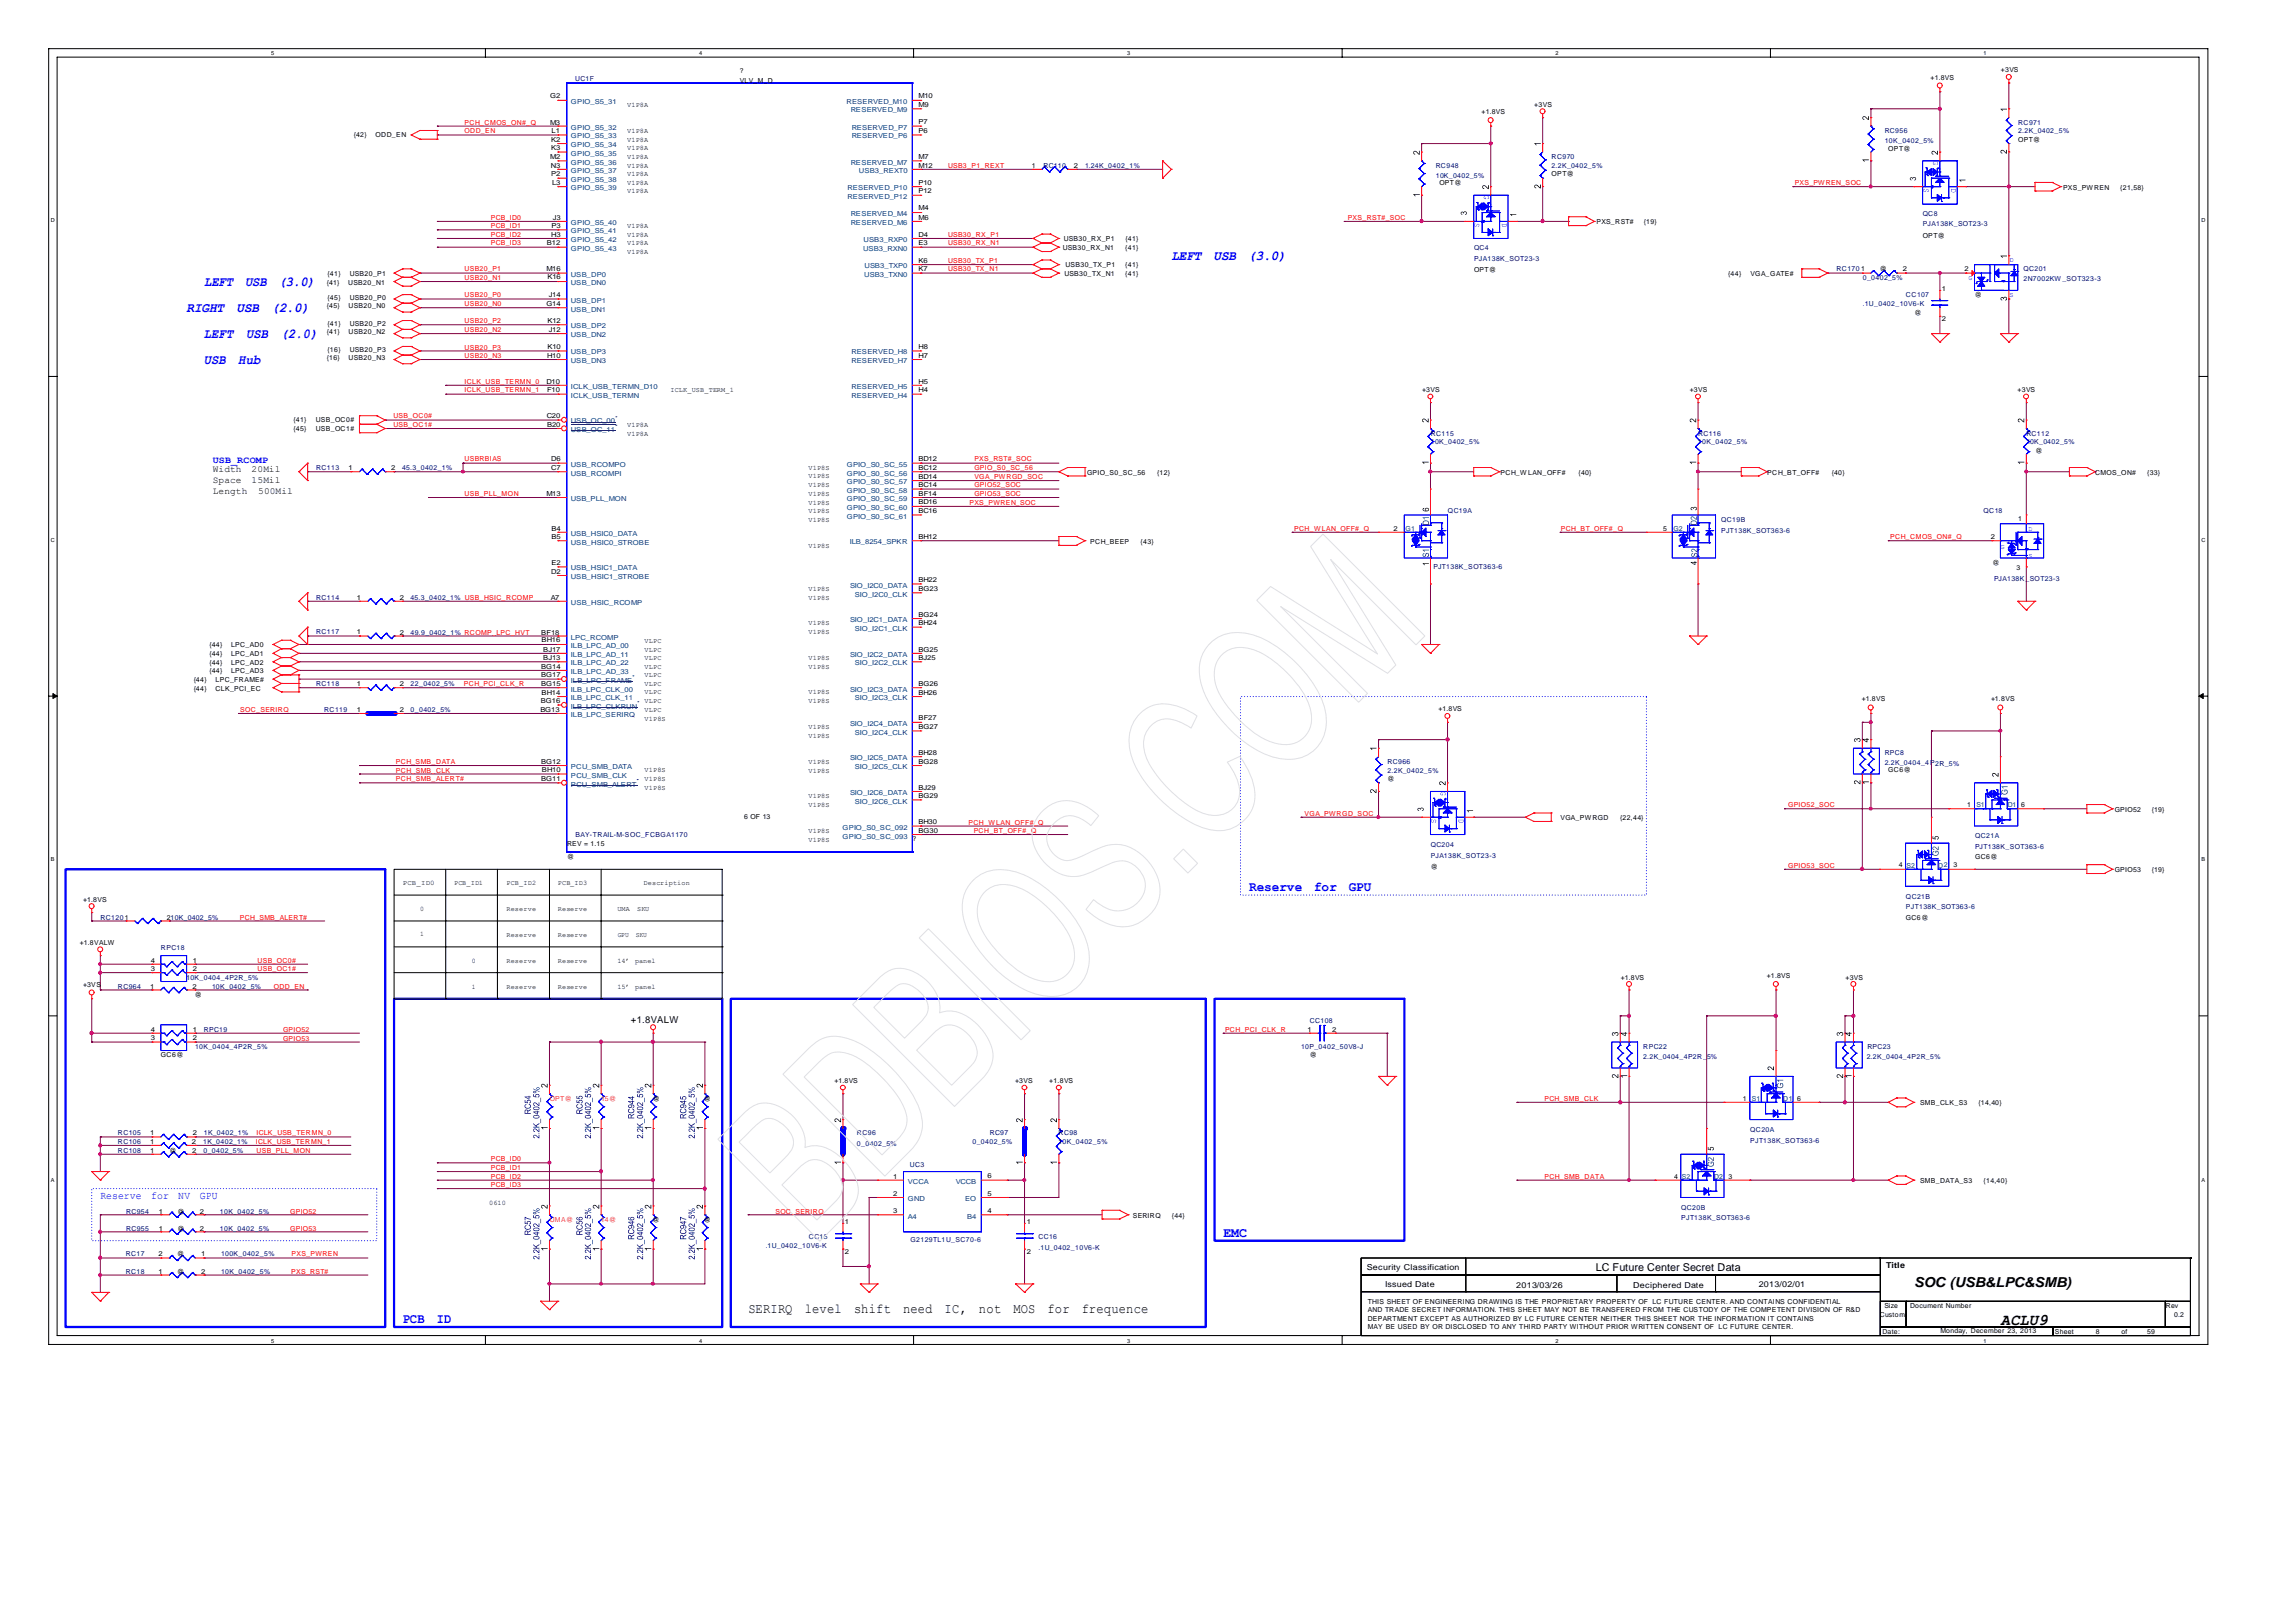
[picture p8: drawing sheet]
<svg xmlns="http://www.w3.org/2000/svg" width="297mm" height="210mm" viewBox="0 0 297 210" stroke-linecap="round" stroke-linejoin="round" font-family="sans-serif">
<defs><g id="words">
<text font-size="2.1" x="258.9" y="171.4">ACLU9</text>
<g font-size="1.8" fill="#00f">
<text x="151.6" y="33.6">LEFT</text>
<text x="157" y="33.6">USB</text>
<text x="161.5" y="33.6">(3.0)</text>
<text x="24.1" y="40.4">RIGHT</text>
<text x="26.4" y="37">LEFT</text>
<text x="30.6" y="40.4">USB</text>
<text x="31.7" y="37">USB</text>
<text x="35.1" y="40.4">(2.0)</text>
<text x="36.1" y="37">(3.0)</text>
<text x="26.4" y="43.7">LEFT</text>
<text x="26.4" y="47.1">USB</text>
<text x="30.8" y="47.1">Hub</text>
<text x="31.8" y="43.7">USB</text>
<text x="36.3" y="43.7">(2.0)</text>
<text x="161.7" y="115.3">Reserve</text>
<text x="170" y="115.3">for</text>
<text x="174.5" y="115.3">GPU</text>
<text x="158.3" y="160">EMC</text>
<text x="52.1" y="171.1">PCB</text>
<text x="56.5" y="171.1">ID</text>
</g>
<g font-size="1.8">
<text x="247.7" y="166.5">SOC (USB&amp;LPC&amp;SMB)</text>
<text x="96.8" y="169.9">SERIRQ</text>
<text x="104.2" y="169.9">level</text>
<text x="110.5" y="169.9">shift</text>
<text x="116.9" y="169.9">need</text>
<text x="122.2" y="169.9">IC,</text>
<text x="126.7" y="169.9">not</text>
<text x="131.1" y="169.9">MOS</text>
<text x="135.5" y="169.9">for</text>
<text x="140" y="169.9">frequence</text>
</g>
<g font-size="1.4" fill="#00f">
<text x="13" y="155.1">Reserve</text>
<text x="19.6" y="155.1">for</text>
<text x="23.1" y="155.1">NV</text>
<text x="25.9" y="155.1">GPU</text>
</g>
<text font-size="1.4" x="206.5" y="164.5">LC Future Center Secret Data</text>
<text font-size="1.2" fill="#00f" x="27.5" y="60">USB_RCOMP</text>
<g font-size="1.2">
<text x="27.5" y="61.1">Width</text>
<text x="27.5" y="62.5">Space</text>
<text x="27.5" y="63.9">Length</text>
<text x="32.6" y="61.1">20Mil</text>
<text x="32.6" y="62.5">15Mil</text>
<text x="33.4" y="63.9">500Mil</text>
<text x="81.6" y="132.4">+1.8VALW</text>
</g>
<g font-size="1.1">
<text x="176.9" y="164.3">Security Classification</text>
<text x="179.2" y="166.5">Issued Date</text>
<text x="196.2" y="166.6">2013/03/26</text>
<text x="211.3" y="166.6">Deciphered Date</text>
<text x="227.6" y="166.4">2013/02/01</text>
<text x="244" y="164">Title</text>
</g>
<g font-size=".9" fill="#00007f">
<text x="74.4" y="10.5">UC1F</text>
<text x="243.9" y="17.2">RC956</text>
<text x="261.2" y="16.1">RC971</text>
<text x="261.2" y="17.2">2.2K_0402_5%</text>
<text x="135" y="21.7">RC110</text>
<text x="140.4" y="21.7">1.24K_0402_1%</text>
<text x="185.8" y="21.7">RC948</text>
<text x="185.8" y="23">10K_0402_5%</text>
<text x="200.8" y="20.6">RC970</text>
<text x="200.8" y="21.7">2.2K_0402_5%</text>
<text x="243.9" y="18.5">10K_0402_5%</text>
<text x="248.8" y="28">QC8</text>
<text x="248.8" y="29.3">PJA138K_SOT23-3</text>
<text x="190.7" y="32.4">QC4</text>
<text x="190.7" y="33.8">PJA138K_SOT23-3</text>
<text x="237.7" y="35.1">RC170</text>
<text x="261.8" y="35.1">QC201</text>
<text x="241" y="36.2">0_0402_5%</text>
<text x="241" y="39.6">.1U_0402_10V6-K</text>
<text x="246.6" y="38.4">CC107</text>
<text x="261.8" y="36.4">2N7002KW _SOT323-3</text>
<text x="185.1" y="56.4">RC115</text>
<text x="185.1" y="57.5">10K_0402_5%</text>
<text x="219.7" y="57.5">10K_0402_5%</text>
<text x="219.7" y="56.4">RC116</text>
<text x="262.2" y="56.4">RC112</text>
<text x="262.3" y="57.5">10K_0402_5%</text>
<text x="40.9" y="60.8">RC113</text>
<text x="52" y="60.8">45.3_0402_1%</text>
<text x="187.3" y="66.4">QC19A</text>
<text x="222.7" y="67.5">QC19B</text>
<text x="222.7" y="68.9">PJT138K_SOT363-6</text>
<text x="256.7" y="66.4">QC18</text>
<text x="40.9" y="77.6">RC114</text>
<text x="53.1" y="77.6">45.3_0402_1% USB_HSIC_RCOMP</text>
<text x="185.5" y="73.6">PJT138K_SOT363-6</text>
<text x="258" y="75.2">PJA138K_SOT23-3</text>
<text x="40.9" y="82">RC117</text>
<text x="53.1" y="82.1">49.9_0402_1% RCOMP_LPC_HVT</text>
<text x="40.9" y="88.8">RC118</text>
<text x="53.1" y="88.8">22_0402_5%</text>
<text x="42" y="92.1">RC119</text>
<text x="53.1" y="92.1">0_0402_5%</text>
<text x="179.6" y="98.8">RC966</text>
<text x="179.6" y="100">2.2K_0402_5%</text>
<text x="243.9" y="97.7">RPC8</text>
<text x="243.9" y="99">2.2K_0404_4P2R_5%</text>
<text x="74.5" y="108.3">BAY-TRAIL-M-SOC_FCBGA1170</text>
<text x="185.1" y="109.6">QC204</text>
<text x="185.1" y="110.9">PJA138K_SOT23-3</text>
<text x="255.6" y="108.4">QC21A</text>
<text x="255.6" y="109.8">PJT138K_SOT363-6</text>
<text x="13" y="119">RC120</text>
<text x="246.6" y="116.3">QC21B</text>
<text x="246.6" y="117.6">PJT138K_SOT363-6</text>
<text x="20.8" y="122.9">RPC18</text>
<text x="15.2" y="127.9">RC964</text>
<text x="24.1" y="126.7">10K_0404_4P2R_5%</text>
<text x="27.4" y="127.9">10K_0402_5%</text>
<text x="25.3" y="135.7">10K_0404_4P2R_5%</text>
<text x="26.4" y="133.5">RPC19</text>
<text x="168.4" y="135.7">10P_0402_50V8-J</text>
<text x="169.5" y="132.4">CC108</text>
<text x="212.6" y="135.7">RPC22</text>
<text x="212.6" y="137">2.2K_0404_4P2R_</text>
<text x="220.9" y="137">5%</text>
<text x="241.5" y="137">2.2K_0404_4P2R_5%</text>
<text x="241.6" y="135.7">RPC23</text>
<text x="15.2" y="146.9">RC105</text>
<text x="15.2" y="149.1">RC108</text>
<text x="15.2" y="147.9">RC106</text>
<text x="26.3" y="147.9">1K_0402_1%</text>
<text x="26.3" y="149.2">0_0402_5%</text>
<text x="26.4" y="146.9">1K_0402_1%</text>
<text x="110.9" y="146.9">RC96</text>
<text x="110.9" y="148.2">0_0402_5%</text>
<text x="125.8" y="148">0_0402_5%</text>
<text x="128.1" y="146.9">RC97</text>
<text x="137" y="146.9">RC98</text>
<text x="137" y="148">10K_0402_5%</text>
<text x="226.5" y="146.4">QC20A</text>
<text x="226.5" y="147.8">PJT138K_SOT363-6</text>
<text x="117.7" y="151">UC3</text>
<text x="16.3" y="157">RC954</text>
<text x="16.3" y="159.2">RC955</text>
<text x="28.5" y="157">10K_0402_5%</text>
<text x="28.5" y="159.2">10K_0402_5%</text>
<text x="99.1" y="161.5">.1U_0402_10V6-K</text>
<text x="104.7" y="160.3">CC15</text>
<text x="117.8" y="160.7">G2129TL1U_SC70-6</text>
<text x="134.4" y="160.3">CC16</text>
<text x="134.4" y="161.7">.1U_0402_10V6-K</text>
<text x="217.5" y="156.5">QC20B</text>
<text x="217.5" y="157.8">PJT138K_SOT363-6</text>
<text x="16.3" y="162.5">RC17</text>
<text x="16.3" y="164.8">RC18</text>
<text x="28.6" y="162.6">100K_0402_5%</text>
<text x="28.6" y="164.8">10K_0402_5%</text>
</g>
<g font-size=".9">
<text x="95.7" y="9.4">?</text>
<text x="95.7" y="10.7">VLV_M_D</text>
<text x="249.8" y="10.3">+1.8VS</text>
<text x="258.9" y="9.4">+3VS</text>
<text x="45.8" y="17.8">{42}</text>
<text x="48.6" y="17.8">ODD_EN</text>
<text x="71.2" y="16.1">M3</text>
<text x="71.2" y="12.7">G2</text>
<text x="71.4" y="17.2">L1</text>
<text x="81.2" y="13.8">V1P8A</text>
<text x="81.2" y="17.2">V1P8A</text>
<text x="118.8" y="12.7">M10</text>
<text x="118.8" y="13.8">M9</text>
<text x="118.8" y="16.1">P7</text>
<text x="118.8" y="17.2">P6</text>
<text x="191.7" y="14.7">+1.8VS</text>
<text x="198.5" y="13.8">+3VS</text>
<text x="71.2" y="20.6">M2</text>
<text x="71.3" y="21.7">N3</text>
<text x="71.3" y="18.3">K2</text>
<text x="71.3" y="19.4">K3</text>
<text x="71.3" y="22.8">P2</text>
<text x="71.5" y="23.9">L3</text>
<text x="81.2" y="18.3">V1P8A</text>
<text x="81.2" y="19.4">V1P8A</text>
<text x="81.2" y="20.6">V1P8A</text>
<text x="81.2" y="21.7">V1P8A</text>
<text x="81.2" y="22.8">V1P8A</text>
<text x="81.2" y="23.9">V1P8A</text>
<text x="118.8" y="20.6">M7</text>
<text x="118.8" y="21.7">M12</text>
<text x="118.8" y="23.9">P10</text>
<text x="133.5" y="21.7">1</text>
<text x="139" y="21.7">2</text>
<text x="186.2" y="23.9">OPT@</text>
<text x="200.8" y="22.8">OPT@</text>
<text x="244.3" y="19.5">OPT@</text>
<text x="261.2" y="18.3">OPT@</text>
<text x="71.4" y="29.5">P3</text>
<text x="71.6" y="28.4">J3</text>
<text x="81.2" y="25">V1P8A</text>
<text x="81.2" y="29.5">V1P8A</text>
<text x="118.8" y="25">P12</text>
<text x="118.8" y="27.2">M4</text>
<text x="118.8" y="28.4">M6</text>
<text x="206.6" y="28.9">PXS_RST#</text>
<text x="212.7" y="28.9">{19}</text>
<text x="267" y="24.5">PXS_PWREN</text>
<text x="274.4" y="24.5">{21,58}</text>
<text x="42.4" y="35.7">{41}</text>
<text x="45.3" y="35.7">USB20_P1</text>
<text x="70.7" y="35.1">M16</text>
<text x="70.7" y="31.8">B12</text>
<text x="71.3" y="30.6">H3</text>
<text x="81.2" y="30.6">V1P8A</text>
<text x="81.2" y="31.7">V1P8A</text>
<text x="81.2" y="32.9">V1P8A</text>
<text x="118.8" y="30.7">D4</text>
<text x="118.8" y="31.8">E3</text>
<text x="118.8" y="34">K6</text>
<text x="118.8" y="35.1">K7</text>
<text x="137.5" y="32.3">USB30_RX_N1</text>
<text x="137.7" y="31.2">USB30_RX_P1</text>
<text x="137.7" y="35.7">USB30_TX_N1</text>
<text x="137.9" y="34.6">USB30_TX_P1</text>
<text x="145.6" y="32.3">{41}</text>
<text x="145.6" y="34.6">{41}</text>
<text x="145.6" y="35.7">{41}</text>
<text x="145.7" y="31.2">{41}</text>
<text x="190.7" y="35.2">OPT@</text>
<text x="223.6" y="35.7">{44}</text>
<text x="226.5" y="35.7">VGA_GATE#</text>
<text x="240.8" y="35.1">1</text>
<text x="243.2" y="35.1">@</text>
<text x="246.2" y="35.1">2</text>
<text x="248.8" y="30.7">OPT@</text>
<text x="254.2" y="35.1">2</text>
<text x="42.3" y="39.9">{45}</text>
<text x="42.3" y="36.9">{41}</text>
<text x="42.4" y="38.8">{45}</text>
<text x="45" y="36.9">USB20_N1</text>
<text x="45.1" y="39.9">USB20_N0</text>
<text x="45.3" y="38.8">USB20_P0</text>
<text x="70.7" y="39.6">G14</text>
<text x="70.8" y="36.2">K16</text>
<text x="70.8" y="41.8">K12</text>
<text x="71" y="38.4">J14</text>
<text x="247.7" y="40.7">@</text>
<text x="251.3" y="37.6">1</text>
<text x="251.3" y="41.5">2</text>
<text x="255.5" y="38.4">@</text>
<text x="42.3" y="43.2">{41}</text>
<text x="42.3" y="46.6">{16}</text>
<text x="42.4" y="42.2">{41}</text>
<text x="42.4" y="45.5">{16}</text>
<text x="45.1" y="43.2">USB20_N2</text>
<text x="45.1" y="46.6">USB20_N3</text>
<text x="45.3" y="42.2">USB20_P2</text>
<text x="45.3" y="45.5">USB20_P3</text>
<text x="70.8" y="46.3">H10</text>
<text x="70.8" y="45.1">K10</text>
<text x="71" y="42.9">J12</text>
<text x="118.8" y="45.1">H8</text>
<text x="118.8" y="46.3">H7</text>
<text x="70.7" y="49.7">D10</text>
<text x="70.8" y="50.8">F10</text>
<text x="86.8" y="50.8">ICLK_USB_TERM_1</text>
<text x="118.8" y="49.6">H5</text>
<text x="118.8" y="50.8">H4</text>
<text x="184" y="50.7">+3VS</text>
<text x="218.6" y="50.7">+3VS</text>
<text x="261.1" y="50.7">+3VS</text>
<text x="38" y="54.7">{41}</text>
<text x="38" y="55.8">{45}</text>
<text x="40.9" y="54.7">USB_OC0#</text>
<text x="40.9" y="55.8">USB_OC1#</text>
<text x="70.7" y="54.1">C20</text>
<text x="70.8" y="55.2">B20</text>
<text x="71.3" y="59.7">D6</text>
<text x="81.2" y="55.2">V1P8A</text>
<text x="81.2" y="56.4">V1P8A</text>
<text x="118.8" y="59.7">BD12</text>
<text x="263.4" y="58.6">@</text>
<text x="45.1" y="60.8">1</text>
<text x="50.6" y="60.8">2</text>
<text x="70.7" y="64.1">M13</text>
<text x="71.3" y="60.8">C7</text>
<text x="104.6" y="60.8">V1P8S</text>
<text x="104.6" y="61.9">V1P8S</text>
<text x="104.6" y="63.1">V1P8S</text>
<text x="104.6" y="64.2">V1P8S</text>
<text x="104.6" y="65.3">V1P8S</text>
<text x="118.8" y="60.8">BC12</text>
<text x="118.8" y="61.9">BD14</text>
<text x="118.8" y="63">BC14</text>
<text x="118.8" y="64.2">BF14</text>
<text x="118.8" y="65.3">BD16</text>
<text x="140.7" y="61.4">GPIO_S0_SC_56</text>
<text x="149.7" y="61.4">{12}</text>
<text x="194.2" y="61.4">PCH_W LAN_OFF#</text>
<text x="204.3" y="61.4">{40}</text>
<text x="228.7" y="61.4">PCH_BT_OFF#</text>
<text x="237" y="61.4">{40}</text>
<text x="271.1" y="61.4">CMOS_ON#</text>
<text x="277.8" y="61.4">{33}</text>
<text x="71.4" y="68.6">B4</text>
<text x="71.4" y="69.7">B5</text>
<text x="104.6" y="66.4">V1P8S</text>
<text x="104.6" y="67.5">V1P8S</text>
<text x="104.6" y="70.9">V1P8S</text>
<text x="118.8" y="66.4">BC16</text>
<text x="118.8" y="69.7">BH12</text>
<text x="141.1" y="70.3">PCH_BEEP</text>
<text x="147.6" y="70.3">{43}</text>
<text x="180.3" y="68.6">2</text>
<text x="215.2" y="68.6">5</text>
<text x="257.6" y="69.7">2</text>
<text x="261.2" y="67.5">1</text>
<text x="46.2" y="77.6">1</text>
<text x="51.7" y="77.6">2</text>
<text x="71.3" y="77.6">A7</text>
<text x="71.3" y="74.2">D2</text>
<text x="71.4" y="73.1">E2</text>
<text x="104.6" y="76.5">V1P8S</text>
<text x="104.6" y="77.6">V1P8S</text>
<text x="118.8" y="75.3">BH22</text>
<text x="118.8" y="76.5">BG23</text>
<text x="257.8" y="73.1">@</text>
<text x="260.9" y="73.7">3</text>
<text x="27.1" y="83.8">{44}</text>
<text x="29.9" y="83.8">LPC_AD0</text>
<text x="46.2" y="82">1</text>
<text x="51.7" y="82.1">2</text>
<text x="70" y="82.1">BF18</text>
<text x="70.1" y="83.1">BH16</text>
<text x="83.4" y="83.2">VLPC</text>
<text x="104.6" y="80.9">V1P8S</text>
<text x="104.6" y="82">V1P8S</text>
<text x="118.8" y="79.8">BG24</text>
<text x="118.8" y="80.9">BH24</text>
<text x="25.1" y="88.2">{44}</text>
<text x="25.1" y="89.3">{44}</text>
<text x="27.1" y="84.8">{44}</text>
<text x="27.1" y="86">{44}</text>
<text x="27.1" y="87.1">{44}</text>
<text x="27.9" y="88.2">LPC_FRAME#</text>
<text x="27.9" y="89.3">CLK_PCI_EC</text>
<text x="29.9" y="84.8">LPC_AD1</text>
<text x="29.9" y="86">LPC_AD2</text>
<text x="29.9" y="87.1">LPC_AD3</text>
<text x="46.2" y="88.8">1</text>
<text x="51.7" y="88.8">2</text>
<text x="70" y="86.5">BG14</text>
<text x="70" y="87.6">BG17</text>
<text x="70" y="88.7">BG15</text>
<text x="70.1" y="89.9">BH14</text>
<text x="70.3" y="84.3">BJ17</text>
<text x="70.3" y="85.4">BJ13</text>
<text x="83.4" y="84.3">VLPC</text>
<text x="83.4" y="85.4">VLPC</text>
<text x="83.4" y="86.5">VLPC</text>
<text x="83.4" y="87.6">VLPC</text>
<text x="83.4" y="88.7">VLPC</text>
<text x="83.4" y="89.8">VLPC</text>
<text x="104.6" y="85.4">V1P8S</text>
<text x="104.6" y="86.5">V1P8S</text>
<text x="104.6" y="89.8">V1P8S</text>
<text x="118.8" y="84.3">BG25</text>
<text x="118.8" y="85.4">BJ25</text>
<text x="118.8" y="88.7">BG26</text>
<text x="118.8" y="89.9">BH26</text>
<text x="46.2" y="92.1">1</text>
<text x="51.7" y="92.1">2</text>
<text x="69.9" y="92.1">BG13</text>
<text x="70" y="90.9">BG16</text>
<text x="83.4" y="91">VLPC</text>
<text x="83.4" y="92.1">VLPC</text>
<text x="83.4" y="93.2">V1P8S</text>
<text x="104.6" y="91">V1P8S</text>
<text x="104.6" y="94.3">V1P8S</text>
<text x="104.6" y="95.4">V1P8S</text>
<text x="118.8" y="93.2">BF27</text>
<text x="118.8" y="94.3">BG27</text>
<text x="186.1" y="91.9">+1.8VS</text>
<text x="240.9" y="90.7">+1.8VS</text>
<text x="257.6" y="90.7">+1.8VS</text>
<text x="70" y="98.8">BG12</text>
<text x="70" y="101.1">BG11</text>
<text x="70.1" y="99.9">BH10</text>
<text x="83.4" y="99.9">V1P8S</text>
<text x="83.4" y="101.1">V1P8S</text>
<text x="104.6" y="98.8">V1P8S</text>
<text x="104.6" y="100">V1P8S</text>
<text x="118.8" y="97.7">BH28</text>
<text x="118.8" y="98.8">BG28</text>
<text x="179.6" y="101">@</text>
<text x="244.3" y="99.9">GC6@</text>
<text x="83.4" y="102.2">V1P8S</text>
<text x="96.3" y="105.9">6 OF 13</text>
<text x="104.6" y="103.3">V1P8S</text>
<text x="104.6" y="104.4">V1P8S</text>
<text x="104.6" y="107.8">V1P8S</text>
<text x="118.8" y="102.2">BJ29</text>
<text x="118.8" y="103.3">BG29</text>
<text x="118.8" y="106.6">BH30</text>
<text x="118.8" y="107.7">BG30</text>
<text x="201.9" y="106.1">VGA_PW RGD</text>
<text x="209.6" y="106.1">{22,44}</text>
<text x="254.6" y="104.4">1</text>
<text x="261.5" y="104.4">6</text>
<text x="273.6" y="105">GPIO52</text>
<text x="278.4" y="105">{19}</text>
<text x="73.4" y="109.5">REV = 1.15</text>
<text x="73.4" y="111.2">@</text>
<text x="104.6" y="108.9">V1P8S</text>
<text x="118.1" y="108.9">?</text>
<text x="185.1" y="112.4">@</text>
<text x="245.7" y="112.2">4</text>
<text x="252.8" y="112.2">3</text>
<text x="255.6" y="111.2">GC6@</text>
<text x="273.6" y="112.8">GPIO53</text>
<text x="278.4" y="112.8">{19}</text>
<text x="10.8" y="116.7">+1.8VS</text>
<text x="16.2" y="119">1</text>
<text x="21.6" y="119">210K_0402_5%</text>
<text x="52.1" y="114.5">PCB_ID0</text>
<text x="54.4" y="117.8">0</text>
<text x="58.8" y="114.5">PCB_ID1</text>
<text x="65.5" y="114.5">PCB_ID2</text>
<text x="65.5" y="117.8">Reserve</text>
<text x="72.2" y="114.5">PCB_ID3</text>
<text x="72.2" y="117.8">Reserve</text>
<text x="79.9" y="117.8">UMA</text>
<text x="82.4" y="117.8">SKU</text>
<text x="83.3" y="114.5">Description</text>
<text x="246.6" y="119.1">GC6@</text>
<text x="10.3" y="122.3">+1.8VALW</text>
<text x="19.5" y="124.5">4</text>
<text x="19.5" y="125.6">3</text>
<text x="24.9" y="124.5">1</text>
<text x="24.9" y="125.6">2</text>
<text x="54.4" y="121.1">1</text>
<text x="61.1" y="124.5">0</text>
<text x="65.5" y="121.2">Reserve</text>
<text x="65.5" y="124.6">Reserve</text>
<text x="72.2" y="121.2">Reserve</text>
<text x="72.2" y="124.6">Reserve</text>
<text x="79.9" y="124.6">14’</text>
<text x="79.9" y="121.2">GPU</text>
<text x="82.2" y="124.6">panel</text>
<text x="82.3" y="121.2">SKU</text>
<text x="10.8" y="127.7">+3VS</text>
<text x="19.4" y="127.9">1</text>
<text x="24.9" y="127.9">2</text>
<text x="25.2" y="129">@</text>
<text x="61.1" y="127.9">1</text>
<text x="65.5" y="127.9">Reserve</text>
<text x="72.2" y="127.9">Reserve</text>
<text x="79.9" y="127.9">15’</text>
<text x="82.2" y="127.9">panel</text>
<text x="209.7" y="126.7">+1.8VS</text>
<text x="228.6" y="126.5">+1.8VS</text>
<text x="238.8" y="126.7">+3VS</text>
<text x="19.5" y="133.5">4</text>
<text x="19.5" y="134.6">3</text>
<text x="20.8" y="136.8">GC6@</text>
<text x="24.9" y="133.5">1</text>
<text x="24.9" y="134.6">2</text>
<text x="169.2" y="133.5">1</text>
<text x="169.5" y="136.8">@</text>
<text x="172.4" y="133.5">2</text>
<text x="84.5" y="142.4">@</text>
<text x="91.1" y="142.4">@</text>
<text x="108" y="140.1">+1.8VS</text>
<text x="131.4" y="140.1">+3VS</text>
<text x="135.8" y="140.1">+1.8VS</text>
<text x="225.5" y="142.4">1</text>
<text x="232.5" y="142.4">6</text>
<text x="248.5" y="143">SMB_CLK_S3</text>
<text x="256" y="143">{14,40}</text>
<text x="19.4" y="146.9">1</text>
<text x="19.4" y="149.1">1</text>
<text x="19.4" y="147.9">1</text>
<text x="21.9" y="149.2">@</text>
<text x="24.8" y="147.9">2</text>
<text x="24.8" y="149.2">2</text>
<text x="24.9" y="146.9">2</text>
<text x="63.3" y="155.9">0610</text>
<text x="115.6" y="152.5">1</text>
<text x="115.6" y="154.7">2</text>
<text x="127.8" y="152.4">6</text>
<text x="127.8" y="154.7">5</text>
<text x="216.7" y="152.5">4</text>
<text x="223.7" y="152.5">3</text>
<text x="248.5" y="153.1">SMB_DATA_S3</text>
<text x="256.7" y="153.1">{14,40}</text>
<text x="20.5" y="157">1</text>
<text x="20.5" y="159.2">1</text>
<text x="23" y="157">@</text>
<text x="23" y="159.2">@</text>
<text x="25.9" y="157">2</text>
<text x="25.9" y="159.2">2</text>
<text x="84.4" y="158.1">@</text>
<text x="91.1" y="158.1">@</text>
<text x="109.3" y="158.4">1</text>
<text x="115.6" y="156.9">3</text>
<text x="127.8" y="156.9">4</text>
<text x="132.9" y="158.4">1</text>
<text x="146.6" y="157.5">SERIRQ</text>
<text x="151.6" y="157.5">{44}</text>
<text x="20.5" y="162.5">2</text>
<text x="20.5" y="164.8">1</text>
<text x="22.9" y="162.5">@</text>
<text x="22.9" y="164.8">@</text>
<text x="26" y="162.6">1</text>
<text x="26" y="164.8">2</text>
<text x="109.3" y="162.2">2</text>
<text x="132.9" y="162.2">2</text>
<text x="177" y="168.7">THIS SHEET OF ENGINEERING DRAWING IS THE PROPRIETARY PROPERTY OF LC FUTURE CENTER. AND CONTAINS CONFIDENTIAL</text>
<text x="177" y="169.8">AND TRADE SECRET INFORMATION. THIS SHEET MAY NOT BE TRANSFERED FROM THE CUSTODY OF THE COMPETENT DIVISION OF R&amp;D</text>
<text x="177" y="170.9">DEPARTMENT EXCEPT AS AUTHORIZED BY LC FUTURE CENTER NEITHER THIS SHEET NOR THE INFORMATION IT CONTAINS</text>
<text x="177" y="171.9">MAY BE USED BY OR DISCLOSED TO ANY THIRD PARTY WITHOUT PRIOR WRITTEN CONSENT OF LC FUTURE CENTER.</text>
<text x="243.2" y="170.3">Custom</text>
<text x="243.6" y="172.6">Date:</text>
<text x="243.8" y="169.3">Size</text>
<text x="247.2" y="169.3">Document Number</text>
<text x="251.1" y="172.5">Monday, December 23, 2013</text>
<text x="265.9" y="172.6">Sheet</text>
<text x="271.2" y="172.6">8</text>
<text x="274.5" y="172.6">of</text>
<text x="277.8" y="172.6">59</text>
<text x="280.2" y="169.2">Rev</text>
<text x="281.3" y="170.3">0.2</text>
</g>
<g font-size=".9" fill="#f00">
<text x="60.1" y="16.1">PCH_CMOS_ON#_Q</text>
<text x="60.1" y="17.2">ODD_EN</text>
<text x="122.7" y="21.7">USB3_P1_REXT</text>
<text x="232.2" y="23.9">PXS_PWREN_SOC</text>
<text x="63.5" y="28.4">PCB_ID0</text>
<text x="63.5" y="29.6">PCB_ID1</text>
<text x="174.4" y="28.4">PXS_RST#_SOC</text>
<text x="60.1" y="35.1">USB20_P1</text>
<text x="63.5" y="30.6">PCB_ID2</text>
<text x="63.5" y="31.8">PCB_ID3</text>
<text x="122.7" y="30.7">USB30_RX_P1</text>
<text x="122.7" y="31.8">USB30_RX_N1</text>
<text x="122.7" y="34">USB30_TX_P1</text>
<text x="122.7" y="35.1">USB30_TX_N1</text>
<text x="60.1" y="36.2">USB20_N1</text>
<text x="60.1" y="38.4">USB20_P0</text>
<text x="60.1" y="39.6">USB20_N0</text>
<text x="60.1" y="41.8">USB20_P2</text>
<text x="60.1" y="42.9">USB20_N2</text>
<text x="60.1" y="45.2">USB20_P3</text>
<text x="60.1" y="46.3">USB20_N3</text>
<text x="60.1" y="49.7">ICLK_USB_TERMN_0</text>
<text x="60.1" y="50.8">ICLK_USB_TERMN_1</text>
<text x="50.9" y="54.1">USB_OC0#</text>
<text x="50.9" y="55.2">USB_OC1#</text>
<text x="60.1" y="59.7">USBRBIAS</text>
<text x="126.1" y="59.7">PXS_RST#_SOC</text>
<text x="60.1" y="64.2">USB_PLL_MON</text>
<text x="125.5" y="65.3">PXS_PWREN_SOC</text>
<text x="126.1" y="60.8">GPIO_S0_SC_56</text>
<text x="126.1" y="61.9">VGA_PWRGD_SOC</text>
<text x="126.1" y="63.1">GPIO52_SOC</text>
<text x="126.1" y="64.2">GPIO53_SOC</text>
<text x="167.5" y="68.6">PCH_W LAN_OFF#_Q</text>
<text x="202" y="68.6">PCH_BT_OFF#_Q</text>
<text x="244.6" y="69.8">PCH_CMOS_ON#_Q</text>
<text x="60" y="88.8">PCH_PCI_CLK_R</text>
<text x="31.1" y="92.1">SOC_SERIRQ</text>
<text x="51.2" y="98.8">PCH_SMB_DATA</text>
<text x="51.2" y="100">PCH_SMB_CLK</text>
<text x="51.2" y="101.1">PCH_SMB_ALERT#</text>
<text x="125.3" y="106.7">PCH_W LAN_OFF#_Q</text>
<text x="126" y="107.7">PCH_BT_OFF#_Q</text>
<text x="168.8" y="105.6">VGA_PWRGD_SOC</text>
<text x="231.4" y="104.4">GPIO52_SOC</text>
<text x="231.4" y="112.3">GPIO53_SOC</text>
<text x="31" y="119">PCH_SMB_ALERT#</text>
<text x="33.3" y="124.5">USB_OC0#</text>
<text x="33.3" y="125.7">USB_OC1#</text>
<text x="35.4" y="127.9">ODD_EN</text>
<text x="36.6" y="133.5">GPIO52</text>
<text x="36.6" y="134.6">GPIO53</text>
<text x="158.5" y="133.5">PCH_PCI_CLK_R</text>
<text x="199.8" y="142.4">PCH_SMB_CLK</text>
<text x="33.1" y="147.9">ICLK_USB_TERMN_1</text>
<text x="33.2" y="146.9">ICLK_USB_TERMN_0</text>
<text x="33.2" y="149.2">USB_PLL_MON</text>
<text x="63.5" y="150.2">PCB_ID0</text>
<text x="63.5" y="151.4">PCB_ID1</text>
<text x="63.5" y="152.5">PCB_ID2</text>
<text x="63.5" y="153.6">PCB_ID3</text>
<text x="199.8" y="152.5">PCH_SMB_DATA</text>
<text x="37.6" y="157">GPIO52</text>
<text x="37.6" y="159.2">GPIO53</text>
<text x="100.3" y="157">SOC_SERIRQ</text>
<text x="37.7" y="164.8">PXS_RST#</text>
<text x="37.7" y="162.6">PXS_PWREN</text>
</g>
<g font-size=".9" fill="#003f7f">
<text x="73.9" y="13.5">GPIO_S5_31</text>
<text x="73.9" y="16.8">GPIO_S5_32</text>
<text x="73.9" y="17.9">GPIO_S5_33</text>
<text x="109.5" y="13.5">RESERVED_M10</text>
<text x="110.1" y="14.5">RESERVED_M9</text>
<text x="110.2" y="16.8">RESERVED_P7</text>
<text x="110.2" y="17.9">RESERVED_P6</text>
<text x="73.9" y="19">GPIO_S5_34</text>
<text x="73.9" y="20.2">GPIO_S5_35</text>
<text x="73.9" y="21.3">GPIO_S5_36</text>
<text x="73.9" y="22.4">GPIO_S5_37</text>
<text x="73.9" y="23.5">GPIO_S5_38</text>
<text x="110.1" y="21.3">RESERVED_M7</text>
<text x="111.1" y="22.4">USB3_REXT0</text>
<text x="73.9" y="24.6">GPIO_S5_39</text>
<text x="73.9" y="29.1">GPIO_S5_40</text>
<text x="109.7" y="24.6">RESERVED_P10</text>
<text x="109.7" y="25.7">RESERVED_P12</text>
<text x="110.1" y="28">RESERVED_M4</text>
<text x="110.1" y="29.1">RESERVED_M6</text>
<text x="73.9" y="30.2">GPIO_S5_41</text>
<text x="73.9" y="31.3">GPIO_S5_42</text>
<text x="73.9" y="32.4">GPIO_S5_43</text>
<text x="73.9" y="35.8">USB_DP0</text>
<text x="111.7" y="32.4">USB3_RXN0</text>
<text x="111.7" y="31.3">USB3_RXP0</text>
<text x="111.8" y="35.8">USB3_TXN0</text>
<text x="111.9" y="34.7">USB3_TXP0</text>
<text x="73.9" y="36.9">USB_DN0</text>
<text x="73.9" y="39.2">USB_DP1</text>
<text x="73.9" y="40.3">USB_DN1</text>
<text x="73.9" y="42.5">USB_DP2</text>
<text x="73.9" y="43.7">USB_DN2</text>
<text x="73.9" y="45.9">USB_DP3</text>
<text x="73.9" y="47">USB_DN3</text>
<text x="110.2" y="45.9">RESERVED_H8</text>
<text x="110.2" y="47">RESERVED_H7</text>
<text x="73.9" y="50.3">ICLK_USB_TERMN_D10</text>
<text x="73.9" y="51.5">ICLK_USB_TERMN</text>
<text x="110.2" y="50.3">RESERVED_H5</text>
<text x="110.2" y="51.5">RESERVED_H4</text>
<text x="73.9" y="54.8">USB_OC_00</text>
<text x="73.9" y="55.9">USB_OC_11</text>
<text x="73.9" y="64.8">USB_PLL_MON</text>
<text x="73.9" y="60.4">USB_RCOMPO</text>
<text x="73.9" y="61.5">USB_RCOMPI</text>
<text x="109.6" y="60.4">GPIO_S0_SC_55</text>
<text x="109.6" y="61.5">GPIO_S0_SC_56</text>
<text x="109.6" y="62.6">GPIO_S0_SC_57</text>
<text x="109.6" y="63.8">GPIO_S0_SC_58</text>
<text x="109.6" y="64.9">GPIO_S0_SC_59</text>
<text x="109.6" y="66">GPIO_S0_SC_60</text>
<text x="73.9" y="69.4">USB_HSIC0_DATA</text>
<text x="73.9" y="70.5">USB_HSIC0_STROBE</text>
<text x="109.6" y="67.1">GPIO_S0_SC_61</text>
<text x="110" y="70.4">ILB_8254_SPKR</text>
<text x="181.9" y="68.6">G1</text>
<text x="216.5" y="68.6">G2</text>
<text x="73.9" y="73.8">USB_HSIC1_DATA</text>
<text x="73.9" y="74.9">USB_HSIC1_STROBE</text>
<text x="110" y="76">SIO_I2C0_DATA</text>
<text x="110.6" y="77.2">SIO_I2C0_CLK</text>
<text x="73.9" y="78.3">USB_HSIC_RCOMP</text>
<text x="73.9" y="82.7">LPC_RCOMP</text>
<text x="73.9" y="83.9">ILB_LPC_AD_00</text>
<text x="110" y="80.5">SIO_I2C1_DATA</text>
<text x="110.6" y="81.6">SIO_I2C1_CLK</text>
<text x="73.9" y="85">ILB_LPC_AD_11</text>
<text x="73.9" y="86.1">ILB_LPC_AD_22</text>
<text x="73.9" y="87.2">ILB_LPC_AD_33</text>
<text x="73.9" y="88.3">ILB_LPC_FRAME</text>
<text x="73.9" y="89.5">ILB_LPC_CLK_00</text>
<text x="110" y="85">SIO_I2C2_DATA</text>
<text x="110" y="89.5">SIO_I2C3_DATA</text>
<text x="110.6" y="86.1">SIO_I2C2_CLK</text>
<text x="73.9" y="90.6">ILB_LPC_CLK_11</text>
<text x="73.9" y="91.7">ILB_LPC_CLKRUN</text>
<text x="73.9" y="92.8">ILB_LPC_SERIRQ</text>
<text x="110" y="93.9">SIO_I2C4_DATA</text>
<text x="110.6" y="90.6">SIO_I2C3_CLK</text>
<text x="110.6" y="95.1">SIO_I2C4_CLK</text>
<text x="73.9" y="99.5">PCU_SMB_DATA</text>
<text x="73.9" y="100.6">PCU_SMB_CLK</text>
<text x="73.9" y="101.8">PCU_SMB_ALERT</text>
<text x="110" y="98.4">SIO_I2C5_DATA</text>
<text x="110.6" y="99.5">SIO_I2C5_CLK</text>
<text x="109" y="107.4">GPIO_S0_SC_092</text>
<text x="110" y="102.8">SIO_I2C6_DATA</text>
<text x="110.6" y="104">SIO_I2C6_CLK</text>
<text x="255.7" y="104.4">S1</text>
<text x="259.8" y="104.4">D1</text>
<text x="109" y="108.5">GPIO_S0_SC_093</text>
<text x="246.7" y="112.3">S2</text>
<text x="250.8" y="112.3">D2</text>
<text x="226.7" y="142.4">S1</text>
<text x="230.8" y="142.4">D1</text>
<text x="117.5" y="153.2">VCCA</text>
<text x="117.5" y="155.4">GND</text>
<text x="123.7" y="153.2">VCCB</text>
<text x="124.9" y="155.4">EO</text>
<text x="217.6" y="152.6">S2</text>
<text x="221.8" y="152.5">D2</text>
<text x="117.5" y="157.6">A4</text>
<text x="125.2" y="157.6">B4</text>
</g>
<g font-size=".9" fill="#00f">
<text x="260" y="34">D</text>
<text x="254.7" y="36.2">G</text>
<text x="260" y="38.5">S</text>
<text x="258.9" y="71">G</text>
<text x="262.5" y="68.6">D</text>
<text x="262.5" y="72.2">S</text>
</g>
<g font-size=".9" fill="#ff7f00">
<text x="71.1" y="142.4">OPT@</text>
<text x="77.8" y="142.4">15@</text>
<text x="71.1" y="158.1">UMA@</text>
<text x="77.7" y="158.1">14@</text>
</g>
<g font-size=".7">
<text x="35.1" y="7.2">5</text>
<text x="90.5" y="7.2">4</text>
<text x="145.9" y="7.2">3</text>
<text x="201.3" y="7.2">2</text>
<text x="256.7" y="7.2">1</text>
<text x="6.6" y="28.8">D</text>
<text x="284.9" y="28.8">D</text>
<text x="6.6" y="70.1">C</text>
<text x="284.9" y="70.1">C</text>
<text x="6.6" y="111.4">B</text>
<text x="284.9" y="111.4">B</text>
<text x="6.6" y="152.9">A</text>
<text x="284.9" y="152.9">A</text>
<text x="35.1" y="173.7">5</text>
<text x="90.5" y="173.7">4</text>
<text x="145.9" y="173.7">3</text>
<text x="201.3" y="173.7">2</text>
<text x="256.7" y="173.7">1</text>
</g>
</g></defs>
<g fill="none" stroke="#000" stroke-width=".13">
<path d="M6.3 6.3h279.4v167.6h-279.4zM7.4 7.4h277.2v165.4h-277.2zM62.8 6.3v1.1M118.2 6.3v1.1M173.7 6.3v1.1M229.1 6.3v1.1M6.3 48.7h1.1M284.6 48.7h1M6.3 90.1h1.1M6.8 89.7l.6 .4-.6 .3zM284.6 90.1l.5-.4v.7zM284.6 90.1h1"/>
<path d="M51 112.5h42.5v16.7h-42.5zM51 119.2h42.5M51 115.8h42.5M57.7 112.5v16.7M64.4 112.5v16.7M71.1 112.5v16.7M77.8 112.5v16.7M93.5 119.2h.1M93.5 115.8h.1M6.3 131.4h1.1M51 125.8h42.5M51 122.5h42.5"/>
<path d="M57.7 129.2h.1M64.4 129.2h.1M71.1 129.2h.1M77.8 129.2h.1M93.5 125.8h.1M93.5 122.5h.1M284.6 131.4h1M62.8 172.8v1.1M118.2 172.8v1.1M173.7 172.8v1.1M229.1 172.8v1.1"/>
</g>
<path d="M6.8 89.7l.6 .4-.6 .3zM284.6 90.1l.5-.4v.7z" fill="#000"/>
<path d="M213 90.1h-52.5v25.7h52.5v-25.7M48.8 153.8h-36.9v6.7h36.9v-6.7" fill="none" stroke="#00f" stroke-width=".13" stroke-dasharray="0 .3"/>
<path d="M8.5 112.5h41.3v59.2h-41.3zM51 129.2h42.5v42.5h-42.5zM94.6 129.2h61.4v42.5h-61.4zM157.2 129.2h24.5v31.3h-24.5z" fill="none" stroke="#00f" stroke-width=".3"/>
<g fill="none" stroke="#7f003f" stroke-width=".13">
<path d="M119.2 32h.1M119.2 34.2h.1M119.2 35.3h.1M119.2 30.9h.1M119.2 32h14.5M119.2 34.2h14.5M119.2 35.3h14.5M119.2 30.9h14.5M49.8 55.4h.1M49.8 54.3h.1M49.8 55.4h22.4M49.8 54.3h22.4"/>
<path d="M57.7 49.8h.1M57.7 51h.1M57.7 49.8h14.5M57.7 51h14.5M59.9 59.9h.1M59.9 59.9v1.1M59.9 59.9h12.3M39.8 61h.1M39.8 61h5.6M51 61h.1M51 61h21.2M59.9 61h.1"/>
</g>
<circle cx="59.9" cy="61" r=".19" fill="#f0f"/>
<circle cx="59.9" cy="61" r=".19" fill="none" stroke="#f0f" stroke-width=".13"/>
<g fill="none" stroke="#7f003f" stroke-width=".13">
<path d="M119.2 21.9h.1M119.2 21.9h14.5M139.3 21.9h.1M139.3 21.9h11.1M185.1 52.1h.1M185.1 52.1v2.2M119.2 61h.1M119.2 64.4h.1M119.2 63.3h.1M119.2 70h.1M119.2 61h17.8M119.2 64.4h17.8"/>
<path d="M119.2 63.3h17.8M119.2 70h17.8M167.2 68.9h.1M167.2 68.9h11.2M185.1 75.5h.1M185.1 61h.1M185.1 61h5.6M185.1 61v2.3M185.1 75.5v7.9M46.5 99h.1M46.5 99h25.7M46.5 100.1h.1"/>
<path d="M46.5 101.3h.1M46.5 100.1h25.7M46.5 101.3h25.7M119.2 106.9h.1M119.2 108h.1M119.2 106.9h19M119.2 108h19"/>
</g>
<path d="M184.9 60.9h.3v.2h-.3z" fill-rule="evenodd" fill="#f0f"/>
<path d="M184.9 60.9h.3v.2h-.3z" fill="none" stroke="#f0f" stroke-width=".13"/>
<path d="M185.1 59.9h.1M185.1 59.9v1.1M219.7 75.5h.1M219.7 61h.1M219.7 61v2.3M219.7 75.5v6.8" fill="none" stroke="#7f003f" stroke-width=".13"/>
<circle cx="219.7" cy="61" r=".19" fill="#f0f"/>
<circle cx="219.7" cy="61" r=".19" fill="none" stroke="#f0f" stroke-width=".13"/>
<g fill="none" stroke="#7f003f" stroke-width=".13">
<path d="M219.7 52.1h.1M219.7 59.9h.1M219.7 52.1v2.2M219.7 59.9v1.1M262.2 52.1h.1M262.2 59.9h.1M262.2 52.1v2.2M262.2 59.9v6.7M201.9 68.9h.1M201.9 68.9h11.1M219.7 61h.1M219.7 61h5.6"/>
<path d="M244.3 70h.1M244.3 70h13.5M262.2 73.3h.1M262.2 61h.1M262.2 61h5.6M262.2 73.3v4.5"/>
</g>
<circle cx="262.2" cy="61" r=".19" fill="#f0f"/>
<circle cx="262.2" cy="61" r=".19" fill="none" stroke="#f0f" stroke-width=".13"/>
<g fill="none" stroke="#7f003f" stroke-width=".13">
<path d="M39.8 77.8h.1M39.8 77.8h6.7M52.1 77.8h.1M52.1 77.8h20.1M55.4 64.4h.1M55.4 64.4h16.8M30.9 92.3h.1M30.9 92.3h15.6M38.7 83.4h.1M38.7 84.5h.1M38.7 85.6h.1M38.7 86.7h.1"/>
<path d="M38.7 87.9h.1M38.7 89h.1M38.7 83.4h33.5M38.7 84.5h33.5M38.7 85.6h33.5M38.7 86.7h33.5M38.7 87.9h33.5M38.7 89h7.8M39.8 82.3h.1M39.8 82.3h6.7M52.1 82.3h.1M52.1 89h.1"/>
<path d="M52.1 92.3h.1M52.1 82.3h20.1M52.1 89h20.1M52.1 92.3h20.1M13 124.7h.1M13 123.6h.1M13 124.7h6.7M13 123.6v1.1"/>
</g>
<circle cx="13" cy="124.7" r=".19" fill="#f0f"/>
<circle cx="13" cy="124.7" r=".19" fill="none" stroke="#f0f" stroke-width=".13"/>
<path d="M13 125.8h.1M13 124.7h.1M13 125.8h6.7M13 124.7v1.1M25.3 124.7h.1M25.3 125.8h.1M25.3 124.7h14.5M25.3 125.8h14.5" fill="none" stroke="#7f003f" stroke-width=".13"/>
<path d="M12.8 125.7l.2-.1 .1 .1v.3h-.3z" fill-rule="evenodd" fill="#f0f"/>
<path d="M12.8 125.7l.2-.1 .1 .1v.3h-.3z" fill="none" stroke="#f0f" stroke-width=".13"/>
<path d="M13 148.2h.1M13 147.1h.1M13 148.2h6.7M13 147.1h6.7M13 148.2v1.1M25.3 148.2h.1M25.3 147.1h.1M25.3 148.2h20.1M25.3 147.1h20.1" fill="none" stroke="#7f003f" stroke-width=".13"/>
<circle cx="13" cy="149.3" r=".19" fill="#f0f"/>
<circle cx="13" cy="149.3" r=".19" fill="none" stroke="#f0f" stroke-width=".13"/>
<path d="M12.8 148h.2h.1v.3h-.3z" fill-rule="evenodd" fill="#f0f"/>
<path d="M12.8 148h.2h.1v.3h-.3z" fill="none" stroke="#f0f" stroke-width=".13"/>
<g fill="none" stroke="#7f003f" stroke-width=".13">
<path d="M54.3 35.3h.1M54.3 36.4h.1M54.3 35.3h17.9M54.3 36.4h17.9M11.9 118.1h.1M11.9 119.2h.1M11.9 118.1v1.1M11.9 119.2h4.4M21.9 119.2h.1M21.9 119.2h20.1M13 149.3h.1M13 147.1h.1"/>
<path d="M13 147.1v1.1M13 149.3v2.3M13 149.3h6.7M25.3 149.3h.1M25.3 149.3h20.1M56.6 153.8h.1M56.6 153.8h34.6"/>
</g>
<circle cx="91.2" cy="153.8" r=".2" fill="#f0f"/>
<circle cx="91.2" cy="153.8" r=".2" fill="none" stroke="#f0f" stroke-width=".13"/>
<path d="M84.5 134.8h.1M84.5 134.8h6.7" fill="none" stroke="#7f003f" stroke-width=".13"/>
<circle cx="84.5" cy="134.8" r=".21" fill="#f0f"/>
<circle cx="84.5" cy="134.8" r=".21" fill="none" stroke="#f0f" stroke-width=".13"/>
<path d="M91.2 134.8h.1M91.2 134.8v5.6M56.6 152.7h.1M56.6 152.7h27.9M91.2 146h.1M91.2 153.8h.1M91.2 146v10M84.5 166.1h.1M91.2 161.6h.1M91.2 161.6v4.5h-6.7" fill="none" stroke="#7f003f" stroke-width=".13"/>
<path d="M84.3 152.5h.3v.3h-.3v-.1z" fill-rule="evenodd" fill="#f0f"/>
<path d="M84.3 152.5h.3v.3h-.3v-.1z" fill="none" stroke="#f0f" stroke-width=".13"/>
<path d="M56.6 150.4h.1M56.6 151.6h.1M56.6 150.4h14.5M56.6 151.6h21.2" fill="none" stroke="#7f003f" stroke-width=".13"/>
<circle cx="77.8" cy="151.5" r=".2" fill="#f0f"/>
<circle cx="77.8" cy="151.5" r=".2" fill="none" stroke="#f0f" stroke-width=".13"/>
<path d="M71.1 134.8h.1M71.1 134.8v5.6M71.1 134.8h6.7" fill="none" stroke="#7f003f" stroke-width=".13"/>
<path d="M77.6 134.6h.3v.3l-.1 .1-.2-.1z" fill-rule="evenodd" fill="#f0f"/>
<path d="M77.6 134.6h.3v.3l-.1 .1-.2-.1z" fill="none" stroke="#f0f" stroke-width=".13"/>
<path d="M77.8 134.8h.1M77.8 134.8v5.6M71.1 150.4h.1M71.1 150.4v5.6M77.8 151.6h.1M77.8 151.6v4.4" fill="none" stroke="#7f003f" stroke-width=".13"/>
<circle cx="71.1" cy="150.4" r=".19" fill="#f0f"/>
<circle cx="71.1" cy="150.4" r=".19" fill="none" stroke="#f0f" stroke-width=".13"/>
<path d="M71.1 166.1h.1M71.1 166.1v2.2M71.1 166.1h6.7" fill="none" stroke="#7f003f" stroke-width=".13"/>
<circle cx="77.8" cy="166.1" r=".19" fill="#f0f"/>
<circle cx="77.8" cy="166.1" r=".19" fill="none" stroke="#f0f" stroke-width=".13"/>
<circle cx="71.1" cy="166.1" r=".19" fill="#f0f"/>
<circle cx="71.1" cy="166.1" r=".19" fill="none" stroke="#f0f" stroke-width=".13"/>
<path d="M84.5 134.8h.1M84.5 134.8v5.6M84.5 152.7h.1M84.5 152.7v3.3M77.8 161.6h.1M77.8 161.6v4.5M84.5 161.6h.1M84.5 161.6v4.5" fill="none" stroke="#7f003f" stroke-width=".13"/>
<path d="M84.3 165.9h.3v.3h-.3v-.1z" fill-rule="evenodd" fill="#f0f"/>
<path d="M84.3 165.9h.3v.3h-.3v-.1z" fill="none" stroke="#f0f" stroke-width=".13"/>
<g fill="none" stroke="#7f003f" stroke-width=".13">
<path d="M56.6 17.5h.1M56.6 16.3h.1M56.6 17.5h15.6M56.6 16.3h15.6M184 18.6h.1M184 18.6v1.1M192.9 16.3h.1M192.9 16.3v2.3h-8.9M56.6 32h.1M56.6 30.9h.1M56.6 28.6h.1M56.6 29.7h.1"/>
<path d="M56.6 32h15.6M56.6 30.9h15.6M56.6 28.6h15.6M56.6 29.7h15.6M77.8 134.8h.1M84.5 133.7h.1M84.5 133.7v1.1h-6.7M71.1 146h.1M71.1 146v4.4M77.8 146h.1M77.8 146v5.6M84.5 146h.1"/>
<path d="M84.5 146v6.7M71.1 161.6h.1M71.1 161.6v4.5M77.8 166.1h.1M77.8 166.1h6.7"/>
</g>
<path d="M192.7 18.4h.4v.3h-.4z" fill-rule="evenodd" fill="#f0f"/>
<path d="M192.7 18.4h.4v.3h-.4z" fill="none" stroke="#f0f" stroke-width=".13"/>
<path d="M173.9 28.6h.1M184 25.3h.1M184 25.3v3.3h-10.1" fill="none" stroke="#7f003f" stroke-width=".13"/>
<circle cx="183.9" cy="28.6" r=".2" fill="#f0f"/>
<circle cx="183.9" cy="28.6" r=".2" fill="none" stroke="#f0f" stroke-width=".13"/>
<path d="M192.9 18.6h.1M192.9 18.6v5.5M184 28.6h.1M184 28.6h5.5M196.3 28.6h3.3M199.6 28.6h.1M119.2 59.9h.1M119.2 59.9h17.8M249.9 94.6h.1M249.9 94.6v11.1M249.9 94.6h9" fill="none" stroke="#7f003f" stroke-width=".13"/>
<circle cx="258.8" cy="94.5" r=".19" fill="#f0f"/>
<circle cx="258.8" cy="94.5" r=".19" fill="none" stroke="#f0f" stroke-width=".13"/>
<path d="M258.9 92.3h.1M258.9 94.6h.1M258.9 92.3v5.6M230.9 104.6h.1M230.9 104.6h11.2M241 101.3h.1M241 101.3v11.2M264.4 104.6h.1M264.4 104.6h5.6" fill="none" stroke="#7f003f" stroke-width=".13"/>
<circle cx="240.9" cy="112.4" r=".21" fill="#f0f"/>
<circle cx="240.9" cy="112.4" r=".21" fill="none" stroke="#f0f" stroke-width=".13"/>
<path d="M230.9 112.5h.1M230.9 112.5h12.3M241 112.5h.1M255.5 112.5h.1M255.5 112.5h14.5M13 165h.1M13 162.8h.1M13 162.8v4.4M13 165h7.8M26.4 165h.1M26.4 165h21.2" fill="none" stroke="#7f003f" stroke-width=".13"/>
<path d="M12.8 164.8h.3v.3l-.1 .1-.2-.1z" fill-rule="evenodd" fill="#f0f"/>
<path d="M12.8 164.8h.3v.3l-.1 .1-.2-.1z" fill="none" stroke="#f0f" stroke-width=".13"/>
<path d="M12.8 162.6h.3v.3h-.1h-.2z" fill-rule="evenodd" fill="#f0f"/>
<path d="M12.8 162.6h.3v.3h-.1h-.2z" fill="none" stroke="#f0f" stroke-width=".13"/>
<path d="M11.9 133.7h.1M11.9 133.7h7.8M11.9 129.2v4.5M13 162.8h.1M13 162.8h7.8M26.4 162.8h.1M26.4 162.8h21.2" fill="none" stroke="#7f003f" stroke-width=".13"/>
<circle cx="11.8" cy="133.7" r=".2" fill="#f0f"/>
<circle cx="11.8" cy="133.7" r=".2" fill="none" stroke="#f0f" stroke-width=".13"/>
<g fill="none" stroke="#7f003f" stroke-width=".13">
<path d="M11.9 134.8h.1M11.9 133.7h.1M11.9 134.8h7.8M11.9 133.7v1.1M25.3 133.7h.1M25.3 134.8h.1M25.3 134.8h21.2M25.3 133.7h21.2M13 157.2h.1M13 159.4h.1M13 157.2h7.8M13 159.4h7.8"/>
<path d="M13 157.2v5.6M26.4 157.2h.1M26.4 159.4h.1M26.4 157.2h21.2M26.4 159.4h21.2"/>
</g>
<path d="M12.8 159.2h.3v.3h-.3z" fill-rule="evenodd" fill="#f0f"/>
<path d="M12.8 159.2h.3v.3h-.3z" fill="none" stroke="#f0f" stroke-width=".13"/>
<path d="M242.1 14.1h.1M242.1 14.1v1.1M251 11.9h.1M251 11.9v2.2h-8.9M232 24.1h.1M242.1 20.8h.1M242.1 20.8v3.3h-10.1" fill="none" stroke="#7f003f" stroke-width=".13"/>
<circle cx="242.1" cy="24.1" r=".19" fill="#f0f"/>
<circle cx="242.1" cy="24.1" r=".19" fill="none" stroke="#f0f" stroke-width=".13"/>
<path d="M251 14.1h.1M251 14.1v5.6" fill="none" stroke="#7f003f" stroke-width=".13"/>
<circle cx="251" cy="14.1" r=".2" fill="#f0f"/>
<circle cx="251" cy="14.1" r=".2" fill="none" stroke="#f0f" stroke-width=".13"/>
<path d="M236.5 35.3h.1M236.5 35.3h4.5M242.1 24.1h.1M242.1 24.1h5.6M251 35.3h.1M251 35.3h3.4M254.4 24.1h.1M254.4 24.1h5.5M119.2 65.5h.1M119.2 65.5h17.8" fill="none" stroke="#7f003f" stroke-width=".13"/>
<circle cx="251" cy="35.3" r=".19" fill="#f0f"/>
<circle cx="251" cy="35.3" r=".19" fill="none" stroke="#f0f" stroke-width=".13"/>
<path d="M246.6 35.3h.1M246.6 35.3h4.4M251 35.3h.1M251 35.3v2.3M259.9 38.7h.1M259.9 24.1h.1M259.9 24.1v9M259.9 38.7v4.5M251 40.9h.1M251 40.9v2.3" fill="none" stroke="#7f003f" stroke-width=".13"/>
<path d="M259.8 24h.3v.3h-.3l-.1-.2z" fill-rule="evenodd" fill="#f0f"/>
<path d="M259.8 24h.3v.3h-.3l-.1-.2z" fill="none" stroke="#f0f" stroke-width=".13"/>
<path d="M259.9 24.1h.1M259.9 24.1h3.4M242.1 101.3h.1M242.1 104.6h.1M242.1 101.3v3.3M242.1 104.6h10.1" fill="none" stroke="#7f003f" stroke-width=".13"/>
<circle cx="242.1" cy="104.6" r=".19" fill="#f0f"/>
<circle cx="242.1" cy="104.6" r=".19" fill="none" stroke="#f0f" stroke-width=".13"/>
<path d="M242.1 92.3h.1M242.1 92.3v1.2" fill="none" stroke="#7f003f" stroke-width=".13"/>
<circle cx="242.1" cy="93.4" r=".19" fill="#f0f"/>
<circle cx="242.1" cy="93.4" r=".19" fill="none" stroke="#f0f" stroke-width=".13"/>
<path d="M241 93.5h.1M241 93.5v2.2M241 93.5h1.1M242.1 93.5h.1M242.1 93.5v2.2M112.5 154.9h.1M112.5 154.9v8.9M209.7 142.6h.1M209.7 142.6h13.4" fill="none" stroke="#7f003f" stroke-width=".13"/>
<circle cx="209.7" cy="142.6" r=".21" fill="#f0f"/>
<circle cx="209.7" cy="142.6" r=".21" fill="none" stroke="#f0f" stroke-width=".13"/>
<path d="M210.8 152.7h.1M210.8 152.7h3.4" fill="none" stroke="#7f003f" stroke-width=".13"/>
<circle cx="210.8" cy="152.7" r=".19" fill="#f0f"/>
<circle cx="210.8" cy="152.7" r=".19" fill="none" stroke="#f0f" stroke-width=".13"/>
<path d="M209.7 131.4h.1M209.7 131.4v2.3M210.8 131.4h.1M210.8 131.4v2.3" fill="none" stroke="#7f003f" stroke-width=".13"/>
<circle cx="210.8" cy="131.4" r=".2" fill="#f0f"/>
<circle cx="210.8" cy="131.4" r=".2" fill="none" stroke="#f0f" stroke-width=".13"/>
<path d="M220.8 131.4h.1M229.8 128.1h.1M229.8 128.1v3.3h-9M238.7 142.6h.1M238.7 142.6h5.6" fill="none" stroke="#7f003f" stroke-width=".13"/>
<path d="M238.6 142.5h.3v.3h-.2h-.1z" fill-rule="evenodd" fill="#f0f"/>
<path d="M238.6 142.5h.3v.3h-.2h-.1z" fill="none" stroke="#f0f" stroke-width=".13"/>
<path d="M229.8 131.4h.1M229.8 131.4v4.5" fill="none" stroke="#7f003f" stroke-width=".13"/>
<circle cx="229.8" cy="131.4" r=".21" fill="#f0f"/>
<circle cx="229.8" cy="131.4" r=".21" fill="none" stroke="#f0f" stroke-width=".13"/>
<path d="M220.8 131.4h.1M220.8 131.4v14.6M239.8 131.4h.1M239.8 131.4v2.3M239.8 152.7h.1M239.8 152.7h4.5" fill="none" stroke="#7f003f" stroke-width=".13"/>
<circle cx="239.8" cy="131.4" r=".2" fill="#f0f"/>
<circle cx="239.8" cy="131.4" r=".2" fill="none" stroke="#f0f" stroke-width=".13"/>
<path d="M238.7 131.4h.1M238.7 139.3h.1M238.7 131.4v2.3M238.7 139.3v3.3M239.8 139.3h.1M239.8 139.3v13.4h-13.4M226.4 152.7h.1" fill="none" stroke="#7f003f" stroke-width=".13"/>
<circle cx="239.8" cy="152.7" r=".19" fill="#f0f"/>
<circle cx="239.8" cy="152.7" r=".19" fill="none" stroke="#f0f" stroke-width=".13"/>
<path d="M209.7 131.4h.1M210.8 128.1h.1M210.8 128.1v3.3h-1.1M238.7 131.4h.1M239.8 128.1h.1M239.8 128.1v3.3h-1.1M109.1 152.7h.1M109.1 152.7v5.6M235.4 142.6h.1M235.4 142.6h3.3" fill="none" stroke="#7f003f" stroke-width=".13"/>
<path d="M108.9 152.5h.3v.3h-.3z" fill-rule="evenodd" fill="#f0f"/>
<path d="M108.9 152.5h.3v.3h-.3z" fill="none" stroke="#f0f" stroke-width=".13"/>
<path d="M109.1 161.6h.1M109.1 163.8h.1M109.1 161.6v2.2M109.1 163.8h3.4" fill="none" stroke="#7f003f" stroke-width=".13"/>
<path d="M112.3 163.7h.3v.3h-.3l-.1-.2z" fill-rule="evenodd" fill="#f0f"/>
<path d="M112.3 163.7h.3v.3h-.3l-.1-.2z" fill="none" stroke="#f0f" stroke-width=".13"/>
<path d="M132.6 152.7h.1M132.6 152.7v5.6M112.5 163.8h.1M112.5 163.8v2.3" fill="none" stroke="#7f003f" stroke-width=".13"/>
<circle cx="132.5" cy="152.7" r=".19" fill="#f0f"/>
<circle cx="132.5" cy="152.7" r=".19" fill="none" stroke="#f0f" stroke-width=".13"/>
<g fill="none" stroke="#7f003f" stroke-width=".13">
<path d="M54.3 38.7h.1M54.3 39.8h.1M54.3 38.7h17.9M54.3 39.8h17.9M54.3 43.2h.1M54.3 42h.1M54.3 46.5h.1M54.3 45.4h.1M54.3 43.2h17.9M54.3 42h17.9M54.3 46.5h17.9M54.3 45.4h17.9"/>
<path d="M178.4 95.7h.1M178.4 95.7v1.1M178.4 95.7h8.9M13 128.1h.1M13 125.8v2.3M13 128.1h6.7M19.7 128.1h.1M25.3 128.1h14.5M39.8 128.1h.1M158.3 133.7h.1M158.3 133.7h11.1M172.8 133.7h.1"/>
<path d="M172.8 133.7h6.7M179.5 133.7h.1M179.5 133.7v5.6M96.8 157.2h.1M96.8 157.2h16.8M109.1 152.7h.1M109.1 150.4h.1M109.1 141.5h.1M109.1 152.7h4.5M109.1 141.5v3.4M109.1 150.4v2.3M112.5 154.9h.1"/>
<path d="M112.5 154.9h1.1M130.3 157.2h.1M130.3 152.7h.1M130.3 154.9h.1M130.3 157.2h12.3M132.6 150.4h.1M132.6 141.5h.1M132.6 141.5v3.4M132.6 150.4v2.3h-2.3M137 150.4h.1M137 141.5h.1M137 150.4v4.5h-6.7"/>
<path d="M137 141.5v3.4M132.6 161.6h.1M132.6 161.6v4.5"/>
</g>
<circle cx="187.3" cy="95.7" r=".21" fill="#f0f"/>
<circle cx="187.3" cy="95.7" r=".21" fill="none" stroke="#f0f" stroke-width=".13"/>
<path d="M187.3 93.5h.1M187.3 95.7h.1M187.3 93.5v7.8M168.3 105.7h.1M168.3 105.7h15.7M178.4 102.4h.1M178.4 105.7h.1M178.4 102.4v3.3M190.7 105.7h.1M190.7 105.7h6.7" fill="none" stroke="#7f003f" stroke-width=".13"/>
<circle cx="178.3" cy="105.7" r=".19" fill="#f0f"/>
<circle cx="178.3" cy="105.7" r=".19" fill="none" stroke="#f0f" stroke-width=".13"/>
<path d="M199.6 15.2h.1M199.6 15.2v3.4M199.6 28.6h.1M199.6 24.1v4.5M119.2 62.2h.1M119.2 62.2h17.8" fill="none" stroke="#7f003f" stroke-width=".13"/>
<circle cx="199.6" cy="28.6" r=".2" fill="#f0f"/>
<circle cx="199.6" cy="28.6" r=".2" fill="none" stroke="#f0f" stroke-width=".13"/>
<g fill="none" stroke="#7f003f" stroke-width=".13">
<path d="M259.9 10.7h.1M259.9 10.7v3.4M259.9 19.7v4.4M199.6 28.6h3.4M203 28.6h.1M259.9 24.1h.1M209.7 139.3v3.3M210.8 139.3v13.4M196.3 142.6h.1M196.3 152.7h.1M196.3 142.6h13.4M196.3 152.7h14.5"/>
<path d="M209.7 142.6h.1M210.8 152.7h.1"/>
</g>
<g fill="none" stroke="#f00" stroke-width=".13">
<path d="M53.2 17.5h.1M53.2 17.5l1.1 .5M54.3 16.9h.1M54.3 18h.1M54.3 16.9h2.3M54.3 16.9l-1.1 .6M54.3 18h2.3M56.6 18h.1M56.6 16.9h.1M56.6 16.9v1.1M192.9 16.3h.1M192.9 15.9v.4"/>
<path d="M199.6 15.2h.1M199.6 14.8v.4M251 11.9h.1M251 11.4v.5M259.9 10.7h.1M259.9 10.3v.4M51 36.4h.1M51 35.3h.1M51 39.8h.1M51 38.7h.1M51 36.4l1.1 .6M51 35.3l1.1 .6"/>
<path d="M51 39.8l1.1 .6M51 38.7l1.1 .5M52.1 35.9h.1M52.1 37h.1M52.1 34.8h.1M52.1 39.2h.1M52.1 38.1h.1M52.1 34.8h1.1M52.1 35.9h1.1M52.1 35.9l-1.1 .5M52.1 37h1.1M52.1 34.8l-1.1 .5"/>
<path d="M52.1 39.2l-1.1 .6M52.1 39.2h1.1M52.1 38.1l-1.1 .6M52.1 38.1h1.1M53.2 35.9h.1M53.2 37h.1M53.2 34.8h.1M53.2 39.2h.1M53.2 38.1h.1M53.2 35.9l1.1 .5M53.2 34.8l1.1 .5M53.2 39.2l1.1 .6"/>
<path d="M53.2 38.1l1.1 .6M54.3 36.4h.1M54.3 35.3h.1M54.3 39.8h.1M54.3 38.7h.1M54.3 36.4l-1.1 .6M54.3 35.3l-1.1 .6M54.3 39.8l-1.1 .6M54.3 38.7l-1.1 .5M133.7 35.3h.1M133.7 30.9h.1M133.7 32h.1"/>
<path d="M133.7 34.2h.1M133.7 35.3l1.1 .6M133.7 30.9l1.1 .5M133.7 32l1.1 .5M133.7 34.2l1.1 .6M134.8 34.8h.1M134.8 35.9h.1M134.8 30.3h.1M134.8 31.4h.1M134.8 32.5h.1M134.8 33.6h.1M134.8 34.8l-1.1 .5"/>
<path d="M134.8 34.8h1.1M134.8 35.9h1.1M134.8 30.3l-1.1 .6M134.8 30.3h1.1M134.8 31.4h1.1M134.8 31.4l-1.1 .6M134.8 32.5h1.1M134.8 33.6l-1.1 .6M134.8 33.6h1.1M135.9 34.8h.1M135.9 35.9h.1M135.9 30.3h.1"/>
<path d="M135.9 31.4h.1M135.9 32.5h.1M135.9 33.6h.1M135.9 34.8l1.1 .5M135.9 30.3l1.1 .6M135.9 31.4l1.1 .6M135.9 33.6l1.1 .6M137 35.3h.1M137 30.9h.1M137 32h.1M137 34.2h.1M137 35.3l-1.1 .6"/>
<path d="M137 30.9l-1.1 .5M137 32l-1.1 .5M137 34.2l-1.1 .6M150.4 23.1h.1M150.4 20.8h.1M150.4 20.8v2.3M150.4 20.8l1.2 1.1M151.6 21.9h.1M151.6 21.9l-1.2 1.2M203 29.2h.1M203 28h.1M203 28h2.2"/>
<path d="M203 29.2h2.2M203 28v1.2M205.2 28h.1M205.2 29.2h.1M205.2 28l1.1 .6M206.3 28.6h.1M206.3 28.6l-1.1 .6M233.2 35.9h.1M233.2 34.8h.1M233.2 34.8h2.2M233.2 35.9h2.2M233.2 34.8v1.1"/>
<path d="M235.4 34.8h.1M235.4 35.9h.1M235.4 34.8l1.1 .5M236.5 35.3h.1M236.5 35.3l-1.1 .6M263.3 24.7h.1M263.3 23.6h.1M263.3 23.6h2.2M263.3 24.7h2.2M263.3 23.6v1.1M265.5 23.6h.1M265.5 24.7h.1"/>
<path d="M265.5 23.6l1.2 .5M266.7 24.1h.1M266.7 24.1l-1.2 .6M39.8 59.9h.1M39.8 59.9v2.3M39.8 59.9l-1.1 1.1M46.5 53.8h.1M46.5 54.9h.1M46.5 56h.1M46.5 53.8h2.3M46.5 53.8v2.2M46.5 54.9h2.3"/>
<path d="M46.5 56h2.3M48.8 53.8h.1M48.8 54.9h.1M48.8 56h.1M48.8 53.8l1 .5M48.8 54.9l1 .5M49.8 54.3h.1M49.8 55.4h.1M49.8 54.3l-1 .6M49.8 55.4l-1 .6M51 43.2h.1M51 42h.1"/>
<path d="M51 46.5h.1M51 45.4h.1M51 43.2l1.1 .5M51 42l1.1 .6M51 46.5l1.1 .6M51 45.4l1.1 .5M52.1 43.7h.1M52.1 42.6h.1M52.1 41.5h.1M52.1 40.4h.1M52.1 47.1h.1M52.1 45.9h.1"/>
<path d="M52.1 44.8h.1M52.1 43.7h1.1M52.1 42.6l-1.1 .6M52.1 42.6h1.1M52.1 41.5l-1.1 .5M52.1 41.5h1.1M52.1 40.4h1.1M52.1 47.1h1.1M52.1 45.9l-1.1 .6M52.1 45.9h1.1M52.1 44.8l-1.1 .6M52.1 44.8h1.1"/>
<path d="M53.2 43.7h.1M53.2 42.6h.1M53.2 41.5h.1M53.2 40.4h.1M53.2 47.1h.1M53.2 45.9h.1M53.2 44.8h.1M53.2 42.6l1.1 .6M53.2 41.5l1.1 .5M53.2 45.9l1.1 .6M53.2 44.8l1.1 .6M54.3 43.2h.1"/>
<path d="M54.3 42h.1M54.3 46.5h.1M54.3 45.4h.1M54.3 43.2l-1.1 .5M54.3 42l-1.1 .6M54.3 46.5l-1.1 .6M54.3 45.4l-1.1 .5M185.1 52.1h.1M185.1 51.6v.5M219.7 52.1h.1M219.7 51.6v.5M249.9 43.2h.1"/>
<path d="M249.9 43.2h2.3M249.9 43.2l1.1 1.1M251 44.3h.1M252.2 43.2h.1M252.2 43.2l-1.2 1.1M258.9 43.2h.1M258.9 43.2h2.2M258.9 43.2l1 1.1M259.9 44.3h.1M261.1 43.2h.1M261.1 43.2l-1.2 1.1M262.2 52.1h.1"/>
<path d="M262.2 51.6v.5M38.7 61h.1M38.7 77.8h.1M38.7 61l1.1 1.2M38.7 77.8l1.1 1.1M39.8 62.2h.1M39.8 78.9h.1M39.8 76.7h.1M39.8 76.7v2.2M39.8 76.7l-1.1 1.1M45.4 61h.1M45.4 61h1.1"/>
<path d="M49.8 61h1.2M51 61h.1M137 70.6h.1M137 69.4h.1M137 61h.1M137 69.4h2.3M137 70.6h2.3M137 69.4v1.2M137 61l1.2 .6M138.2 60.5h.1M138.2 61.6h.1M138.2 60.5h2.2"/>
<path d="M138.2 61.6h2.2M138.2 60.5l-1.2 .5M139.3 69.4h.1M139.3 70.6h.1M139.3 69.4l1.1 .6M140.4 70h.1M140.4 60.5h.1M140.4 61.6h.1M140.4 70l-1.1 .6M140.4 60.5v1.1M190.7 61.6h.1M190.7 60.5h.1"/>
<path d="M190.7 60.5h2.2M190.7 61.6h2.2M190.7 60.5v1.1M192.9 60.5h.1M192.9 61.6h.1M192.9 60.5l1.1 .5M194 61h.1M194 61l-1.1 .6M225.3 61.6h.1M225.3 60.5h.1M225.3 60.5h2.3M225.3 61.6h2.3"/>
<path d="M225.3 60.5v1.1M227.6 60.5h.1M227.6 61.6h.1M227.6 60.5l1.1 .5M228.7 61h.1M228.7 61l-1.1 .6M261.1 77.8h.1M261.1 77.8h2.2M261.1 77.8l1.1 1.1M262.2 78.9h.1M263.3 77.8h.1M263.3 77.8l-1.1 1.1"/>
<path d="M267.8 61.6h.1M267.8 60.5h.1M267.8 60.5h2.2M267.8 61.6h2.2M267.8 60.5v1.1M270 60.5h.1M270 61.6h.1M270 60.5l1.1 .5M271.1 61h.1M271.1 61l-1.1 .6M35.3 83.4h.1M35.3 84.5h.1"/>
<path d="M35.3 85.6h.1M35.3 86.7h.1M35.3 87.9h.1M35.3 89h.1M35.3 83.4l1.1 .5M35.3 84.5l1.1 .6M35.3 85.6l1.1 .6M35.3 86.7l1.1 .6M35.3 87.9l1.1 .5M35.3 89l1.1 .5M36.4 82.8h.1M36.4 83.9h.1"/>
<path d="M36.4 85.1h.1M36.4 86.2h.1M36.4 87.3h.1M36.4 88.4h.1M36.4 89.5h.1M36.4 82.8l-1.1 .6M36.4 82.8h1.2M36.4 83.9h1.2M36.4 83.9l-1.1 .6M36.4 85.1h1.2M36.4 85.1l-1.1 .5M36.4 86.2h1.2"/>
<path d="M36.4 86.2l-1.1 .5M36.4 87.3h2.3M36.4 87.3l-1.1 .6M36.4 88.4h2.3M36.4 88.4l-1.1 .6M36.4 89.5h2.3M37.6 82.8h.1M37.6 83.9h.1M37.6 85.1h.1M37.6 86.2h.1M37.6 87.3h.1M37.6 82.8l1.1 .6"/>
<path d="M37.6 83.9l1.1 .6M37.6 85.1l1.1 .5M37.6 86.2l1.1 .5M38.7 83.4h.1M38.7 84.5h.1M38.7 85.6h.1M38.7 86.7h.1M38.7 88.4h.1M38.7 87.3h.1M38.7 89.5h.1M38.7 82.3h.1M38.7 83.4l-1.1 .5"/>
<path d="M38.7 84.5l-1.1 .6M38.7 85.6l-1.1 .6M38.7 86.7l-1.1 .6M38.7 87.3v2.2M38.7 82.3l1.1 1.1M39.8 83.4h.1M39.8 81.1h.1M39.8 81.1v2.3M39.8 81.1l-1.1 1.2M184 83.4h.1M184 83.4h2.2M184 83.4l1.1 1.1"/>
<path d="M185.1 84.5h.1M186.2 83.4h.1M186.2 83.4l-1.1 1.1M187.3 93.5h.1M187.3 93v.5M218.6 82.3h.1M218.6 82.3h2.2M218.6 82.3l1.1 1.1M219.7 83.4h.1M220.8 82.3h.1M220.8 82.3l-1.1 1.1M242.1 92.3h.1"/>
<path d="M242.1 91.9v.4M258.9 92.3h.1M258.9 91.9v.4M11.9 118.1h.1M11.9 117.6v.5M197.4 105.7h.1M197.4 105.7l1.1 .6M198.5 105.2h.1M198.5 106.3h.1M198.5 105.2h2.2M198.5 105.2l-1.1 .5M198.5 106.3h2.2"/>
<path d="M200.7 105.2h.1M200.7 106.3h.1M200.7 105.2v1.1M270 105.2h.1M270 104.1h.1M270 113h.1M270 111.9h.1M270 104.1h2.3M270 105.2h2.3M270 104.1v1.1M270 111.9v1.1M270 111.9h2.3"/>
<path d="M270 113h2.3M272.3 104.1h.1M272.3 105.2h.1M272.3 111.9h.1M272.3 113h.1M272.3 104.1l1.1 .5M272.3 111.9l1.1 .6M273.4 104.6h.1M273.4 112.5h.1M273.4 104.6l-1.1 .6M273.4 112.5l-1.1 .5M11.9 129.2h.1"/>
<path d="M11.9 128.8v.4M13 123.6h.1M13 123.2v.4M84.5 133.7h.1M84.5 133.2v.5M178.4 139.3h.1M178.4 139.3h2.2M178.4 139.3l1.1 1.1M180.6 139.3h.1M180.6 139.3l-1.1 1.1M210.8 128.1h.1M210.8 127.7v.4"/>
<path d="M229.8 128.1h.1M229.8 127.7v.4M239.8 128.1h.1M239.8 127.7v.4M11.9 151.6h.1M11.9 151.6h2.2M11.9 151.6l1.1 1.1M13 152.7h.1M14.1 151.6h.1M14.1 151.6l-1.1 1.1M71.1 146h.1M71.1 140.4h.1"/>
<path d="M71.1 140.4v1.1M71.1 144.9v1.1M109.1 141.5h.1M109.1 150.4h.1M109.1 144.9h.1M109.1 141v.5M109.1 144.9v1.1M109.1 149.3v1.1M113.6 152.7h.1M113.6 154.9h.1M113.6 157.2h.1M113.6 152.7h3.3"/>
<path d="M113.6 154.9h3.3M113.6 157.2h3.3M127 152.7h3.3M127 154.9h3.3M127 157.2h3.3M130.3 157.2h.1M130.3 154.9h.1M130.3 152.7h.1M132.6 141.5h.1M132.6 141v.5M137 141.5h.1M137 141v.5"/>
<path d="M142.6 157.7h.1M142.6 156.6h.1M142.6 156.6h2.3M142.6 157.7h2.3M142.6 156.6v1.1M144.9 156.6h.1M144.9 157.7h.1M144.9 156.6l1.1 .6M146 157.2h.1M146 157.2l-1.1 .5M179.5 140.4h.1M244.3 152.7h.1"/>
<path d="M244.3 142.6h.1M244.3 152.7l1.1 .5M244.3 142.6l1.1 .6M245.4 152.1h.1M245.4 153.2h.1M245.4 142h.1M245.4 143.2h.1M245.4 152.1l-1.1 .6M245.4 152.1h1.2M245.4 153.2h1.2M245.4 142l-1.1 .6M245.4 142h1.2"/>
<path d="M245.4 143.2h1.2M246.6 152.1h.1M246.6 153.2h.1M246.6 142h.1M246.6 143.2h.1M246.6 152.1l1.1 .6M246.6 142l1.1 .6M247.7 152.7h.1M247.7 142.6h.1M247.7 152.7l-1.1 .5M247.7 142.6l-1.1 .6M11.9 167.2h.1"/>
<path d="M11.9 167.2h2.2M11.9 167.2l1.1 1.1M13 168.3h.1M14.1 167.2h.1M14.1 167.2l-1.1 1.1M70 168.3h.1M70 168.3h2.2M70 168.3l1.1 1.1M71.1 169.4h.1M72.2 168.3h.1M72.2 168.3l-1.1 1.1M111.3 166.1h.1"/>
<path d="M111.3 166.1h2.3M111.3 166.1l1.2 1.1M112.5 167.2h.1M113.6 166.1h.1M113.6 166.1l-1.1 1.1M131.4 166.1h.1M131.4 166.1h2.3M131.4 166.1l1.2 1.1M132.6 167.2h.1M133.7 166.1h.1M133.7 166.1l-1.1 1.1"/>
<circle cx="192.9" cy="15.5" r=".32"/>
<circle cx="199.6" cy="14.4" r=".32"/>
<circle cx="251" cy="11.1" r=".32"/>
<circle cx="259.9" cy="9.9" r=".32"/>
<circle cx="185.1" cy="51.3" r=".31"/>
<circle cx="219.7" cy="51.3" r=".31"/>
<circle cx="262.2" cy="51.3" r=".31"/>
<circle cx="187.3" cy="92.6" r=".32"/>
<circle cx="242.1" cy="91.5" r=".32"/>
<circle cx="258.8" cy="91.5" r=".32"/>
<circle cx="11.9" cy="117.2" r=".32"/>
<circle cx="11.9" cy="128.4" r=".32"/>
<circle cx="13" cy="122.8" r=".32"/>
<circle cx="84.5" cy="132.9" r=".32"/>
<circle cx="210.8" cy="127.3" r=".32"/>
<circle cx="229.8" cy="127.3" r=".32"/>
<circle cx="239.8" cy="127.3" r=".32"/>
<circle cx="109.1" cy="140.7" r=".3"/>
<circle cx="132.6" cy="140.7" r=".3"/>
<circle cx="137" cy="140.7" r=".3"/>
</g>
<g fill="none" stroke="#000" stroke-width=".13">
<path d="M176.1 162.8h67.2v2.2h-67.2zM176.1 165h67.2v2.1h-67.2zM176.1 167.1h67.2v5.7h-67.2zM189.7 165h.1M189.7 167.1h.1M189.7 162.8v4.3M209.2 167.1h.1M209.2 165v2.1M222 167.1h.1M222 165v2.1M243.2 162.8h40.2M243.3 168.3h3.4v3.4h-3.4z"/>
<path d="M243.3 171.7h22.4v1.1h-22.4zM246.7 168.3h33.5v3.4h-33.5zM265.7 171.7h17.7v1.1h-17.7zM280.2 168.3h3.2v3.4h-3.2zM283.4 162.8h.1M283.4 162.8v5.5"/>
</g>
<g fill="none" stroke="#00f" stroke-width=".13">
<path d="M46.8 60.7h.1M46.8 60.7l-.3 .3M46.8 60.7l.7 .7M47.5 61.4h.1M48.2 60.7h.1M48.2 60.7l-.7 .7M48.2 60.7l.6 .7M48.8 61.4h.1M49.5 60.7h.1M49.5 60.7l-.7 .7M49.5 60.7l.3 .3M49.8 61h.1"/>
<path d="M70.8 143.8h.1M70.8 142.5h.1M70.8 143.8l.6 .7M70.8 142.5l.6 .7M71.1 141.5h.1M71.1 141.5l.3 .3M71.4 144.5h.1M71.4 143.2h.1M71.4 141.8h.1M71.4 144.5l-.3 .4M71.4 143.2l-.6 .6M71.4 141.8l-.6 .7"/>
<path d="M116.9 151.6h10.1v7.8h-10.1z"/>
</g>
<path d="M109.1 146h.1M109.1 146v3.3" fill="none" stroke="#00f" stroke-width=".63"/>
<path d="M187.3 104.6l.6 .6h-1.1z" fill="#00f"/>
<path d="M187.3 104.6l.6 .6h-1.1z" fill="none" stroke="#00f" stroke-width=".13"/>
<path d="M187 106.8l.6 .4-.6 .4z" fill="#00f"/>
<g fill="none" stroke="#00f" stroke-width=".13">
<path d="M185.1 105.7h.1M185.1 105.7h2.2M186.2 104.6h.1M186.2 105.7h.1M186.2 107.2h.1M186.2 105.9h.1M186.2 104.6h2.3M186.2 104.6v2.6M186.2 107.2h.8M186.2 105.6h.1M186.3 105.6h.1M186.3 105.9h.1"/>
<path d="M186.3 105.6v.3M186.8 104.4h.1M186.8 104.4h1.7M187 106.8l.6 .4-.6 .4zM187 107.2h.1M187.3 105.7h.1M187.3 105.2h.1M187.3 104.4h.1M187.3 102.4h.1M187.3 102.4v2M187.3 105.2v.5M187.6 107.6h.1"/>
<path d="M187.6 107.2h.9M187.6 106.8v.8M187.8 107.2h.1M188.5 104.6h.1M188.5 107.2h.1M188.5 104.6v2.6"/>
</g>
<path d="M186.4 103.4l.6 .4-.6 .5z" fill="#00f"/>
<path d="M186.4 103.4l.6 .4-.6 .5z" fill="none" stroke="#00f" stroke-width=".13"/>
<path d="M185.6 103.8l.6-.4v.9z" fill="#00f"/>
<g fill="none" stroke="#00f" stroke-width=".13">
<path d="M185.1 102.4h4.4v5.6h-4.4zM185.4 103.8h.1M185.4 105.7h.1M185.4 103.8h.2M185.4 103.8v1.9M185.5 103.3h.1M185.5 103.3l.1 .1v.8M185.6 103.8l.6-.4v.9zM185.6 104.2h.1M185.6 104.2l.1 .1M185.7 104.3h.1M186.2 103.8h.1"/>
<path d="M186.2 103.8h.2M186.4 103.8h.1M186.9 104.3h.1M187 103.4h.1M187 103.4v.8l-.1 .1M187 103.8h.3M187.1 103.3l-.1 .1M187.3 103.8h.1M188.5 105.7h.1M188.5 105.7h1"/>
</g>
<path d="M187.3 104.6l.6 .6h-1.1z" fill="#00f"/>
<path d="M187.3 104.6l.6 .6h-1.1z" fill="none" stroke="#00f" stroke-width=".13"/>
<path d="M187 106.8l.6 .4-.6 .4z" fill="#00f"/>
<g fill="none" stroke="#00f" stroke-width=".13">
<path d="M185.1 105.7h.1M185.1 105.7h2.2M186.2 104.6h.1M186.2 105.7h.1M186.2 107.2h.1M186.2 105.9h.1M186.2 104.6h2.3M186.2 104.6v2.6M186.2 107.2h.8M186.2 105.6h.1M186.3 105.6h.1M186.3 105.9h.1"/>
<path d="M186.3 105.6v.3M186.8 104.4h.1M186.8 104.4h1.7M187 106.8l.6 .4-.6 .4zM187 107.2h.1M187.3 105.7h.1M187.3 105.2h.1M187.3 104.4h.1M187.3 102.4h.1M187.3 102.4v2M187.3 105.2v.5M187.6 107.6h.1"/>
<path d="M187.6 107.2h.9M187.6 106.8v.8M187.8 107.2h.1M188.5 104.6h.1M188.5 107.2h.1M188.5 104.6v2.6"/>
</g>
<path d="M186.4 103.4l.6 .4-.6 .5z" fill="#00f"/>
<path d="M186.4 103.4l.6 .4-.6 .5z" fill="none" stroke="#00f" stroke-width=".13"/>
<path d="M185.6 103.8l.6-.4v.9z" fill="#00f"/>
<g fill="none" stroke="#00f" stroke-width=".13">
<path d="M259.6 15.6h.1M259.6 16.9h.1M259.6 18.2h.1M259.6 15.6l.7 .6M259.6 16.9l.7 .7M259.6 18.2l.3 .4M259.9 18.6h.1M259.9 15.2l-.3 .4M260.3 16.2h.1M260.3 17.6h.1M260.3 16.2l-.7 .7M260.3 17.6l-.7 .6"/>
<path d="M239.8 96.8h3.4v3.3h-3.4zM240.6 98.9h.1M240.6 97.6h.1M240.6 98.9l.7 .7M240.6 97.6l.7 .6M241 99.9h.1M241 97.3h.1M241 96.8v.5M241 99.9v.2M241 97.3l-.4 .3M241.3 99.6h.1M241.3 98.2h.1"/>
<path d="M241.3 99.6l-.3 .3M241.3 98.2l-.7 .7M241.7 98.9h.1M241.7 97.6h.1M241.7 98.9l.7 .7M241.7 97.6l.7 .6M242.1 99.9h.1M242.1 97.3h.1M242.1 96.8h.1M242.1 96.8v.5M242.1 99.9v.2M242.1 97.3l-.4 .3"/>
<path d="M242.4 99.6h.1M242.4 98.2h.1M242.4 99.6l-.3 .3M242.4 98.2l-.7 .7M185.1 102.4h4.4v5.6h-4.4zM185.4 103.8h.1M185.4 105.7h.1M185.4 103.8h.2M185.4 103.8v1.9M185.5 103.3h.1M185.5 103.3l.1 .1v.8M185.6 103.8l.6-.4v.9z"/>
<path d="M185.6 104.2h.1M185.6 104.2l.1 .1M185.7 104.3h.1M186.2 103.8h.1M186.2 103.8h.2M186.4 103.8h.1M186.9 104.3h.1M187 103.4h.1M187 103.4v.8l-.1 .1M187 103.8h.3M187.1 103.3l-.1 .1M187.3 103.8h.1"/>
<path d="M188.5 105.7h.1M188.5 105.7h1M20.8 133.7h.1M20.8 132.6h3.3v3.3h-3.3zM20.8 133.7h.4M20.8 134.8h.4M21.2 133.7h.1M21.2 134.8h.1M21.2 133.7l.4 .3M21.2 134.8l.4 .3M21.6 134h.1M21.6 135.1h.1"/>
<path d="M22.2 133.3h.1M22.2 134.5h.1M22.2 133.3l.7 .7M22.2 133.3l-.6 .7M22.2 134.5l.7 .6M22.2 134.5l-.6 .6M22.9 134h.1M22.9 135.1h.1M23.6 133.3h.1M23.6 134.5h.1M23.6 133.3l.1 .2M23.6 134.5l.3 .3"/>
<path d="M23.6 133.3l.3 .4M23.6 133.3l-.7 .7M23.6 134.5l-.7 .6M23.9 133.7h.1M23.9 134.8h.1M23.9 133.7h.2M23.9 134.8h.2M21.1 149h.1M21.1 149l-.3 .3M21.1 149l.7 .7M21.8 149.7h.1M22.5 149h.1"/>
<path d="M22.5 149l-.7 .7M22.5 149l.6 .7M23.1 149.7h.1M23.8 149h.1M23.8 149l-.7 .7M23.8 149l.3 .3M24.1 149.3h.1M77.5 143.8h.1M77.5 142.5h.1M77.5 143.8l.6 .7M77.5 142.5l.6 .7M77.8 141.5h.1"/>
<path d="M77.8 141.5l.3 .3M78.1 144.5h.1M78.1 143.2h.1M78.1 141.8h.1M78.1 144.5l-.3 .4M78.1 143.2l-.6 .6M78.1 141.8l-.6 .7M84.2 143.8h.1M84.2 142.5h.1M84.2 143.8l.7 .7M84.2 142.5l.7 .7M84.5 141.5h.1"/>
<path d="M84.5 141.5l.4 .3M84.9 144.5h.1M84.9 143.2h.1M84.9 141.8h.1M84.9 144.5l-.4 .4M84.9 143.2l-.7 .6M84.9 141.8l-.7 .7M22.2 164.6h.1M22.2 164.6l-.3 .4M22.2 164.6l.7 .7M22.9 165.3h.1M23.6 164.6h.1"/>
<path d="M23.6 164.6l-.7 .7M23.6 164.6l.7 .7M24.3 165.3h.1M24.9 164.6h.1M24.9 164.6l-.6 .7M24.9 164.6l.4 .4M25.3 165h.1"/>
</g>
<g fill="none" stroke="#f00" stroke-width=".13">
<path d="M259.9 14.1h.1M259.9 19.7h.1M259.9 14.1v1.1M259.9 18.6v1.1M241 95.7h.1M241 95.7v1.1M242.1 95.7h.1M242.1 95.7v1.1M184 105.7h.1M184 105.7h1.1M187.3 101.3h.1M187.3 101.3v1.1"/>
<path d="M189.5 105.7h1.2M190.7 105.7h.1M241 101.3h.1M241 100.1v1.2M242.1 101.3h.1M242.1 100.1v1.2M19.7 133.7h.1M19.7 134.8h.1M19.7 133.7h1.1M19.7 134.8h1.1M24.1 133.7h1.2M24.1 134.8h1.2"/>
<path d="M25.3 133.7h.1M25.3 134.8h.1M19.7 149.3h.1M19.7 149.3h1.1M24.1 149.3h1.2M25.3 149.3h.1M77.8 146h.1M77.8 140.4h.1M77.8 140.4v1.1M77.8 144.9v1.1M84.5 146h.1M84.5 140.4h.1"/>
<path d="M84.5 140.4v1.1M84.5 144.9v1.1M132.6 150.4h.1M132.6 144.9h.1M132.6 144.9v1.1M132.6 149.3v1.1M20.8 165h.1M20.8 165h1.1M25.3 165h1.1M26.4 165h.1"/>
</g>
<path d="M132.6 146h.1M132.6 146v3.3" fill="none" stroke="#00f" stroke-width=".63"/>
<path d="M184 68.9l.5-.6v1.1z" fill="#00f"/>
<path d="M184 68.9l.5-.6v1.1z" fill="none" stroke="#00f" stroke-width=".13"/>
<path d="M186.5 68.7l.5 .5h-.9z" fill="#00f"/>
<g fill="none" stroke="#00f" stroke-width=".13">
<path d="M181.7 68.9h.1M181.7 68.9h2M183.7 68.9h.1M183.7 69.6h.1M183.7 68v1.6M184 70h1.1M184.5 68.9h.1M184.5 68.9h.6M185.1 70h.1M185.1 68.9h.1M185.1 68.9v1.1M185.1 70.2h1.4"/>
<path d="M186.1 68.7h.9M186.5 68.7l.5 .5h-.9zM186.5 68.4h.1M186.5 70.2h.1M186.5 69.2h.1M186.5 67.8v.9M186.5 69.2v.8M187 68.7h.1"/>
</g>
<path d="M183.2 69.2l.4 .5h-.9z" fill="#00f"/>
<path d="M183.2 69.2l.4 .5h-.9z" fill="none" stroke="#00f" stroke-width=".13"/>
<path d="M182.7 70h.9l-.4 .6z" fill="#00f"/>
<g fill="none" stroke="#00f" stroke-width=".13">
<path d="M181.7 66.6h5.6v5.6h-5.6zM182.7 69.3h.1M182.7 70.6h.1M182.7 70h.9l-.4 .6zM183.2 69.7h.1M183.2 68.9h.1M183.2 70h.1M183.2 70.8h.1M183.2 68.9v.3M183.2 69.7v.3M183.2 70.6v.2M183.2 70.8h1.9"/>
<path d="M183.5 69.2h.1M183.5 70.6h.1M183.5 69.2h-.8v.1M183.5 70.6h-.8M183.6 69.1h.1M183.6 70.4h.1M183.6 69.1l-.1 .1M183.6 70.4l-.1 .2M184 70h.1M184 69.2h.1M184 68.4h.1M184 67.8v.6"/>
<path d="M184 68.5v.7M184 69.3v.7M184 68h1.1M185.1 70.8h.1M185.1 67.8h.1M185.1 68h.1M185.1 71.1h.1M185.1 72h.1M185.1 72.2h.1M185.1 66.6v1.4M185.1 70v2.2M185.1 67.6h1.4"/>
<path d="M186.5 67.6h.1M186.5 67.8h.1M186.5 70.2h.1M186.5 67.6v.2M186.5 70v.2"/>
</g>
<path d="M184 68.9l.5-.6v1.1z" fill="#00f"/>
<path d="M184 68.9l.5-.6v1.1z" fill="none" stroke="#00f" stroke-width=".13"/>
<path d="M186.5 68.7l.5 .5h-.9z" fill="#00f"/>
<g fill="none" stroke="#00f" stroke-width=".13">
<path d="M181.7 68.9h.1M181.7 68.9h2M183.7 68.9h.1M183.7 69.6h.1M183.7 68v1.6M184 70h1.1M184.5 68.9h.1M184.5 68.9h.6M185.1 70h.1M185.1 68.9h.1M185.1 68.9v1.1M185.1 70.2h1.4"/>
<path d="M186.1 68.7h.9M186.5 68.7l.5 .5h-.9zM186.5 68.4h.1M186.5 70.2h.1M186.5 69.2h.1M186.5 67.8v.9M186.5 69.2v.8M187 68.7h.1"/>
</g>
<path d="M183.2 69.2l.4 .5h-.9z" fill="#00f"/>
<path d="M183.2 69.2l.4 .5h-.9z" fill="none" stroke="#00f" stroke-width=".13"/>
<path d="M182.7 70h.9l-.4 .6z" fill="#00f"/>
<g fill="none" stroke="#00f" stroke-width=".13">
<path d="M241.7 18.7h.1M241.7 17.3h.1M241.7 18.7l.7 .6M241.7 17.3l.7 .7M242.1 16.3h.1M242.1 16.3l.3 .4M242.4 19.3h.1M242.4 18h.1M242.4 16.7h.1M242.4 19.3l-.3 .4M242.4 18l-.7 .7M242.4 16.7l-.7 .6"/>
<path d="M261.8 57.8h.1M261.8 56.5h.1M261.8 57.8l.7 .6M261.8 56.5l.7 .6M262.2 55.4h.1M262.2 55.4l.3 .4M262.5 58.4h.1M262.5 57.1h.1M262.5 55.8h.1M262.5 58.4l-.3 .4M262.5 57.1l-.7 .7M262.5 55.8l-.7 .7"/>
<path d="M181.7 66.6h5.6v5.6h-5.6zM182.7 69.3h.1M182.7 70.6h.1M182.7 70h.9l-.4 .6zM183.2 69.7h.1M183.2 68.9h.1M183.2 70h.1M183.2 70.8h.1M183.2 68.9v.3M183.2 69.7v.3M183.2 70.6v.2M183.2 70.8h1.9"/>
<path d="M183.5 69.2h.1M183.5 70.6h.1M183.5 69.2h-.8v.1M183.5 70.6h-.8M183.6 69.1h.1M183.6 70.4h.1M183.6 69.1l-.1 .1M183.6 70.4l-.1 .2M184 70h.1M184 69.2h.1M184 68.4h.1M184 67.8v.6"/>
<path d="M184 68.5v.7M184 69.3v.7M184 68h1.1M185.1 70.8h.1M185.1 67.8h.1M185.1 68h.1M185.1 71.1h.1M185.1 72h.1M185.1 72.2h.1M185.1 66.6v1.4M185.1 70v2.2M185.1 67.6h1.4"/>
<path d="M186.5 67.6h.1M186.5 67.8h.1M186.5 70.2h.1M186.5 67.6v.2M186.5 70v.2M47.6 82.3l.3 .3M47.9 82.6h.1M48.6 81.9h.1M48.6 81.9l-.7 .7M48.6 81.9l.7 .7M49.3 82.6h.1M50 81.9h.1"/>
<path d="M50 81.9l-.7 .7M50 81.9l.7 .7M50.7 82.6h.1M51 82.3h.1M51 82.3l-.3 .3M178 98.2h.1M178 99.6h.1M178 98.2l.7 .7M178 99.6l.7 .7M178.4 97.9l-.4 .3M178.7 98.9h.1M178.7 98.9l-.7 .7"/>
<path d="M178 100.9h.1M178 100.9l.4 .4M178.4 101.3h.1M178.7 100.3h.1M178.7 100.3l-.7 .6M21.1 127.7h.1M21.1 127.7l-.3 .4M21.1 127.7l.7 .7M21.8 128.4h.1M22.5 127.7h.1M22.5 127.7l-.7 .7M22.5 127.7l.6 .7"/>
<path d="M23.1 128.4h.1M23.8 127.7h.1M23.8 127.7l-.7 .7M23.8 127.7l.3 .4M24.1 128.1h.1M208.6 134.8h3.3v3.4h-3.3zM209.3 136.9h.1M209.3 135.6h.1M209.3 136.9l.7 .7M209.3 135.6l.7 .7M209.7 138h.1M209.7 135.2h.1"/>
<path d="M209.7 134.8v.4M209.7 138v.2M209.7 135.2l-.4 .4M210 137.6h.1M210 136.3h.1M210 137.6l-.1 .1M210 137.6l-.3 .4M210 136.3l-.7 .6M210.5 136.9h.1M210.5 135.6h.1M210.5 136.9l.6 .7M210.5 135.6l.6 .7"/>
<path d="M210.8 138h.1M210.8 135.2h.1M210.8 134.8h.1M210.8 134.8v.4M210.8 138v.2M210.8 135.2l-.3 .4M211.1 137.6h.1M211.1 136.3h.1M211.1 137.6l-.1 .1M211.1 137.6l-.3 .4M211.1 136.3l-.6 .6M77.5 159.5h.1"/>
<path d="M77.5 158.1h.1M77.5 159.5l.6 .7M77.5 158.1l.6 .7M77.8 157.2h.1M77.8 157.2l.3 .3M78.1 158.8h.1M78.1 157.5h.1M78.1 158.8l-.6 .7M78.1 157.5l-.6 .6M90.9 143.8h.1M90.9 142.5h.1M90.9 143.8l.6 .7"/>
<path d="M90.9 142.5l.6 .7M91.2 141.5h.1M91.2 141.5l.3 .3M91.5 144.5h.1M91.5 143.2h.1M91.5 141.8h.1M91.5 144.5l-.3 .4M91.5 143.2l-.6 .6M91.5 141.8l-.6 .7M108.1 159.6h2M109.1 159.6h.1M109.1 159.4v.2"/>
<path d="M110.1 159.6h.1M131.6 159.6h2M132.6 159.6h.1M132.6 159.4v.2M133.6 159.6h.1M78.1 160.2h.1M78.1 160.2l-.3 .3M108.1 160.2h2M109.1 160.2h.1M109.1 160.2v.3M110.1 160.2h.1M131.6 160.2h2"/>
<path d="M132.6 160.2h.1M132.6 160.2v.3M133.6 160.2h.1"/>
</g>
<g fill="none" stroke="#f00" stroke-width=".13">
<path d="M242.1 15.2h.1M242.1 15.2v1.1M242.1 19.7v1.1M242.1 20.8h.1M262.2 59.9h.1M262.2 54.3h.1M262.2 54.3v1.1M262.2 58.8v1.1M178.4 68.9h.1M178.4 68.9h3.3M185.1 63.3h.1M185.1 75.5h.1"/>
<path d="M185.1 63.3v3.3M185.1 72.2v3.3M46.5 82.3h.1M46.5 82.3h1.1M51 82.3h1.1M52.1 82.3h.1M178.4 96.8h.1M178.4 96.8v1.1M178.4 102.4h.1M178.4 101.3v1.1M19.7 128.1h.1M19.7 128.1h1.1"/>
<path d="M24.1 128.1h1.2M25.3 128.1h.1M209.7 139.3h.1M209.7 133.7h.1M209.7 133.7v1.1M209.7 138.2v1.1M210.8 139.3h.1M210.8 133.7h.1M210.8 133.7v1.1M210.8 138.2v1.1M77.8 156h.1M77.8 156v1.2"/>
<path d="M91.2 146h.1M91.2 140.4h.1M91.2 140.4v1.1M91.2 144.9v1.1M109.1 158.3h.1M109.1 158.3v1.1M132.6 158.3h.1M132.6 158.3v1.1M77.8 161.6h.1M77.8 160.5v1.1M109.1 161.6h.1M109.1 160.5v1.1"/>
<path d="M132.6 161.6h.1M132.6 160.5v1.1"/>
</g>
<path d="M229.2 142l.6-.5 .6 .5z" fill="#00f"/>
<path d="M229.2 142l.6-.5 .6 .5z" fill="none" stroke="#00f" stroke-width=".13"/>
<path d="M229.5 143.6l.5 .5-.5 .4z" fill="#00f"/>
<g fill="none" stroke="#00f" stroke-width=".13">
<path d="M229.8 139.3h.1M229.8 139.3v2M228.5 144.1h.1M228.5 142.6v1.5M228.7 142.6h.1M228.7 141.5v1.1M228.7 142.6h1.1M228.7 144.1h.8M229 141.3h.1M229 141.3h1.7M229.5 143.6l.5 .5-.5 .4zM229.5 144.1h.1"/>
<path d="M229.8 142.6h.1M229.8 142h.1M229.8 141.3h.1M229.8 142v.6M230 144.5h.1M230 144.1h.9M230 143.6v.9M230.2 144.1h.1"/>
</g>
<path d="M228.9 140.3l.6 .4-.6 .5z" fill="#00f"/>
<path d="M228.9 140.3l.6 .4-.6 .5z" fill="none" stroke="#00f" stroke-width=".13"/>
<path d="M228.1 140.7l.6-.4v.9z" fill="#00f"/>
<g fill="none" stroke="#00f" stroke-width=".13">
<path d="M226.4 139.3h5.6v5.6h-5.6zM226.4 142.6h.1M226.4 142.6h2.3M226.7 142.6h.1M227.6 142.6h.1M227.9 140.7h.1M227.9 142.6h.1M227.9 140.7h.2M227.9 140.7v1.9M228 140.1h.1M228 140.1l.1 .2v.7M228.1 140.7l.6-.4v.9z"/>
<path d="M228.1 141h.1M228.1 141l.1 .2M228.2 141.2h.1M228.5 144.1h.1M228.5 144.1h.2M228.7 140.7h.1M228.7 141.5h.1M228.7 140.7h.2M228.7 141.5h.6M228.9 140.7h.1M229.3 140.1h.1M229.3 140.1l.2 .2v.7"/>
<path d="M229.5 141h.1M229.5 141.5h.1M229.5 141l.1 .2M229.5 140.7h.3M229.5 141.5h.7M229.6 141.2h.1M229.8 140.7h.1M230.2 141.5h.1M230.2 141.5h.7M230.7 142.6h.1M230.7 142.6h1.3M230.7 141.5v1.1"/>
<path d="M230.9 142.6h.1M230.9 144.1h.1M231 144.1h.1M231 142.6v1.5"/>
</g>
<path d="M229.2 142l.6-.5 .6 .5z" fill="#00f"/>
<path d="M229.2 142l.6-.5 .6 .5z" fill="none" stroke="#00f" stroke-width=".13"/>
<path d="M229.5 143.6l.5 .5-.5 .4z" fill="#00f"/>
<g fill="none" stroke="#00f" stroke-width=".13">
<path d="M229.8 139.3h.1M229.8 139.3v2M228.5 144.1h.1M228.5 142.6v1.5M228.7 142.6h.1M228.7 141.5v1.1M228.7 142.6h1.1M228.7 144.1h.8M229 141.3h.1M229 141.3h1.7M229.5 143.6l.5 .5-.5 .4zM229.5 144.1h.1"/>
<path d="M229.8 142.6h.1M229.8 142h.1M229.8 141.3h.1M229.8 142v.6M230 144.5h.1M230 144.1h.9M230 143.6v.9M230.2 144.1h.1"/>
</g>
<path d="M228.9 140.3l.6 .4-.6 .5z" fill="#00f"/>
<path d="M228.9 140.3l.6 .4-.6 .5z" fill="none" stroke="#00f" stroke-width=".13"/>
<path d="M228.1 140.7l.6-.4v.9z" fill="#00f"/>
<g fill="none" stroke="#00f" stroke-width=".13">
<path d="M118.1 10.7h.1M118.1 10.7v99.5M118.1 10.7h-44.8v99.5M184.8 57.8h.1M184.8 56.5h.1M184.8 57.8l.6 .6M184.8 56.5l.6 .6M185.1 55.4h.1M185.1 55.4l.3 .4M185.4 58.4h.1M185.4 57.1h.1M185.4 55.8h.1"/>
<path d="M185.4 58.4l-.3 .4M185.4 57.1l-.6 .7M185.4 55.8l-.6 .7M73.3 110.2h.1M73.3 110.2h44.8M118.1 110.2h.1M226.4 139.3h5.6v5.6h-5.6zM237.6 134.8h3.4v3.4h-3.4zM238.4 136.9h.1M238.4 135.6h.1M238.4 136.9l.7 .7M238.4 135.6l.7 .7"/>
<path d="M238.7 138h.1M238.7 135.2h.1M238.7 134.8v.4M238.7 138v.2M238.7 135.2l-.3 .4M239.1 137.6h.1M239.1 136.3h.1M239.1 137.6l-.1 .1M239.1 137.6l-.4 .4M239.1 136.3l-.7 .6M239.5 136.9h.1M239.5 135.6h.1"/>
<path d="M239.5 136.9l.7 .7M239.5 135.6l.7 .7M239.8 138h.1M239.8 135.2h.1M239.8 134.8h.1M239.8 134.8v.4M239.8 138v.2M239.8 135.2l-.3 .4M240.2 137.6h.1M240.2 136.3h.1M240.2 137.6l-.2 .1M240.2 137.6l-.4 .4"/>
<path d="M240.2 136.3l-.7 .6M70.8 159.5h.1M70.8 158.1h.1M70.8 159.5l.6 .7M70.8 158.1l.6 .7M71.1 157.2h.1M71.1 157.2l.3 .3M71.4 158.8h.1M71.4 157.5h.1M71.4 158.8l-.6 .7M71.4 157.5l-.6 .6M84.2 159.5h.1"/>
<path d="M84.2 158.1h.1M84.2 159.5l.7 .7M84.2 158.1l.7 .7M84.5 157.2h.1M84.5 157.2l.4 .3M84.9 158.8h.1M84.9 157.5h.1M84.9 158.8l-.7 .7M84.9 157.5l-.7 .6M226.4 142.6h.1M226.4 142.6h2.3M226.7 142.6h.1"/>
<path d="M227.6 142.6h.1M227.9 140.7h.1M227.9 142.6h.1M227.9 140.7h.2M227.9 140.7v1.9M228 140.1h.1M228 140.1l.1 .2v.7M228.1 140.7l.6-.4v.9zM228.1 141h.1M228.1 141l.1 .2M228.2 141.2h.1M228.5 144.1h.1"/>
<path d="M228.5 144.1h.2M228.7 140.7h.1M228.7 141.5h.1M228.7 140.7h.2M228.7 141.5h.6M228.9 140.7h.1M229.3 140.1h.1M229.3 140.1l.2 .2v.7M229.5 141h.1M229.5 141.5h.1M229.5 141l.1 .2M229.5 140.7h.3"/>
<path d="M229.5 141.5h.7M229.6 141.2h.1M229.8 140.7h.1M230.2 141.5h.1M230.2 141.5h.7M230.7 142.6h.1M230.7 142.6h1.3M230.7 141.5v1.1M230.9 142.6h.1M230.9 144.1h.1M231 144.1h.1M231 142.6v1.5"/>
<path d="M21.9 162.8h.1M22.2 162.4h.1M22.2 162.4l.7 .7M22.2 162.4l-.3 .4M22.9 163.1h.1M23.6 162.4h.1M23.6 162.4l.7 .7M23.6 162.4l-.7 .7M24.3 163.1h.1M24.9 162.4h.1M24.9 162.4l.4 .4M24.9 162.4l-.6 .7"/>
<path d="M71.4 160.2h.1M71.4 160.2l-.3 .3M84.9 160.2h.1M84.9 160.2l-.4 .3"/>
</g>
<g fill="none" stroke="#f00" stroke-width=".13">
<path d="M185.1 59.9h.1M185.1 54.3h.1M185.1 54.3v1.1M185.1 58.8v1.1M118.1 97.9h1.1M118.1 99h1.1M119.2 97.9h.1M119.2 99h.1M229.8 135.9h.1M229.8 135.9v3.4M238.7 139.3h.1M238.7 133.7h.1"/>
<path d="M238.7 133.7v1.1M238.7 138.2v1.1M239.8 139.3h.1M239.8 133.7h.1M239.8 133.7v1.1M239.8 138.2v1.1M71.1 156h.1M71.1 156v1.2M84.5 156h.1M84.5 156v1.2M223.1 142.6h.1M223.1 142.6h3.3"/>
<path d="M232 142.6h3.4M235.4 142.6h.1M20.8 162.8h.1M20.8 162.8h1.1M25.3 162.8h1.1M26.4 162.8h.1M71.1 161.6h.1M71.1 160.5v1.1M84.5 161.6h.1M84.5 160.5v1.1"/>
</g>
<circle cx="73" cy="101.3" r=".32" fill="#fff"/>
<g fill="none" stroke="#f00" stroke-width=".13">
<path d="M72.2 99h.1M72.2 92.3h.1M72.2 89h.1M72.2 86.7h.1M72.2 84.5h.1M72.2 99h1.1M72.2 92.3h1.1M72.2 89h1.1M72.2 86.7h1.1M72.2 84.5h1.1M72.2 101.3h.1M72.2 100.1h.1"/>
<path d="M72.2 101.3h.5M72.2 100.1h1.1"/>
<circle cx="73" cy="101.3" r=".32"/>
</g>
<path d="M82.4 100.9h.1" fill="none" stroke="#003f7f" stroke-width=".13"/>
<circle cx="73" cy="91.2" r=".32" fill="#fff"/>
<g fill="none" stroke="#f00" stroke-width=".13">
<path d="M72.2 91.2h.1M72.2 90.1h.1M72.2 91.2h.5M72.2 90.1h1.1"/>
<circle cx="73" cy="91.2" r=".32"/>
</g>
<path d="M82.5 90.8h.1" fill="none" stroke="#003f7f" stroke-width=".13"/>
<circle cx="73" cy="87.8" r=".32" fill="#fff"/>
<g fill="none" stroke="#f00" stroke-width=".13">
<path d="M72.2 59.9h.1M72.2 59.9h1.1M72.2 77.8h.1M72.2 74.5h.1M72.2 73.3h.1M72.2 70h.1M72.2 68.9h.1M72.2 61h.1M72.2 77.8h1.1M72.2 74.5h1.1M72.2 73.3h1.1M72.2 70h1.1"/>
<path d="M72.2 68.9h1.1M72.2 61h1.1M118.1 76.7h1.1M118.1 75.5h1.1M119.2 76.7h.1M119.2 75.5h.1M72.2 87.9h.1M72.2 85.6h.1M72.2 83.4h.1M72.2 87.9h.5M72.2 85.6h1.1M72.2 83.4h1.1"/>
<circle cx="73" cy="87.8" r=".32"/>
</g>
<path d="M81.9 87.4h.1" fill="none" stroke="#003f7f" stroke-width=".13"/>
<circle cx="73" cy="54.3" r=".32" fill="#fff"/>
<g fill="none" stroke="#f00" stroke-width=".13">
<path d="M72.2 54.3h.1M72.2 54.3h.5"/>
<circle cx="73" cy="54.3" r=".32"/>
</g>
<path d="M79.7 53.9h.1" fill="none" stroke="#003f7f" stroke-width=".13"/>
<circle cx="73" cy="55.4" r=".32" fill="#fff"/>
<g fill="none" stroke="#f00" stroke-width=".13">
<path d="M72.2 13h.1M72.2 16.3h.1M72.2 17.5h.1M72.2 18.6h.1M72.2 19.7h.1M72.2 13h1.1M72.2 16.3h1.1M72.2 17.5h1.1M72.2 18.6h1.1M72.2 19.7h1.1M118.1 14.1h1.1M118.1 13h1.1"/>
<path d="M118.1 16.3h1.1M118.1 17.5h1.1M119.2 14.1h.1M119.2 13h.1M119.2 16.3h.1M119.2 17.5h.1M72.2 36.4h.1M72.2 39.8h.1M72.2 35.3h.1M72.2 38.7h.1M72.2 20.8h.1M72.2 21.9h.1"/>
<path d="M72.2 23.1h.1M72.2 24.1h.1M72.2 28.6h.1M72.2 29.7h.1M72.2 30.9h.1M72.2 32h.1M72.2 28.6h1.1M72.2 20.8h1.1M72.2 24.1h1.1M72.2 36.4h1.1M72.2 39.8h1.1M72.2 35.3h1.1"/>
<path d="M72.2 38.7h1.1M72.2 21.9h1.1M72.2 23.1h1.1M72.2 29.7h1.1M72.2 30.9h1.1M72.2 32h1.1M118.1 27.5h1.1M118.1 28.6h1.1M118.1 20.8h1.1M118.1 24.1h1.1M118.1 25.3h1.1M118.1 35.3h1.1"/>
<path d="M118.1 21.9h1.1M118.1 30.9h1.1M118.1 32h1.1M118.1 34.2h1.1M119.2 27.5h.1M119.2 28.6h.1M119.2 20.8h.1M119.2 24.1h.1M119.2 25.3h.1M119.2 21.9h.1M119.2 32h.1M119.2 30.9h.1"/>
<path d="M119.2 35.3h.1M119.2 34.2h.1M72.2 55.4h.1M72.2 51h.1M72.2 43.2h.1M72.2 46.5h.1M72.2 42h.1M72.2 45.4h.1M72.2 49.8h.1M72.2 55.4h.5M72.2 46.5h1.1M72.2 45.4h1.1"/>
<path d="M72.2 51h1.1M72.2 43.2h1.1M72.2 42h1.1M72.2 49.8h1.1M118.1 46.5h1.1M118.1 45.4h1.1M118.1 59.9h1.1M118.1 51h1.1M118.1 49.8h1.1M119.2 46.5h.1M119.2 45.4h.1M119.2 59.9h.1"/>
<path d="M119.2 49.8h.1M119.2 51h.1M72.2 64.4h.1M72.2 64.4h1.1M118.1 70h1.1M118.1 61h1.1M118.1 62.2h1.1M118.1 63.3h1.1M118.1 64.4h1.1M118.1 65.5h1.1M118.1 66.6h1.1M119.2 70h.1"/>
<path d="M119.2 61h.1M119.2 62.2h.1M119.2 63.3h.1M119.2 64.4h.1M119.2 65.5h.1M119.2 66.6h.1M72.2 82.3h.1M72.2 82.3h1.1M118.1 81.1h1.1M118.1 80h1.1M118.1 84.5h1.1M118.1 85.6h1.1"/>
<path d="M118.1 94.6h1.1M118.1 93.5h1.1M118.1 90.1h1.1M118.1 89h1.1M119.2 81.1h.1M119.2 80h.1M119.2 84.5h.1M119.2 85.6h.1M119.2 94.6h.1M119.2 93.5h.1M119.2 90.1h.1M119.2 89h.1"/>
<path d="M118.1 103.5h1.1M118.1 102.4h1.1M118.1 106.9h1.1M118.1 108h1.1M119.2 103.5h.1M119.2 102.4h.1M119.2 106.9h.1M119.2 108h.1M91.2 156h.1M91.2 156v1.2M91.2 161.6h.1M91.2 160.5v1.1"/>
<circle cx="73" cy="55.4" r=".32"/>
</g>
<path d="M79.7 55h.1" fill="none" stroke="#003f7f" stroke-width=".13"/>
<path d="M90.9 159.5h.1M90.9 158.1h.1M90.9 159.5l.6 .7M90.9 158.1l.6 .7M91.2 157.2h.1M91.2 157.2l.3 .3M91.5 158.8h.1M91.5 157.5h.1M91.5 158.8l-.6 .7M91.5 157.5l-.6 .6M91.5 160.2h.1M91.5 160.2l-.3 .3" fill="none" stroke="#00f" stroke-width=".13"/>
<path d="M251 23.1l.6 .5h-1.1z" fill="#00f"/>
<path d="M251 23.1l.6 .5h-1.1z" fill="none" stroke="#00f" stroke-width=".13"/>
<path d="M250.7 25.2l.5 .4-.5 .5z" fill="#00f"/>
<g fill="none" stroke="#00f" stroke-width=".13">
<path d="M248.8 24.1h.1M248.8 24.1h2.2M249.9 23.1h.1M249.9 24.1h.1M249.9 25.6h.1M249.9 24.3h.1M249.9 23.1h2.3M249.9 23.1v2.5M249.9 25.6h.8M249.9 24h.1M250 24h.1M250 24.3h.1"/>
<path d="M250 24v.3M250.5 22.8h.1M250.5 22.8h1.7M250.7 25.2l.5 .4-.5 .5zM250.7 25.6h.1M251 24.1h.1M251 23.6h.1M251 22.8h.1M251 20.8h.1M251 20.8v2M251 23.6v.5M251.2 26.1h.1"/>
<path d="M251.2 25.6h1M251.2 25.2v.9M251.5 25.6h.1M252.2 23.1h.1M252.2 25.6h.1M252.2 23.1v2.5"/>
</g>
<path d="M250.1 21.8l.6 .4-.6 .5z" fill="#00f"/>
<path d="M250.1 21.8l.6 .4-.6 .5z" fill="none" stroke="#00f" stroke-width=".13"/>
<path d="M249.4 22.2l.5-.4v.9z" fill="#00f"/>
<g fill="none" stroke="#00f" stroke-width=".13">
<path d="M248.8 20.8h4.5v5.6h-4.5zM249.1 22.2h.1M249.1 24.1h.1M249.1 22.2h.3M249.1 22.2v1.9M249.2 21.7h.1M249.2 21.7l.2 .1v.8M249.4 22.2l.5-.4v.9zM249.4 22.6h.1M249.4 22.6v.1M249.4 22.7h.1M249.9 22.2h.1"/>
<path d="M249.9 22.2h.2M250.1 22.2h.1M250.6 22.7h.1M250.7 21.8h.1M250.7 21.8v.8l-.1 .1M250.7 22.2h.3M250.8 21.7l-.1 .1M251 22.2h.1M252.2 24.1h.1M252.2 24.1h1.1"/>
</g>
<path d="M251 23.1l.6 .5h-1.1z" fill="#00f"/>
<path d="M251 23.1l.6 .5h-1.1z" fill="none" stroke="#00f" stroke-width=".13"/>
<path d="M250.7 25.2l.5 .4-.5 .5z" fill="#00f"/>
<g fill="none" stroke="#00f" stroke-width=".13">
<path d="M248.8 24.1h.1M248.8 24.1h2.2M249.9 23.1h.1M249.9 24.1h.1M249.9 25.6h.1M249.9 24.3h.1M249.9 23.1h2.3M249.9 23.1v2.5M249.9 25.6h.8M249.9 24h.1M250 24h.1M250 24.3h.1"/>
<path d="M250 24v.3M250.5 22.8h.1M250.5 22.8h1.7M250.7 25.2l.5 .4-.5 .5zM250.7 25.6h.1M251 24.1h.1M251 23.6h.1M251 22.8h.1M251 20.8h.1M251 20.8v2M251 23.6v.5M251.2 26.1h.1"/>
<path d="M251.2 25.6h1M251.2 25.2v.9M251.5 25.6h.1M252.2 23.1h.1M252.2 25.6h.1M252.2 23.1v2.5"/>
</g>
<path d="M250.1 21.8l.6 .4-.6 .5z" fill="#00f"/>
<path d="M250.1 21.8l.6 .4-.6 .5z" fill="none" stroke="#00f" stroke-width=".13"/>
<path d="M249.4 22.2l.5-.4v.9z" fill="#00f"/>
<g fill="none" stroke="#00f" stroke-width=".13">
<path d="M242.4 35h.1M242.4 35l-.3 .3M242.4 35l.7 .7M243.1 35.7h.1M243.8 35h.1M243.8 35l-.7 .7M243.8 35l.6 .7M244.4 35.7h.1M245.1 35h.1M245.1 35l-.7 .7M245.1 35l.3 .3M245.4 35.3h.1"/>
<path d="M248.8 20.8h4.5v5.6h-4.5zM249.1 22.2h.1M249.1 24.1h.1M249.1 22.2h.3M249.1 22.2v1.9M249.2 21.7h.1M249.2 21.7l.2 .1v.8M249.4 22.2l.5-.4v.9zM249.4 22.6h.1M249.4 22.6v.1M249.4 22.7h.1M249.9 22.2h.1"/>
<path d="M249.9 22.2h.2M250.1 22.2h.1M250.6 22.7h.1M250.7 21.8h.1M250.7 21.8v.8l-.1 .1M250.7 22.2h.3M250.8 21.7l-.1 .1M251 22.2h.1M252.2 24.1h.1M252.2 24.1h1.1"/>
</g>
<path d="M251 19.7h.1M251 19.7v1.1M241 35.3h.1M241 35.3h1.1M245.4 35.3h1.2M246.6 35.3h.1M247.7 24.1h.1M247.7 24.1h1.1M253.3 24.1h1.1M254.4 24.1h.1" fill="none" stroke="#f00" stroke-width=".13"/>
<path d="M218.6 68.9l.6-.6v1.1z" fill="#00f"/>
<path d="M218.6 68.9l.6-.6v1.1z" fill="none" stroke="#00f" stroke-width=".13"/>
<path d="M221.2 68.7l.4 .5h-.8z" fill="#00f"/>
<g fill="none" stroke="#00f" stroke-width=".13">
<path d="M216.4 68.9h.1M216.4 68.9h2M218.4 68.9h.1M218.4 69.6h.1M218.4 68v1.6M218.6 70h1.1M219.2 68.9h.1M219.2 68.9h.5M219.7 70h.1M219.7 68.9h.1M219.7 68.9v1.1M219.7 70.2h1.5"/>
<path d="M220.8 68.7h.8M221.2 68.7l.4 .5h-.8zM221.2 68.4h.1M221.2 70.2h.1M221.2 69.2h.1M221.2 67.8v.9M221.2 69.2v.8M221.6 68.7h.1"/>
</g>
<path d="M217.8 69.2l.5 .5h-.9z" fill="#00f"/>
<path d="M217.8 69.2l.5 .5h-.9z" fill="none" stroke="#00f" stroke-width=".13"/>
<path d="M217.4 70h.9l-.5 .6z" fill="#00f"/>
<g fill="none" stroke="#00f" stroke-width=".13">
<path d="M216.4 66.6h5.6v5.6h-5.6zM217.3 69.3h.1M217.3 70.6h.1M217.4 70h.9l-.5 .6zM217.8 69.7h.1M217.8 68.9h.1M217.8 70h.1M217.8 70.8h.1M217.8 68.9v.3M217.8 69.7v.3M217.8 70.6v.2M217.8 70.8h1.9"/>
<path d="M218.2 69.2h.1M218.2 70.6h.1M218.2 69.2h-.8l-.1 .1M218.2 70.6h-.8h-.1M218.3 69.1h.1M218.3 70.4h.1M218.3 69.1l-.1 .1M218.3 70.4l-.1 .2M218.6 70h.1M218.6 69.2h.1M218.6 68.4h.1M218.6 67.8v.6"/>
<path d="M218.6 68.5v.7M218.6 69.3v.7M218.6 68h1.1M219.7 70.8h.1M219.7 67.8h.1M219.7 68h.1M219.7 71.1h.1M219.7 72h.1M219.7 72.2h.1M219.7 66.6v1.4M219.7 70v2.2M219.7 67.6h1.5"/>
<path d="M221.2 67.6h.1M221.2 67.8h.1M221.2 70.2h.1M221.2 67.6v.2M221.2 70v.2"/>
</g>
<path d="M218.6 68.9l.6-.6v1.1z" fill="#00f"/>
<path d="M218.6 68.9l.6-.6v1.1z" fill="none" stroke="#00f" stroke-width=".13"/>
<path d="M221.2 68.7l.4 .5h-.8z" fill="#00f"/>
<g fill="none" stroke="#00f" stroke-width=".13">
<path d="M216.4 68.9h.1M216.4 68.9h2M218.4 68.9h.1M218.4 69.6h.1M218.4 68v1.6M218.6 70h1.1M219.2 68.9h.1M219.2 68.9h.5M219.7 70h.1M219.7 68.9h.1M219.7 68.9v1.1M219.7 70.2h1.5"/>
<path d="M220.8 68.7h.8M221.2 68.7l.4 .5h-.8zM221.2 68.4h.1M221.2 70.2h.1M221.2 69.2h.1M221.2 67.8v.9M221.2 69.2v.8M221.6 68.7h.1"/>
</g>
<path d="M217.8 69.2l.5 .5h-.9z" fill="#00f"/>
<path d="M217.8 69.2l.5 .5h-.9z" fill="none" stroke="#00f" stroke-width=".13"/>
<path d="M217.4 70h.9l-.5 .6z" fill="#00f"/>
<g fill="none" stroke="#00f" stroke-width=".13">
<path d="M216.4 66.6h5.6v5.6h-5.6zM217.3 69.3h.1M217.3 70.6h.1M217.4 70h.9l-.5 .6zM217.8 69.7h.1M217.8 68.9h.1M217.8 70h.1M217.8 70.8h.1M217.8 68.9v.3M217.8 69.7v.3M217.8 70.6v.2M217.8 70.8h1.9"/>
<path d="M218.2 69.2h.1M218.2 70.6h.1M218.2 69.2h-.8l-.1 .1M218.2 70.6h-.8h-.1M218.3 69.1h.1M218.3 70.4h.1M218.3 69.1l-.1 .1M218.3 70.4l-.1 .2M218.6 70h.1M218.6 69.2h.1M218.6 68.4h.1M218.6 67.8v.6"/>
<path d="M218.6 68.5v.7M218.6 69.3v.7M218.6 68h1.1M219.7 70.8h.1M219.7 67.8h.1M219.7 68h.1M219.7 71.1h.1M219.7 72h.1M219.7 72.2h.1M219.7 66.6v1.4M219.7 70v2.2M219.7 67.6h1.5"/>
<path d="M221.2 67.6h.1M221.2 67.8h.1M221.2 70.2h.1M221.2 67.6v.2M221.2 70v.2"/>
</g>
<path d="M213 68.9h.1M213 68.9h3.4M219.7 63.3h.1M219.7 75.5h.1M219.7 63.3v3.3M219.7 72.2v3.3" fill="none" stroke="#f00" stroke-width=".13"/>
<path d="M249.4 111.9l.5-.6 .6 .6z" fill="#00f"/>
<path d="M249.4 111.9l.5-.6 .6 .6z" fill="none" stroke="#00f" stroke-width=".13"/>
<path d="M249.6 113.4l.5 .5-.5 .4z" fill="#00f"/>
<g fill="none" stroke="#00f" stroke-width=".13">
<path d="M248.6 113.9h.1M248.6 112.5v1.4M248.8 112.5h.1M248.8 111.3v1.2M248.8 112.5h1.1M248.8 113.9h.8M249.1 111.1h.1M249.1 111.1h1.7M249.6 113.4l.5 .5-.5 .4zM249.6 113.9h.1M249.9 112.5h.1M249.9 111.9h.1"/>
<path d="M249.9 111.1h.1M249.9 109.1h.1M249.9 109.1v2M249.9 111.9v.6M250.1 114.3h.1M250.1 113.9h.9M250.1 113.4v.9M250.3 113.9h.1"/>
</g>
<path d="M249 110.1l.6 .5-.6 .4z" fill="#00f"/>
<path d="M249 110.1l.6 .5-.6 .4z" fill="none" stroke="#00f" stroke-width=".13"/>
<path d="M248.2 110.6l.6-.5v.9z" fill="#00f"/>
<g fill="none" stroke="#00f" stroke-width=".13">
<path d="M246.6 109.1h5.6v5.6h-5.6zM246.6 112.5h.1M246.6 112.5h2.2M246.8 112.5h.1M247.7 112.5h.1M248 110.6h.1M248 112.5h.1M248 110.6h.2M248 110.6v1.9M248.1 110h.1M248.1 110l.1 .1v.8M248.2 110.6l.6-.5v.9z"/>
<path d="M248.2 110.9h.1M248.2 110.9l.2 .1M248.4 111h.1M248.6 113.9h.1M248.6 113.9h.2M248.8 110.6h.1M248.8 111.3h.1M248.8 110.6h.2M248.8 111.3h.6M249 110.6h.1M249.4 110h.1M249.4 110l.2 .1v.8"/>
<path d="M249.6 110.9h.1M249.6 111.3h.1M249.6 110.9l.1 .1M249.6 110.6h.3M249.6 111.3h.7M249.7 111h.1M249.9 110.6h.1M250.3 111.3h.1M250.3 111.3h.7M250.8 112.5h.1M250.8 112.5h1.4M250.8 111.3v1.2"/>
<path d="M251 112.5h.1M251 113.9h.1M251.1 113.9h.1M251.1 112.5v1.4"/>
</g>
<path d="M249.4 111.9l.5-.6 .6 .6z" fill="#00f"/>
<path d="M249.4 111.9l.5-.6 .6 .6z" fill="none" stroke="#00f" stroke-width=".13"/>
<path d="M249.6 113.4l.5 .5-.5 .4z" fill="#00f"/>
<g fill="none" stroke="#00f" stroke-width=".13">
<path d="M248.6 113.9h.1M248.6 112.5v1.4M248.8 112.5h.1M248.8 111.3v1.2M248.8 112.5h1.1M248.8 113.9h.8M249.1 111.1h.1M249.1 111.1h1.7M249.6 113.4l.5 .5-.5 .4zM249.6 113.9h.1M249.9 112.5h.1M249.9 111.9h.1"/>
<path d="M249.9 111.1h.1M249.9 109.1h.1M249.9 109.1v2M249.9 111.9v.6M250.1 114.3h.1M250.1 113.9h.9M250.1 113.4v.9M250.3 113.9h.1"/>
</g>
<path d="M249 110.1l.6 .5-.6 .4z" fill="#00f"/>
<path d="M249 110.1l.6 .5-.6 .4z" fill="none" stroke="#00f" stroke-width=".13"/>
<path d="M248.2 110.6l.6-.5v.9z" fill="#00f"/>
<g fill="none" stroke="#00f" stroke-width=".13">
<path d="M135.1 21.6h.1M135.1 21.6l-.3 .3M135.1 21.6l.7 .6M135.8 22.2h.1M136.5 21.6h.1M136.5 21.6l-.7 .6M136.5 21.6l.6 .6M137.1 22.2h.1M137.8 21.6h.1M137.8 21.6l-.7 .6M137.8 21.6l.4 .3M138.2 21.9h.1"/>
<path d="M47.6 89l.3 .3M47.9 89.3h.1M48.6 88.6h.1M48.6 88.6l-.7 .7M48.6 88.6l.7 .7M49.3 89.3h.1M50 88.6h.1M50 88.6l-.7 .7M50 88.6l.7 .7M50.7 89.3h.1M51 89h.1M51 89l-.3 .3"/>
<path d="M246.6 109.1h5.6v5.6h-5.6zM246.6 112.5h.1M246.6 112.5h2.2M246.8 112.5h.1M247.7 112.5h.1M248 110.6h.1M248 112.5h.1M248 110.6h.2M248 110.6v1.9M248.1 110h.1M248.1 110l.1 .1v.8M248.2 110.6l.6-.5v.9z"/>
<path d="M248.2 110.9h.1M248.2 110.9l.2 .1M248.4 111h.1M248.6 113.9h.1M248.6 113.9h.2M248.8 110.6h.1M248.8 111.3h.1M248.8 110.6h.2M248.8 111.3h.6M249 110.6h.1M249.4 110h.1M249.4 110l.2 .1v.8"/>
<path d="M249.6 110.9h.1M249.6 111.3h.1M249.6 110.9l.1 .1M249.6 110.6h.3M249.6 111.3h.7M249.7 111h.1M249.9 110.6h.1M250.3 111.3h.1M250.3 111.3h.7M250.8 112.5h.1M250.8 112.5h1.4M250.8 111.3v1.2"/>
<path d="M251 112.5h.1M251 113.9h.1M251.1 113.9h.1M251.1 112.5v1.4"/>
</g>
<g fill="none" stroke="#f00" stroke-width=".13">
<path d="M133.7 21.9h.1M133.7 21.9h1.1M138.2 21.9h1.1M139.3 21.9h.1M46.5 92.3h.1M46.5 89h.1M46.5 92.3h1.1M46.5 89h1.1M51 92.3h1.1M51 89h1.1M52.1 92.3h.1M52.1 89h.1"/>
<path d="M243.2 112.5h.1M243.2 112.5h3.4M249.9 105.7h.1M249.9 105.7v3.4M252.2 112.5h3.3M255.5 112.5h.1"/>
</g>
<path d="M47.6 92.3h3.4M51 92.3h.1" fill="none" stroke="#00f" stroke-width=".63"/>
<path d="M258.1 35.3l.5-.5v1.1z" fill="#00f"/>
<path d="M258.1 35.3l.5-.5v1.1z" fill="none" stroke="#00f" stroke-width=".13"/>
<path d="M260.6 35.1l.5 .6h-.9z" fill="#00f"/>
<g fill="none" stroke="#00f" stroke-width=".13">
<path d="M255.7 36.7h.1M257.1 36.4h.1M257.1 36.4h-1.2l-.2 .3M257.2 36.2h.1M257.2 36.2l-.1 .2M257.5 36.4h.1M257.5 34.2v2.2M258.1 34.2h.1M258.1 36.4h.1M258.1 34.2h2.5M258.1 34.2v2.2M258.1 36.4h2.5"/>
<path d="M258.6 35.3h.1M258.6 35.3h1.3M259.1 36.4h.1M259.1 36.4h.2M259.2 36.4h.1M259.3 36.4h.1M259.9 35.3h.1M259.9 35.3v1.1M260.2 35.1h.9M260.6 35.1l.5 .6h-.9zM260.6 34.2h.1M260.6 34.9h.1"/>
<path d="M260.6 36.4h.1M260.6 35.7h.1M260.6 34.2v.9M260.6 35.7v.7M261.1 35.1h.1"/>
</g>
<path d="M256.4 36.4l.4 .6h-.9z" fill="#00f"/>
<path d="M256.4 36.4l.4 .6h-.9z" fill="none" stroke="#00f" stroke-width=".13"/>
<path d="M255.9 35.9h.9l-.4 .5z" fill="#00f"/>
<path d="M255.5 34.2h5.6v3.4h-5.6zM255.5 35.3h2M255.9 35.9h.9l-.4 .5zM256.4 35.9h.1M256.4 37.6h.1M256.4 35.3v.6M256.4 37v.6M256.4 37.6h2.8M257.5 35.3h.1M259.2 37.6h.1M259.9 37.6h.1M259.9 36.4v1.2" fill="none" stroke="#00f" stroke-width=".13"/>
<path d="M258.1 35.3l.5-.5v1.1z" fill="#00f"/>
<path d="M258.1 35.3l.5-.5v1.1z" fill="none" stroke="#00f" stroke-width=".13"/>
<path d="M260.6 35.1l.5 .6h-.9z" fill="#00f"/>
<g fill="none" stroke="#00f" stroke-width=".13">
<path d="M255.7 36.7h.1M257.1 36.4h.1M257.1 36.4h-1.2l-.2 .3M257.2 36.2h.1M257.2 36.2l-.1 .2M257.5 36.4h.1M257.5 34.2v2.2M258.1 34.2h.1M258.1 36.4h.1M258.1 34.2h2.5M258.1 34.2v2.2M258.1 36.4h2.5"/>
<path d="M258.6 35.3h.1M258.6 35.3h1.3M259.1 36.4h.1M259.1 36.4h.2M259.2 36.4h.1M259.3 36.4h.1M259.9 35.3h.1M259.9 35.3v1.1M260.2 35.1h.9M260.6 35.1l.5 .6h-.9zM260.6 34.2h.1M260.6 34.9h.1"/>
<path d="M260.6 36.4h.1M260.6 35.7h.1M260.6 34.2v.9M260.6 35.7v.7M261.1 35.1h.1"/>
</g>
<path d="M256.4 36.4l.4 .6h-.9z" fill="#00f"/>
<path d="M256.4 36.4l.4 .6h-.9z" fill="none" stroke="#00f" stroke-width=".13"/>
<path d="M255.9 35.9h.9l-.4 .5z" fill="#00f"/>
<path d="M255.5 34.2h5.6v3.4h-5.6zM255.5 35.3h2M255.9 35.9h.9l-.4 .5zM256.4 35.9h.1M256.4 37.6h.1M256.4 35.3v.6M256.4 37v.6M256.4 37.6h2.8M257.5 35.3h.1M259.2 37.6h.1M259.9 37.6h.1M259.9 36.4v1.2" fill="none" stroke="#00f" stroke-width=".13"/>
<path d="M255.2 35l.3 .3-.3 .4z" fill="#f00"/>
<g fill="none" stroke="#f00" stroke-width=".13">
<path d="M254.4 35.3h.1M254.4 35.3h1.1M255.2 35l.3 .3-.3 .4zM259.9 33.1h.1M259.9 38.7h.1M259.9 33.1v1.1M259.9 37.6v1.1M16.3 119.2h.1M16.3 119.2h1.2M20.8 119.2h1.1M21.9 119.2h.1M20.8 157.2h.1"/>
<path d="M20.8 157.2h1.1M25.3 157.2h1.1M26.4 157.2h.1"/>
</g>
<g fill="none" stroke="#00f" stroke-width=".13">
<path d="M17.5 119.2l.3 .3M17.8 119.5h.1M18.4 118.8h.1M18.4 118.8l-.6 .7M18.4 118.8l.7 .7M19.1 119.5h.1M19.8 118.8h.1M19.8 118.8l-.7 .7M19.8 118.8l.7 .7M20.5 119.5h.1M20.8 119.2h.1M20.8 119.2l-.3 .3"/>
<path d="M22.2 156.8h.1M22.2 156.8l-.3 .4M22.2 156.8l.7 .7M22.9 157.5h.1M23.6 156.8h.1M23.6 156.8l-.7 .7M23.6 156.8l.7 .7M24.3 157.5h.1M24.9 156.8h.1M24.9 156.8l-.6 .7M24.9 156.8l.4 .4M25.3 157.2h.1"/>
</g>
<path d="M258.9 103.5l.5 .6h-1.1z" fill="#00f"/>
<path d="M258.9 103.5l.5 .6h-1.1z" fill="none" stroke="#00f" stroke-width=".13"/>
<path d="M258.5 105.6l.6 .5-.6 .4z" fill="#00f"/>
<g fill="none" stroke="#00f" stroke-width=".13">
<path d="M257.5 106.1h.1M257.5 104.6v1.5M257.8 104.6h.1M257.8 103.5v1.1M257.8 104.6h1.1M257.8 106.1h.7M258.1 103.3h.1M258.1 103.3h1.6M258.5 105.6l.6 .5-.6 .4zM258.5 106.1h.1M258.9 104.6h.1M258.9 104.1h.1"/>
<path d="M258.9 103.3h.1M258.9 101.3h.1M258.9 101.3v2M258.9 104.1v.5M259.1 106.5h.1M259.1 106.1h.8M259.1 105.6v.9M259.3 106.1h.1"/>
</g>
<path d="M258 102.3l.5 .4-.5 .5z" fill="#00f"/>
<path d="M258 102.3l.5 .4-.5 .5z" fill="none" stroke="#00f" stroke-width=".13"/>
<path d="M257.2 102.7l.6-.4v.9z" fill="#00f"/>
<g fill="none" stroke="#00f" stroke-width=".13">
<path d="M255.5 101.3h5.6v5.6h-5.6zM255.5 104.6h.1M255.5 104.6h2.3M255.7 104.6h.1M256.6 104.6h.1M256.9 102.7h.1M256.9 104.6h.1M256.9 102.7h.3M256.9 102.7v1.9M257.1 102.2h.1M257.1 102.2l.1 .1v.8M257.2 102.7l.6-.4v.9z"/>
<path d="M257.2 103.1h.1M257.2 103.1l.1 .1M257.3 103.2h.1M257.5 106.1h.1M257.5 106.1h.3M257.8 102.7h.1M257.8 103.5h.1M257.8 102.7h.2M257.8 103.5h.6M258 102.7h.1M258.4 102.2h.1M258.4 102.2l.1 .1v.8"/>
<path d="M258.5 103.1h.1M258.5 103.5h.1M258.5 103.1l.1 .1M258.5 102.7h.4M258.5 103.5h.7M258.6 103.2h.1M258.9 102.7h.1M259.3 103.5h.1M259.3 103.5h.6M259.7 104.6h.1M259.7 104.6h1.4M259.7 103.5v1.1"/>
<path d="M259.9 104.6h.1M259.9 106.1h.1M259.9 106.1h.2M260.1 106.1h.1M260.1 104.6v1.5"/>
</g>
<path d="M258.9 103.5l.5 .6h-1.1z" fill="#00f"/>
<path d="M258.9 103.5l.5 .6h-1.1z" fill="none" stroke="#00f" stroke-width=".13"/>
<path d="M258.5 105.6l.6 .5-.6 .4z" fill="#00f"/>
<g fill="none" stroke="#00f" stroke-width=".13">
<path d="M257.5 106.1h.1M257.5 104.6v1.5M257.8 104.6h.1M257.8 103.5v1.1M257.8 104.6h1.1M257.8 106.1h.7M258.1 103.3h.1M258.1 103.3h1.6M258.5 105.6l.6 .5-.6 .4zM258.5 106.1h.1M258.9 104.6h.1M258.9 104.1h.1"/>
<path d="M258.9 103.3h.1M258.9 101.3h.1M258.9 101.3v2M258.9 104.1v.5M259.1 106.5h.1M259.1 106.1h.8M259.1 105.6v.9M259.3 106.1h.1"/>
</g>
<path d="M258 102.3l.5 .4-.5 .5z" fill="#00f"/>
<path d="M258 102.3l.5 .4-.5 .5z" fill="none" stroke="#00f" stroke-width=".13"/>
<path d="M257.2 102.7l.6-.4v.9z" fill="#00f"/>
<g fill="none" stroke="#00f" stroke-width=".13">
<path d="M255.5 101.3h5.6v5.6h-5.6zM255.5 104.6h.1M255.5 104.6h2.3M255.7 104.6h.1M256.6 104.6h.1M256.9 102.7h.1M256.9 104.6h.1M256.9 102.7h.3M256.9 102.7v1.9M257.1 102.2h.1M257.1 102.2l.1 .1v.8M257.2 102.7l.6-.4v.9z"/>
<path d="M257.2 103.1h.1M257.2 103.1l.1 .1M257.3 103.2h.1M257.5 106.1h.1M257.5 106.1h.3M257.8 102.7h.1M257.8 103.5h.1M257.8 102.7h.2M257.8 103.5h.6M258 102.7h.1M258.4 102.2h.1M258.4 102.2l.1 .1v.8"/>
<path d="M258.5 103.1h.1M258.5 103.5h.1M258.5 103.1l.1 .1M258.5 102.7h.4M258.5 103.5h.7M258.6 103.2h.1M258.9 102.7h.1M259.3 103.5h.1M259.3 103.5h.6M259.7 104.6h.1M259.7 104.6h1.4M259.7 103.5v1.1"/>
<path d="M259.9 104.6h.1M259.9 106.1h.1M259.9 106.1h.2M260.1 106.1h.1M260.1 104.6v1.5"/>
</g>
<path d="M258.9 97.9h.1M258.9 97.9v3.4M252.2 104.6h.1M252.2 104.6h3.3M261.1 104.6h3.3M264.4 104.6h.1" fill="none" stroke="#f00" stroke-width=".13"/>
<path d="M220.8 151.6l.6 .5h-1.1z" fill="#00f"/>
<path d="M220.8 151.6l.6 .5h-1.1z" fill="none" stroke="#00f" stroke-width=".13"/>
<path d="M220.5 153.7l.6 .4-.6 .5z" fill="#00f"/>
<g fill="none" stroke="#00f" stroke-width=".13">
<path d="M219.5 154.1h.1M219.5 152.7v1.4M219.7 152.7h.1M219.7 151.6v1.1M219.7 152.7h1.1M219.7 154.1h.8M220.1 151.3h.1M220.1 151.3h1.7M220.5 153.7l.6 .4-.6 .5zM220.5 154.1h.1M220.8 152.7h.1M220.8 152.1h.1"/>
<path d="M220.8 151.3h.1M220.8 149.3h.1M220.8 149.3v2M220.8 152.1v.6M221.1 154.6h.1M221.1 154.1h.9M221.1 153.7v.9M221.3 154.1h.1"/>
</g>
<path d="M219.9 150.4l.6 .4-.6 .4z" fill="#00f"/>
<path d="M219.9 150.4l.6 .4-.6 .4z" fill="none" stroke="#00f" stroke-width=".13"/>
<path d="M219.2 150.8l.5-.4v.8z" fill="#00f"/>
<g fill="none" stroke="#00f" stroke-width=".13">
<path d="M217.5 149.3h5.6v5.6h-5.6zM217.5 152.7h.1M217.5 152.7h2.2M217.7 152.7h.1M218.6 152.7h.1M219 150.8h.1M219 152.7h.1M219 150.8h.2M219 150.8v1.9M219.1 150.2h.1M219.1 150.2l.1 .2v.7M219.2 150.8l.5-.4v.8z"/>
<path d="M219.2 151.1h.1M219.2 151.1l.1 .1M219.3 151.2h.1M219.5 154.1h.1M219.5 154.1h.2M219.7 150.8h.1M219.7 151.6h.1M219.7 150.8h.2M219.7 151.6h.7M219.9 150.8h.1M220.4 150.2h.1M220.4 150.2l.1 .2v.7"/>
<path d="M220.5 151.1h.1M220.5 151.6h.1M220.5 151.1l.1 .1M220.5 150.8h.3M220.5 151.6h.7M220.6 151.2h.1M220.8 150.8h.1M221.3 151.6h.1M221.3 151.6h.7M221.8 152.7h.1M221.8 152.7h1.3M221.8 151.6v1.1"/>
<path d="M222 152.7h.1M222 154.1h.1M222.1 154.1h.1M222.1 152.7v1.4"/>
</g>
<path d="M220.8 151.6l.6 .5h-1.1z" fill="#00f"/>
<path d="M220.8 151.6l.6 .5h-1.1z" fill="none" stroke="#00f" stroke-width=".13"/>
<path d="M220.5 153.7l.6 .4-.6 .5z" fill="#00f"/>
<g fill="none" stroke="#00f" stroke-width=".13">
<path d="M219.5 154.1h.1M219.5 152.7v1.4M219.7 152.7h.1M219.7 151.6v1.1M219.7 152.7h1.1M219.7 154.1h.8M220.1 151.3h.1M220.1 151.3h1.7M220.5 153.7l.6 .4-.6 .5zM220.5 154.1h.1M220.8 152.7h.1M220.8 152.1h.1"/>
<path d="M220.8 151.3h.1M220.8 149.3h.1M220.8 149.3v2M220.8 152.1v.6M221.1 154.6h.1M221.1 154.1h.9M221.1 153.7v.9M221.3 154.1h.1"/>
</g>
<path d="M219.9 150.4l.6 .4-.6 .4z" fill="#00f"/>
<path d="M219.9 150.4l.6 .4-.6 .4z" fill="none" stroke="#00f" stroke-width=".13"/>
<path d="M219.2 150.8l.5-.4v.8z" fill="#00f"/>
<g fill="none" stroke="#00f" stroke-width=".13">
<path d="M183.6 23.1h.1M183.6 21.8h.1M183.6 23.1l.7 .7M183.6 21.8l.7 .7M184 20.8h.1M184 20.8l.3 .3M184.3 23.8h.1M184.3 22.5h.1M184.3 21.1h.1M184.3 23.8l-.3 .3M184.3 22.5l-.7 .6M184.3 21.1l-.7 .7"/>
<path d="M219.4 57.8h.1M219.4 56.5h.1M219.4 57.8l.7 .6M219.4 56.5l.7 .6M219.7 55.4h.1M219.7 55.4l.4 .4M220.1 58.4h.1M220.1 57.1h.1M220.1 55.8h.1M220.1 58.4l-.4 .4M220.1 57.1l-.7 .7M220.1 55.8l-.7 .7"/>
<path d="M217.5 149.3h5.6v5.6h-5.6zM217.5 152.7h.1M217.5 152.7h2.2M217.7 152.7h.1M218.6 152.7h.1M219 150.8h.1M219 152.7h.1M219 150.8h.2M219 150.8v1.9M219.1 150.2h.1M219.1 150.2l.1 .2v.7M219.2 150.8l.5-.4v.8z"/>
<path d="M219.2 151.1h.1M219.2 151.1l.1 .1M219.3 151.2h.1M219.5 154.1h.1M219.5 154.1h.2M219.7 150.8h.1M219.7 151.6h.1M219.7 150.8h.2M219.7 151.6h.7M219.9 150.8h.1M220.4 150.2h.1M220.4 150.2l.1 .2v.7"/>
<path d="M220.5 151.1h.1M220.5 151.6h.1M220.5 151.1l.1 .1M220.5 150.8h.3M220.5 151.6h.7M220.6 151.2h.1M220.8 150.8h.1M221.3 151.6h.1M221.3 151.6h.7M221.8 152.7h.1M221.8 152.7h1.3M221.8 151.6v1.1"/>
<path d="M222 152.7h.1M222 154.1h.1M222.1 154.1h.1M222.1 152.7v1.4"/>
</g>
<g fill="none" stroke="#f00" stroke-width=".13">
<path d="M184 19.7h.1M184 19.7v1.1M184 25.3h.1M184 24.1v1.2M219.7 59.9h.1M219.7 54.3h.1M219.7 54.3v1.1M219.7 58.8v1.1M214.2 152.7h.1M214.2 152.7h3.3M220.8 146h.1M220.8 146v3.3"/>
<path d="M223.1 152.7h3.3M226.4 152.7h.1"/>
</g>
<path d="M261.1 70l.5-.6v1.2z" fill="#00f"/>
<path d="M261.1 70l.5-.6v1.2z" fill="none" stroke="#00f" stroke-width=".13"/>
<path d="M263.7 69.7l.4 .6h-.9z" fill="#00f"/>
<g fill="none" stroke="#00f" stroke-width=".13">
<path d="M258.9 70h.1M258.9 70h2M260.9 70h.1M260.9 70.6h.1M260.9 68.9v1.7M261.1 68.9h.1M261.1 71.1h.1M261.1 68.9h2.6M261.1 68.9v2.2M261.1 71.1h2.6M261.6 70h.1M261.6 70h.6"/>
<path d="M262.1 71h.1M262.1 71v.1M262.1 71h.2M262.2 71.1h.1M262.2 70h.1M262.2 72.2h.1M262.2 70v2.2M262.3 71h.1M262.3 71.1h.1M262.3 71v.1M263.2 69.7h.9M263.7 69.7l.4 .6h-.9z"/>
<path d="M263.7 68.9h.1M263.7 69.5h.1M263.7 71.1h.1M263.7 70.3h.1M263.7 68.9v.8M263.7 70.3v.8M264.1 69.7h.1"/>
</g>
<path d="M260.3 70.3l.5 .6h-.9z" fill="#00f"/>
<path d="M260.3 70.3l.5 .6h-.9z" fill="none" stroke="#00f" stroke-width=".13"/>
<path d="M259.9 71.1h.9l-.5 .5z" fill="#00f"/>
<g fill="none" stroke="#00f" stroke-width=".13">
<path d="M258.9 67.8h5.5v4.4h-5.5zM259.7 71.8h.1M259.7 70.2l.2 .1M259.9 71.1h.9l-.5 .5zM259.9 70.3h.1M259.9 70.3h.7l.2 .1M260.3 70.9h.1M260.3 70h.1M260.3 71.1h.1M260.3 71.9h.1M260.3 70v.3M260.3 70.9v.2"/>
<path d="M260.3 71.6v.3M260.3 71.9h1.9M260.6 71.6h.1M260.6 71.6h-.7l-.2 .2M260.8 71.5h.1M260.8 70.4h.1M260.8 71.5l-.2 .1M262.2 71.9h.1M262.2 68.9h.1M262.2 67.8v1.1"/>
</g>
<path d="M261.1 70l.5-.6v1.2z" fill="#00f"/>
<path d="M261.1 70l.5-.6v1.2z" fill="none" stroke="#00f" stroke-width=".13"/>
<path d="M263.7 69.7l.4 .6h-.9z" fill="#00f"/>
<g fill="none" stroke="#00f" stroke-width=".13">
<path d="M258.9 70h.1M258.9 70h2M260.9 70h.1M260.9 70.6h.1M260.9 68.9v1.7M261.1 68.9h.1M261.1 71.1h.1M261.1 68.9h2.6M261.1 68.9v2.2M261.1 71.1h2.6M261.6 70h.1M261.6 70h.6"/>
<path d="M262.1 71h.1M262.1 71v.1M262.1 71h.2M262.2 71.1h.1M262.2 70h.1M262.2 72.2h.1M262.2 70v2.2M262.3 71h.1M262.3 71.1h.1M262.3 71v.1M263.2 69.7h.9M263.7 69.7l.4 .6h-.9z"/>
<path d="M263.7 68.9h.1M263.7 69.5h.1M263.7 71.1h.1M263.7 70.3h.1M263.7 68.9v.8M263.7 70.3v.8M264.1 69.7h.1"/>
</g>
<path d="M260.3 70.3l.5 .6h-.9z" fill="#00f"/>
<path d="M260.3 70.3l.5 .6h-.9z" fill="none" stroke="#00f" stroke-width=".13"/>
<path d="M259.9 71.1h.9l-.5 .5z" fill="#00f"/>
<g fill="none" stroke="#00f" stroke-width=".13">
<path d="M258.9 67.8h5.5v4.4h-5.5zM259.7 71.8h.1M259.7 70.2l.2 .1M259.9 71.1h.9l-.5 .5zM259.9 70.3h.1M259.9 70.3h.7l.2 .1M260.3 70.9h.1M260.3 70h.1M260.3 71.1h.1M260.3 71.9h.1M260.3 70v.3M260.3 70.9v.2"/>
<path d="M260.3 71.6v.3M260.3 71.9h1.9M260.6 71.6h.1M260.6 71.6h-.7l-.2 .2M260.8 71.5h.1M260.8 70.4h.1M260.8 71.5l-.2 .1M262.2 71.9h.1M262.2 68.9h.1M262.2 67.8v1.1"/>
</g>
<path d="M257.8 70h.1M257.8 70h1.1M262.2 66.6h.1M262.2 73.3h.1M262.2 66.6v1.2M262.2 72.2v1.1" fill="none" stroke="#f00" stroke-width=".13"/>
<path d="M192.9 27.5l.6 .5h-1.1z" fill="#00f"/>
<path d="M192.9 27.5l.6 .5h-1.1z" fill="none" stroke="#00f" stroke-width=".13"/>
<path d="M192.6 29.6l.5 .5-.5 .4z" fill="#00f"/>
<g fill="none" stroke="#00f" stroke-width=".13">
<path d="M190.7 28.6h.1M190.7 28.6h2.2M191.8 27.5h.1M191.8 28.6h.1M191.8 30.1h.1M191.8 28.7h.1M191.8 27.5h2.2M191.8 27.5v2.6M191.8 30.1h.8M191.8 28.5h.1M191.9 28.5h.1M191.9 28.7h.1"/>
<path d="M191.9 28.5v.2M192.4 27.3h.1M192.4 27.3h1.6M192.6 29.6l.5 .5-.5 .4zM192.6 30.1h.1M192.9 28.6h.1M192.9 28h.1M192.9 27.3h.1M192.9 25.3h.1M192.9 25.3v2M192.9 28v.6M193.1 30.5h.1"/>
<path d="M193.1 30.1h.9M193.1 29.6v.9M193.4 30.1h.1M194 27.5h.1M194 30.1h.1M194 27.5v2.6"/>
</g>
<path d="M192 26.3l.6 .4-.6 .5z" fill="#00f"/>
<path d="M192 26.3l.6 .4-.6 .5z" fill="none" stroke="#00f" stroke-width=".13"/>
<path d="M191.2 26.7l.6-.4v.9z" fill="#00f"/>
<g fill="none" stroke="#00f" stroke-width=".13">
<path d="M190.7 25.3h4.4v5.6h-4.4zM191 26.7h.1M191 28.6h.1M191 26.7h.2M191 26.7v1.9M191.1 26.2h.1M191.1 26.2l.1 .1v.8M191.2 26.7l.6-.4v.9zM191.2 27.1h.1M191.2 27.1l.1 .1M191.3 27.2h.1M191.8 26.7h.1"/>
<path d="M191.8 26.7h.2M192 26.7h.1M192.5 27.2h.1M192.6 26.3h.1M192.6 26.3v.8l-.1 .1M192.6 26.7h.3M192.7 26.2l-.1 .1M192.9 26.7h.1M194 28.6h.1M194 28.6h1.1"/>
</g>
<path d="M192.9 27.5l.6 .5h-1.1z" fill="#00f"/>
<path d="M192.9 27.5l.6 .5h-1.1z" fill="none" stroke="#00f" stroke-width=".13"/>
<path d="M192.6 29.6l.5 .5-.5 .4z" fill="#00f"/>
<g fill="none" stroke="#00f" stroke-width=".13">
<path d="M190.7 28.6h.1M190.7 28.6h2.2M191.8 27.5h.1M191.8 28.6h.1M191.8 30.1h.1M191.8 28.7h.1M191.8 27.5h2.2M191.8 27.5v2.6M191.8 30.1h.8M191.8 28.5h.1M191.9 28.5h.1M191.9 28.7h.1"/>
<path d="M191.9 28.5v.2M192.4 27.3h.1M192.4 27.3h1.6M192.6 29.6l.5 .5-.5 .4zM192.6 30.1h.1M192.9 28.6h.1M192.9 28h.1M192.9 27.3h.1M192.9 25.3h.1M192.9 25.3v2M192.9 28v.6M193.1 30.5h.1"/>
<path d="M193.1 30.1h.9M193.1 29.6v.9M193.4 30.1h.1M194 27.5h.1M194 30.1h.1M194 27.5v2.6"/>
</g>
<path d="M192 26.3l.6 .4-.6 .5z" fill="#00f"/>
<path d="M192 26.3l.6 .4-.6 .5z" fill="none" stroke="#00f" stroke-width=".13"/>
<path d="M191.2 26.7l.6-.4v.9z" fill="#00f"/>
<g fill="none" stroke="#00f" stroke-width=".13">
<path d="M199.6 19.7l-.3 .3M190.7 25.3h4.4v5.6h-4.4zM191 26.7h.1M191 28.6h.1M191 26.7h.2M191 26.7v1.9M191.1 26.2h.1M191.1 26.2l.1 .1v.8M191.2 26.7l.6-.4v.9zM191.2 27.1h.1M191.2 27.1l.1 .1M191.3 27.2h.1"/>
<path d="M191.8 26.7h.1M191.8 26.7h.2M192 26.7h.1M192.5 27.2h.1M192.6 26.3h.1M192.6 26.3v.8l-.1 .1M192.6 26.7h.3M192.7 26.2l-.1 .1M192.9 26.7h.1M194 28.6h.1M194 28.6h1.1M199.3 20h.1"/>
<path d="M199.3 21.4h.1M199.3 22.7h.1M199.3 20l.7 .7M199.3 21.4l.7 .6M199.3 22.7l.3 .4M199.6 23.1h.1M200 20.7h.1M200 22h.1M200 20.7l-.7 .7M200 22l-.7 .7M250 39.5h.1M250 38.9h.1"/>
<path d="M250 39.5h2M250 38.9h2M251 38.9h.1M251 39.5h.1M251 38.7v.2M251 39.5v.3M47.9 77.5h.1M47.9 77.5l-.3 .3M47.9 77.5l.7 .6M48.6 78.1h.1M49.3 77.5h.1M49.3 77.5l-.7 .6"/>
<path d="M49.3 77.5l.7 .6M50 78.1h.1M50.7 77.5h.1M50.7 77.5l-.7 .6M50.7 77.5l.3 .3M51 77.8h.1M20.8 124.7h.1M20.8 123.6h3.3v3.4h-3.3zM20.8 124.7h.4M20.8 125.8h.4M21.2 124.7h.1M21.2 125.8h.1"/>
<path d="M21.2 124.7l.4 .4M21.2 125.8l.4 .4M21.6 125.1h.1M21.6 126.2h.1M22.2 124.4h.1M22.2 125.5h.1M22.2 124.4l.7 .7M22.2 124.4l-.6 .7M22.2 125.5l.7 .7M22.2 125.5l-.6 .7M22.9 125.1h.1M22.9 126.2h.1"/>
<path d="M23.6 124.4h.1M23.6 125.5h.1M23.6 124.4l.1 .1M23.6 125.5l.1 .1M23.6 124.4l.3 .3M23.6 124.4l-.7 .7M23.6 125.5l.3 .3M23.6 125.5l-.7 .7M23.9 124.7h.1M23.9 125.8h.1M23.9 124.7h.2M23.9 125.8h.2"/>
<path d="M170.6 133.7h.2M170.8 133.7h.1M170.8 132.7h.1M170.8 132.7v2M171.3 132.7h.1M171.3 133.7h.1M171.3 133.7h.4M171.3 132.7v2M21.1 147.8h.1M21.1 146.8h.1M21.1 147.8l-.3 .4M21.1 147.8l.7 .7"/>
<path d="M21.1 146.8l-.3 .3M21.1 146.8l.7 .6M21.8 148.5h.1M21.8 147.4h.1M22.2 159h.1M22.2 159l-.3 .4M22.2 159l.7 .7M22.5 147.8h.1M22.5 146.8h.1M22.5 147.8l-.7 .7M22.5 147.8l.6 .7M22.5 146.8l-.7 .6"/>
<path d="M22.5 146.8l.6 .6M22.9 159.7h.1M23.1 148.5h.1M23.1 147.4h.1M23.6 159h.1M23.6 159l-.7 .7M23.6 159l.7 .7M23.8 147.8h.1M23.8 146.8h.1M23.8 147.8l-.7 .7M23.8 147.8l.3 .4M23.8 146.8l-.7 .6"/>
<path d="M23.8 146.8l.3 .3M24.1 148.2h.1M24.1 147.1h.1M24.3 159.7h.1M24.9 159h.1M24.9 159l-.6 .7M24.9 159l.4 .4M25.3 159.4h.1M136.7 148.3h.1M136.7 147h.1M136.7 148.3l.7 .7M136.7 147l.7 .6"/>
<path d="M137 146h.1M137 146l.4 .3M137.4 149h.1M137.4 147.6h.1M137.4 146.3h.1M137.4 149l-.4 .3M137.4 147.6l-.7 .7M137.4 146.3l-.7 .7"/>
</g>
<g fill="none" stroke="#f00" stroke-width=".13">
<path d="M199.6 18.6h.1M199.6 18.6v1.1M189.5 28.6h.1M189.5 28.6h1.2M192.9 24.1h.1M192.9 24.1v1.2M195.1 28.6h1.2M196.3 28.6h.1M199.6 24.1h.1M199.6 23.1v1M251 37.6h.1M251 37.6v1.1"/>
<path d="M251 39.8v1.1M251 40.9h.1M46.5 77.8h.1M46.5 77.8h1.1M51 77.8h1.1M52.1 77.8h.1M19.7 124.7h.1M19.7 125.8h.1M19.7 124.7h1.1M19.7 125.8h1.1M24.1 124.7h1.2M24.1 125.8h1.2"/>
<path d="M25.3 124.7h.1M25.3 125.8h.1M169.4 133.7h.1M169.4 133.7h1.2M171.7 133.7h1.1M172.8 133.7h.1M19.7 148.2h.1M19.7 147.1h.1M19.7 148.2h1.1M19.7 147.1h1.1M20.8 159.4h.1M20.8 159.4h1.1"/>
<path d="M24.1 148.2h1.2M24.1 147.1h1.2M25.3 148.2h.1M25.3 147.1h.1M25.3 159.4h1.1M26.4 159.4h.1M137 150.4h.1M137 144.9h.1M137 144.9v1.1M137 149.3v1.1"/>
</g>
<circle cx="59.9" cy="61" r=".19" fill="#f0f"/>
<circle cx="59.9" cy="61" r=".19" fill="none" stroke="#f0f" stroke-width=".13"/>
<path d="M184.9 60.9h.3v.2h-.3z" fill-rule="evenodd" fill="#f0f"/>
<path d="M184.9 60.9h.3v.2h-.3z" fill="none" stroke="#f0f" stroke-width=".13"/>
<circle cx="219.7" cy="61" r=".19" fill="#f0f"/>
<circle cx="219.7" cy="61" r=".19" fill="none" stroke="#f0f" stroke-width=".13"/>
<circle cx="262.2" cy="61" r=".19" fill="#f0f"/>
<circle cx="262.2" cy="61" r=".19" fill="none" stroke="#f0f" stroke-width=".13"/>
<circle cx="13" cy="124.7" r=".19" fill="#f0f"/>
<circle cx="13" cy="124.7" r=".19" fill="none" stroke="#f0f" stroke-width=".13"/>
<path d="M12.8 125.7l.2-.1 .1 .1v.3h-.3z" fill-rule="evenodd" fill="#f0f"/>
<path d="M12.8 125.7l.2-.1 .1 .1v.3h-.3z" fill="none" stroke="#f0f" stroke-width=".13"/>
<circle cx="13" cy="149.3" r=".19" fill="#f0f"/>
<circle cx="13" cy="149.3" r=".19" fill="none" stroke="#f0f" stroke-width=".13"/>
<path d="M12.8 148h.2h.1v.3h-.3z" fill-rule="evenodd" fill="#f0f"/>
<path d="M12.8 148h.2h.1v.3h-.3z" fill="none" stroke="#f0f" stroke-width=".13"/>
<circle cx="91.2" cy="153.8" r=".2" fill="#f0f"/>
<circle cx="91.2" cy="153.8" r=".2" fill="none" stroke="#f0f" stroke-width=".13"/>
<circle cx="84.5" cy="134.8" r=".21" fill="#f0f"/>
<circle cx="84.5" cy="134.8" r=".21" fill="none" stroke="#f0f" stroke-width=".13"/>
<path d="M84.3 152.5h.3v.3h-.3v-.1z" fill-rule="evenodd" fill="#f0f"/>
<path d="M84.3 152.5h.3v.3h-.3v-.1z" fill="none" stroke="#f0f" stroke-width=".13"/>
<circle cx="77.8" cy="151.5" r=".2" fill="#f0f"/>
<circle cx="77.8" cy="151.5" r=".2" fill="none" stroke="#f0f" stroke-width=".13"/>
<path d="M77.6 134.6h.3v.3l-.1 .1-.2-.1z" fill-rule="evenodd" fill="#f0f"/>
<path d="M77.6 134.6h.3v.3l-.1 .1-.2-.1z" fill="none" stroke="#f0f" stroke-width=".13"/>
<circle cx="71.1" cy="150.4" r=".19" fill="#f0f"/>
<circle cx="71.1" cy="150.4" r=".19" fill="none" stroke="#f0f" stroke-width=".13"/>
<circle cx="77.8" cy="166.1" r=".19" fill="#f0f"/>
<circle cx="77.8" cy="166.1" r=".19" fill="none" stroke="#f0f" stroke-width=".13"/>
<circle cx="71.1" cy="166.1" r=".19" fill="#f0f"/>
<circle cx="71.1" cy="166.1" r=".19" fill="none" stroke="#f0f" stroke-width=".13"/>
<path d="M84.3 165.9h.3v.3h-.3v-.1z" fill-rule="evenodd" fill="#f0f"/>
<path d="M84.3 165.9h.3v.3h-.3v-.1z" fill="none" stroke="#f0f" stroke-width=".13"/>
<path d="M192.7 18.4h.4v.3h-.4z" fill-rule="evenodd" fill="#f0f"/>
<path d="M192.7 18.4h.4v.3h-.4z" fill="none" stroke="#f0f" stroke-width=".13"/>
<circle cx="183.9" cy="28.6" r=".2" fill="#f0f"/>
<circle cx="183.9" cy="28.6" r=".2" fill="none" stroke="#f0f" stroke-width=".13"/>
<circle cx="258.8" cy="94.5" r=".19" fill="#f0f"/>
<circle cx="258.8" cy="94.5" r=".19" fill="none" stroke="#f0f" stroke-width=".13"/>
<circle cx="240.9" cy="112.4" r=".21" fill="#f0f"/>
<circle cx="240.9" cy="112.4" r=".21" fill="none" stroke="#f0f" stroke-width=".13"/>
<path d="M12.8 164.8h.3v.3l-.1 .1-.2-.1z" fill-rule="evenodd" fill="#f0f"/>
<path d="M12.8 164.8h.3v.3l-.1 .1-.2-.1z" fill="none" stroke="#f0f" stroke-width=".13"/>
<path d="M12.8 162.6h.3v.3h-.1h-.2z" fill-rule="evenodd" fill="#f0f"/>
<path d="M12.8 162.6h.3v.3h-.1h-.2z" fill="none" stroke="#f0f" stroke-width=".13"/>
<circle cx="11.8" cy="133.7" r=".2" fill="#f0f"/>
<circle cx="11.8" cy="133.7" r=".2" fill="none" stroke="#f0f" stroke-width=".13"/>
<path d="M12.8 159.2h.3v.3h-.3z" fill-rule="evenodd" fill="#f0f"/>
<path d="M12.8 159.2h.3v.3h-.3z" fill="none" stroke="#f0f" stroke-width=".13"/>
<circle cx="242.1" cy="24.1" r=".19" fill="#f0f"/>
<circle cx="242.1" cy="24.1" r=".19" fill="none" stroke="#f0f" stroke-width=".13"/>
<circle cx="251" cy="14.1" r=".2" fill="#f0f"/>
<circle cx="251" cy="14.1" r=".2" fill="none" stroke="#f0f" stroke-width=".13"/>
<circle cx="251" cy="35.3" r=".19" fill="#f0f"/>
<circle cx="251" cy="35.3" r=".19" fill="none" stroke="#f0f" stroke-width=".13"/>
<path d="M259.8 24h.3v.3h-.3l-.1-.2z" fill-rule="evenodd" fill="#f0f"/>
<path d="M259.8 24h.3v.3h-.3l-.1-.2z" fill="none" stroke="#f0f" stroke-width=".13"/>
<circle cx="242.1" cy="104.6" r=".19" fill="#f0f"/>
<circle cx="242.1" cy="104.6" r=".19" fill="none" stroke="#f0f" stroke-width=".13"/>
<circle cx="242.1" cy="93.4" r=".19" fill="#f0f"/>
<circle cx="242.1" cy="93.4" r=".19" fill="none" stroke="#f0f" stroke-width=".13"/>
<circle cx="209.7" cy="142.6" r=".21" fill="#f0f"/>
<circle cx="209.7" cy="142.6" r=".21" fill="none" stroke="#f0f" stroke-width=".13"/>
<circle cx="210.8" cy="152.7" r=".19" fill="#f0f"/>
<circle cx="210.8" cy="152.7" r=".19" fill="none" stroke="#f0f" stroke-width=".13"/>
<circle cx="210.8" cy="131.4" r=".2" fill="#f0f"/>
<circle cx="210.8" cy="131.4" r=".2" fill="none" stroke="#f0f" stroke-width=".13"/>
<path d="M238.6 142.5h.3v.3h-.2h-.1z" fill-rule="evenodd" fill="#f0f"/>
<path d="M238.6 142.5h.3v.3h-.2h-.1z" fill="none" stroke="#f0f" stroke-width=".13"/>
<circle cx="229.8" cy="131.4" r=".21" fill="#f0f"/>
<circle cx="229.8" cy="131.4" r=".21" fill="none" stroke="#f0f" stroke-width=".13"/>
<circle cx="239.8" cy="131.4" r=".2" fill="#f0f"/>
<circle cx="239.8" cy="131.4" r=".2" fill="none" stroke="#f0f" stroke-width=".13"/>
<circle cx="239.8" cy="152.7" r=".19" fill="#f0f"/>
<circle cx="239.8" cy="152.7" r=".19" fill="none" stroke="#f0f" stroke-width=".13"/>
<path d="M108.9 152.5h.3v.3h-.3z" fill-rule="evenodd" fill="#f0f"/>
<path d="M108.9 152.5h.3v.3h-.3z" fill="none" stroke="#f0f" stroke-width=".13"/>
<path d="M112.3 163.7h.3v.3h-.3l-.1-.2z" fill-rule="evenodd" fill="#f0f"/>
<path d="M112.3 163.7h.3v.3h-.3l-.1-.2z" fill="none" stroke="#f0f" stroke-width=".13"/>
<circle cx="132.5" cy="152.7" r=".19" fill="#f0f"/>
<circle cx="132.5" cy="152.7" r=".19" fill="none" stroke="#f0f" stroke-width=".13"/>
<circle cx="187.3" cy="95.7" r=".21" fill="#f0f"/>
<circle cx="187.3" cy="95.7" r=".21" fill="none" stroke="#f0f" stroke-width=".13"/>
<circle cx="178.3" cy="105.7" r=".19" fill="#f0f"/>
<circle cx="178.3" cy="105.7" r=".19" fill="none" stroke="#f0f" stroke-width=".13"/>
<circle cx="199.6" cy="28.6" r=".2" fill="#f0f"/>
<circle cx="199.6" cy="28.6" r=".2" fill="none" stroke="#f0f" stroke-width=".13"/>
<g fill="#00f">
<path d="M250.2 20.9h.2a.25 .25 0 0 1 .3 .1 .25 .25 0 0 1 0 .3h-.1a.21 .21 0 0 0 .1-.3 .21 .21 0 0 0-.3-.1 .18 .18 0 0 0-.2 .1 .18 .18 0 0 0 .1 .3h.1v-.2v.2a.2 .2 0 0 1-.3-.1 .2 .2 0 0 1 .1-.3z" fill-rule="evenodd"/>
<path d="M248.9 24.5h.2a.16 .16 0 0 0-.2 .1 .16 .16 0 0 0 .2 .2 .16 .16 0 0 0 .1-.2 .17 .17 0 0 1 .3-.1 .17 .17 0 0 1 0 .3h-.1a.15 .15 0 0 0 .1-.2 .15 .15 0 0 0-.2-.1 .15 .15 0 0 0-.1 .2 .19 .19 0 0 1-.3 .1 .19 .19 0 0 1 .1-.3z" fill-rule="evenodd"/>
<path d="M252.5 24.4h.6a.33 .33 0 0 1-.3 .5 .33 .33 0 0 1-.3-.5zM252.5 24.5a.27 .27 0 0 0 .3 .3 .27 .27 0 0 0 .2-.3z" fill-rule="evenodd"/>
<path d="M192.1 25.4l.2-.1a.25 .25 0 0 1 .3 .1 .25 .25 0 0 1 0 .3h-.1a.21 .21 0 0 0 .1-.3 .21 .21 0 0 0-.3 0 .18 .18 0 0 0-.3 .1 .18 .18 0 0 0 .2 .2l.1-.2-.1 .2a.2 .2 0 0 1-.2-.1 .2 .2 0 0 1 .1-.2z" fill-rule="evenodd"/>
<path d="M190.8 28.9l.2 .1a.15 .15 0 0 0-.2 .2 .15 .15 0 0 0 .3 0 .18 .18 0 0 1 .1-.2 .18 .18 0 0 1 .2 .3h-.2a.14 .14 0 0 0 .2-.2 .15 .15 0 0 0-.3 0 .19 .19 0 0 1-.3 .2 .19 .19 0 0 1 0-.3z" fill-rule="evenodd"/>
<path d="M194.3 28.9h.6a.32 .32 0 0 1-.3 .5 .32 .32 0 0 1-.3-.5zM194.4 29a.27 .27 0 0 0 .3 .3 .27 .27 0 0 0 .2-.3z" fill-rule="evenodd"/>
<path d="M186.5 102.5h.2a.25 .25 0 0 1 .3 0 .25 .25 0 0 1 0 .3l-.1 .1a.21 .21 0 0 0 .1-.3 .21 .21 0 0 0-.3-.1 .18 .18 0 0 0-.2 .1 .18 .18 0 0 0 .1 .2h.1v-.1v.2a.2 .2 0 0 1-.3-.1 .2 .2 0 0 1 .1-.3z" fill-rule="evenodd"/>
<path d="M185.2 106h.2a.16 .16 0 0 0-.2 .2 .16 .16 0 0 0 .2 .2 .16 .16 0 0 0 .1-.3 .17 .17 0 0 1 .3 0 .17 .17 0 0 1 0 .2l-.2 .1a.15 .15 0 0 0 .2-.2 .15 .15 0 0 0-.2-.1 .15 .15 0 0 0-.1 .2 .19 .19 0 0 1-.3 .1 .19 .19 0 0 1 0-.3z" fill-rule="evenodd"/>
<path d="M188.8 106h.5a.32 .32 0 0 1-.2 .5 .32 .32 0 0 1-.3-.5zM188.8 106.1a.27 .27 0 0 0 .3 .3 .27 .27 0 0 0 .2-.3z" fill-rule="evenodd"/>
</g>
<g fill="#000">
<path d="M182.9 19.6a.56 .56 0 0 1 .7 .3v-.4h.1v.5l-.2-.1a.38 .38 0 0 0-.5-.2l.1 .3-.2-.1z" fill-rule="evenodd"/>
<path d="M198.5 18.5h.9v.1h-.7l.1 .2h-.1z" fill-rule="evenodd"/>
<path d="M241.1 15.1a.56 .56 0 0 1 .6 .3v-.4h.1v.5h-.2a.38 .38 0 0 0-.5-.3l.1 .3-.2-.1z" fill-rule="evenodd"/>
<path d="M250 19.6a.56 .56 0 0 1 .7 .3v-.4h.1v.5l-.2-.1a.39 .39 0 0 0-.6-.2l.2 .3-.2-.1z" fill-rule="evenodd"/>
<path d="M258.9 19.5a.56 .56 0 0 1 .7 .3v-.4h.1v.5l-.2-.1a.38 .38 0 0 0-.5-.2l.1 .3-.2-.2z" fill-rule="evenodd"/>
<path d="M258.9 14.1h.8v.1h-.7l.2 .2h-.1z" fill-rule="evenodd"/>
<path d="M182.9 25.1h.8v.1h-.6l.1 .2h-.1z" fill-rule="evenodd"/>
<path d="M189.1 27.4h.2l.1 .1a.21 .21 0 0 1 .3-.1 .21 .21 0 0 1-.1 .4v-.1a.15 .15 0 0 0 .1-.2 .15 .15 0 0 0-.2-.1 .15 .15 0 0 0-.1 .2h-.1a.12 .12 0 0 0-.1-.1 .12 .12 0 0 0-.1 .1 .12 .12 0 0 0 .1 .1 .16 .16 0 0 1-.2 0 .16 .16 0 0 1 .1-.3z" fill-rule="evenodd"/>
<path d="M191.9 24a.58 .58 0 0 1 .6 .3v-.3h.1v.5l-.1-.1a.39 .39 0 0 0-.6-.3l.1 .4-.2-.2z" fill-rule="evenodd"/>
<path d="M195.4 27.7h.8v.1h-.6l.1 .1h-.1z" fill-rule="evenodd"/>
<path d="M198.6 24a.56 .56 0 0 1 .7 .3v-.4h.1v.5l-.2-.1a.38 .38 0 0 0-.6-.2l.2 .3-.2-.2z" fill-rule="evenodd"/>
<path d="M241 20.6h.8v.1h-.6l.1 .2h-.1z" fill-rule="evenodd"/>
<path d="M247.2 23l.2-.1 .1 .1a.21 .21 0 0 1 .4 0 .21 .21 0 0 1-.2 .3 .15 .15 0 0 0 .1-.2 .15 .15 0 0 0-.2-.1 .15 .15 0 0 0-.1 .2 .12 .12 0 0 0-.1-.2 .12 .12 0 0 0-.2 .1 .14 .14 0 0 0 .2 .2 .16 .16 0 0 1-.3-.1 .16 .16 0 0 1 .1-.2z" fill-rule="evenodd"/>
<path d="M253.5 23.2h.8v.1h-.6l.1 .2h-.1z" fill-rule="evenodd"/>
<path d="M258.9 38.5l.2-.1 .1 .1a.23 .23 0 0 1 .4 0 .23 .23 0 0 1-.1 .3 .17 .17 0 0 0 .1-.1 .17 .17 0 0 0-.1-.2l-.2 .1v.1h-.1a.13 .13 0 0 0-.1-.2 .13 .13 0 0 0-.1 .1 .13 .13 0 0 0 .1 .2 .19 .19 0 0 1-.2-.1 .19 .19 0 0 1 0-.2z" fill-rule="evenodd"/>
<path d="M258.9 33.1h.8v.1h-.7l.2 .1h-.1z" fill-rule="evenodd"/>
<path d="M261.2 54.2a.56 .56 0 0 1 .6 .3v-.3h.1v.4h-.1a.38 .38 0 0 0-.6-.3l.1 .3-.2-.1z" fill-rule="evenodd"/>
<path d="M261.1 59.7h.8v.1h-.6l.1 .2h-.1z" fill-rule="evenodd"/>
<path d="M218.8 72.7h.5l.1-.1v.1h.2v.1h-.2v.3h-.1zM218.9 72.8l.4 .2v-.2z" fill-rule="evenodd"/>
</g>
<g fill="#003f7f">
<path d="M218.9 71.6h.2a.17 .17 0 0 0-.2 .2 .17 .17 0 0 0 .2 .1h.1a.28 .28 0 0 1 .2-.4 .28 .28 0 0 1 .3 .3 .28 .28 0 0 1-.3 .3v-.1a.17 .17 0 0 0 .2-.1 .17 .17 0 0 0-.1-.2 .17 .17 0 0 0-.2 0 .25 .25 0 0 1-.3 .3 .25 .25 0 0 1-.1-.4z" fill-rule="evenodd"/>
<path d="M218.9 71.1a.54 .54 0 0 1 .7 .2v-.3h.1v.5l-.2-.1a.38 .38 0 0 0-.6-.2l.2 .2-.2-.1z" fill-rule="evenodd"/>
<path d="M218.8 67.4a.43 .43 0 0 1 .6 0 .43 .43 0 0 1 .2 .5h-.8zM218.9 67.5v.3h.6v-.1a.32 .32 0 0 0-.2-.3 .32 .32 0 0 0-.4 .1z" fill-rule="evenodd"/>
<path d="M218.8 66.9a.55 .55 0 0 1 .7 .2v-.3h.1v.5l-.2-.1a.37 .37 0 0 0-.5-.2l.1 .2-.2-.1z" fill-rule="evenodd"/>
</g>
<g fill="#000">
<path d="M218.7 54.2a.56 .56 0 0 1 .7 .3v-.3h.1v.4h-.2a.38 .38 0 0 0-.6-.3l.2 .3-.2-.1z" fill-rule="evenodd"/>
<path d="M218.6 59.7h.9v.1h-.7l.2 .2h-.1z" fill-rule="evenodd"/>
<path d="M184.1 72.9h.8h-.6l.1 .2h-.1z" fill-rule="evenodd"/>
<path d="M218.8 65.7l.2-.1 .1 .1a.21 .21 0 0 1 .4-.1 .22 .22 0 0 1-.2 .4v-.1a.14 .14 0 0 0 .2-.1 .14 .14 0 0 0-.2-.1 .14 .14 0 0 0-.1 .2l-.1-.1a.12 .12 0 0 0-.1-.1 .12 .12 0 0 0-.1 .1 .12 .12 0 0 0 .1 .1 .16 .16 0 0 1-.2 0 .16 .16 0 0 1 0-.2z" fill-rule="evenodd"/>
</g>
<g fill="#003f7f">
<path d="M184.1 71.6h.2a.18 .18 0 0 0-.1 .2 .18 .18 0 0 0 .1 .2l.1-.1a.28 .28 0 0 1 .2-.4 .28 .28 0 0 1 .3 .3 .28 .28 0 0 1-.3 .3v-.1a.17 .17 0 0 0 .3-.1 .17 .17 0 0 0-.1-.2 .17 .17 0 0 0-.3 0 .25 .25 0 0 1-.3 .3 .25 .25 0 0 1-.1-.4z" fill-rule="evenodd"/>
<path d="M184.1 71.1h.8v.1h-.6l.1 .2h-.1z" fill-rule="evenodd"/>
<path d="M184.2 67.4a.44 .44 0 0 1 .5 0 .44 .44 0 0 1 .2 .5h-.8zM184.2 67.5v.3h.6v-.1a.32 .32 0 0 0-.2-.3 .32 .32 0 0 0-.4 .1z" fill-rule="evenodd"/>
<path d="M184.1 66.9h.8v.1h-.6l.1 .2h-.1z" fill-rule="evenodd"/>
</g>
<g fill="#000">
<path d="M184.1 54.2a.56 .56 0 0 1 .7 .3v-.3h.1v.4h-.2a.38 .38 0 0 0-.6-.3l.2 .3-.3-.1z" fill-rule="evenodd"/>
<path d="M184 59.7h.9v.1h-.7l.1 .2h-.1z" fill-rule="evenodd"/>
<path d="M184.1 65.8l.2-.1v.1a.14 .14 0 0 0-.1 .2 .14 .14 0 0 0 .2 .1h.1a.23 .23 0 0 1 0-.4 .23 .23 0 0 1 .4 .1 .23 .23 0 0 1-.2 .3h-.5l-.1-.2zM184.5 65.9a.17 .17 0 0 0 .3 0 .17 .17 0 0 0-.3 0z" fill-rule="evenodd"/>
<path d="M177.3 96.7h.8v.1h-.6l.1 .2h-.1z" fill-rule="evenodd"/>
<path d="M240 95.6l.2-.1 .1 .1a.23 .23 0 0 1 .4 0 .23 .23 0 0 1-.2 .4 .18 .18 0 0 0 .2-.2 .18 .18 0 0 0-.2-.2l-.2 .1v.1a.14 .14 0 0 0-.2-.2 .14 .14 0 0 0-.1 .2 .14 .14 0 0 0 .1 .1 .2 .2 0 0 1-.2-.1 .2 .2 0 0 1 .1-.2z" fill-rule="evenodd"/>
<path d="M241 95.6h.5v-.1h.1v.1h.2v.1h-.2v.3h-.1zM241.2 95.7l.3 .2v-.2z" fill-rule="evenodd"/>
<path d="M257.8 100.1a.56 .56 0 0 1 .7 .3v-.4h.1v.5l-.2-.1a.38 .38 0 0 0-.5-.2l.1 .3-.2-.2z" fill-rule="evenodd"/>
<path d="M177.3 102.2a.56 .56 0 0 1 .7 .3v-.4h.1v.5l-.2-.1a.39 .39 0 0 0-.5-.2l.1 .3-.2-.2z" fill-rule="evenodd"/>
<path d="M186.3 101.2a.56 .56 0 0 1 .7 .3v-.4h.1v.5l-.2-.1a.38 .38 0 0 0-.6-.2l.2 .3-.3-.2z" fill-rule="evenodd"/>
<path d="M240 101a.56 .56 0 0 1 .6 .3v-.3h.1v.5l-.1-.1a.39 .39 0 0 0-.6-.3l.1 .3-.2-.1z" fill-rule="evenodd"/>
<path d="M241 101.1h.8v.1h-.6l.1 .2h-.1z" fill-rule="evenodd"/>
</g>
<g fill="#003f7f">
<path d="M259 102.3l.2-.1a.3 .3 0 0 0 0 .4 .3 .3 0 0 0 .4 .1 .3 .3 0 0 0 0-.4h-.1v.2h-.1v-.3a.34 .34 0 0 1 .4 .3 .34 .34 0 0 1-.5 .3 .33 .33 0 0 1-.3-.5z" fill-rule="evenodd"/>
<path d="M259 101.7h.8v.1h-.6l.1 .2h-.1z" fill-rule="evenodd"/>
</g>
<g fill="#000">
<path d="M183.5 104.6l.2-.1 .1 .1a.21 .21 0 0 1 .4-.1 .22 .22 0 0 1-.2 .4v-.1a.15 .15 0 0 0 .1-.1 .15 .15 0 0 0-.2-.1 .15 .15 0 0 0-.1 .2v-.1a.12 .12 0 0 0-.1-.1 .12 .12 0 0 0-.2 .1 .12 .12 0 0 0 .1 .1 .16 .16 0 0 1-.2 0 .16 .16 0 0 1 .1-.2z" fill-rule="evenodd"/>
<path d="M189.8 104.8h.8v.1h-.6l.1 .2h-.1z" fill-rule="evenodd"/>
</g>
<g fill="#003f7f">
<path d="M250.1 110.2l.2-.1a.3 .3 0 0 0-.1 .5 .3 .3 0 0 0 .5 0 .3 .3 0 0 0 0-.4h-.2v.2h-.1v-.3a.35 .35 0 0 1 .5 .4 .35 .35 0 0 1-.6 .2 .34 .34 0 0 1-.2-.5z" fill-rule="evenodd"/>
<path d="M250.1 109.6a.54 .54 0 0 1 .7 .3v-.4h.1v.5l-.2-.1a.37 .37 0 0 0-.6-.2l.2 .3-.2-.2z" fill-rule="evenodd"/>
</g>
<g fill="#000">
<path d="M250.1 108.2h.1v.3h.2a.24 .24 0 0 1 .1-.3 .24 .24 0 0 1 .3 .1 .24 .24 0 0 1-.2 .3 .17 .17 0 0 0 .1-.3 .17 .17 0 0 0-.2 0 .17 .17 0 0 0 0 .3l-.4-.1z" fill-rule="evenodd"/>
<path d="M208.6 133.6h.2l.2 .1a.23 .23 0 0 1 .4-.1 .23 .23 0 0 1-.2 .4 .17 .17 0 0 0 .1-.2 .17 .17 0 0 0-.1-.2l-.2 .1v.1h-.1a.13 .13 0 0 0-.1-.2 .13 .13 0 0 0-.1 .2 .13 .13 0 0 0 .1 .1v.1a.19 .19 0 0 1-.2-.1 .19 .19 0 0 1 0-.3z" fill-rule="evenodd"/>
<path d="M208.6 139a.56 .56 0 0 1 .7 .3v-.3h.1v.5l-.2-.1a.38 .38 0 0 0-.5-.2l.1 .3-.2-.2z" fill-rule="evenodd"/>
<path d="M209.7 139.1h.9v.1h-.7l.1 .2h-.1z" fill-rule="evenodd"/>
<path d="M209.7 133.6h.6v-.1h.1v.1h.2v.1h-.2v.3h-.1zM209.9 133.7l.4 .3v-.3z" fill-rule="evenodd"/>
<path d="M228.8 138a.56 .56 0 0 1 .7 .3v-.3h.1v.5l-.2-.1a.39 .39 0 0 0-.6-.2l.2 .3-.3-.2z" fill-rule="evenodd"/>
<path d="M237.7 133.6h.2l.1 .1a.23 .23 0 0 1 .4-.1 .23 .23 0 0 1-.1 .4 .17 .17 0 0 0 .1-.2 .17 .17 0 0 0-.1-.2l-.2 .1v.1h-.1a.13 .13 0 0 0-.1-.2 .13 .13 0 0 0-.1 .2 .13 .13 0 0 0 .1 .1v.1a.19 .19 0 0 1-.2-.1 .19 .19 0 0 1 0-.3z" fill-rule="evenodd"/>
<path d="M237.7 139a.56 .56 0 0 1 .7 .3v-.3h.1v.5l-.2-.1a.39 .39 0 0 0-.5-.2l.1 .3-.2-.2z" fill-rule="evenodd"/>
<path d="M238.8 139.1h.8v.1h-.7l.2 .2h-.1z" fill-rule="evenodd"/>
<path d="M238.8 133.6h.5v-.1h.1v.1h.2v.1h-.2v.3h-.1zM238.9 133.7l.4 .3v-.3z" fill-rule="evenodd"/>
</g>
<g fill="#003f7f">
<path d="M230 140.2h.2a.3 .3 0 0 0-.1 .4 .3 .3 0 0 0 .5 .1 .3 .3 0 0 0 0-.5h-.2v.2h-.1v-.3a.35 .35 0 0 1 .5 .4 .35 .35 0 0 1-.6 .3 .34 .34 0 0 1-.2-.6z" fill-rule="evenodd"/>
<path d="M229.9 139.7h.8v.1h-.6l.1 .2h-.1z" fill-rule="evenodd"/>
</g>
<g fill="#00007f">
<path d="M67.9 143.6h.3l.1 .1 .4-.2v.1l-.4 .3v.1h.4v.1h-.8zM68 143.7v.3h.2a.22 .22 0 0 0 .1-.2 .22 .22 0 0 0-.2-.2z" fill-rule="evenodd"/>
<path d="M67.9 142.9h.2a.26 .26 0 0 0-.1 .3 .26 .26 0 0 0 .4 .1 .21 .21 0 0 0 .2-.2 .21 .21 0 0 0-.2-.2 .3 .3 0 0 1 .3 .3 .3 .3 0 0 1-.4 .2 .32 .32 0 0 1-.4-.1 .32 .32 0 0 1 0-.4z" fill-rule="evenodd"/>
<path d="M67.9 142.3h.1v.3h.2a.24 .24 0 0 1 .1-.3 .24 .24 0 0 1 .3 .1 .24 .24 0 0 1-.1 .3 .17 .17 0 0 0 0-.2 .17 .17 0 0 0-.2-.1 .17 .17 0 0 0 0 .3h-.4z" fill-rule="evenodd"/>
<path d="M67.9 141.9h.5l.1-.1v.1h.2v.1h-.2v.2h-.1zM68 142l.4 .2v-.2z" fill-rule="evenodd"/>
<path d="M74.6 143.6h.3l.1 .1 .4-.2v.1l-.3 .2-.1 .1 .4 .1v.1h-.8zM74.7 143.7v.3h.2a.22 .22 0 0 0 .1-.2 .22 .22 0 0 0-.2-.2z" fill-rule="evenodd"/>
<path d="M74.6 142.9h.2a.26 .26 0 0 0-.1 .3 .26 .26 0 0 0 .4 .1 .21 .21 0 0 0 .2-.2 .21 .21 0 0 0-.2-.2 .29 .29 0 0 1 .3 .3 .29 .29 0 0 1-.4 .2 .32 .32 0 0 1-.4-.1 .32 .32 0 0 1 0-.4z" fill-rule="evenodd"/>
<path d="M74.6 142.3h.1v.3h.2a.24 .24 0 0 1 .1-.3 .24 .24 0 0 1 .3 .1 .24 .24 0 0 1-.1 .3 .17 .17 0 0 0 0-.2 .17 .17 0 0 0-.2-.1 .17 .17 0 0 0 0 .3h-.4z" fill-rule="evenodd"/>
<path d="M74.6 141.8h.1v.3h.2a.24 .24 0 0 1 .1-.3 .24 .24 0 0 1 .3 .1 .24 .24 0 0 1-.1 .3 .17 .17 0 0 0 0-.3 .17 .17 0 0 0-.2 0 .17 .17 0 0 0 0 .3l-.4-.1z" fill-rule="evenodd"/>
</g>
<g fill="#000">
<path d="M108 144.8a.58 .58 0 0 1 .7 .3v-.4h.1v.5l-.2-.1a.4 .4 0 0 0-.5-.2l.1 .3-.2-.2z" fill-rule="evenodd"/>
<path d="M108 150.3h.8v.1h-.6l.1 .2h-.1z" fill-rule="evenodd"/>
<path d="M131.5 144.8a.58 .58 0 0 1 .7 .3v-.4h.1v.5l-.2-.1a.4 .4 0 0 0-.5-.2l.1 .3-.2-.2z" fill-rule="evenodd"/>
<path d="M131.5 150.3h.8v.1h-.6l.1 .2h-.1z" fill-rule="evenodd"/>
<path d="M136 144.8a.58 .58 0 0 1 .7 .3v-.4h.1v.5l-.2-.1a.4 .4 0 0 0-.6-.2l.2 .3-.3-.2z" fill-rule="evenodd"/>
<path d="M135.9 150.3h.9v.1h-.7l.1 .2h-.1z" fill-rule="evenodd"/>
</g>
<g fill="#003f7f">
<path d="M221 150.4l.2-.1a.3 .3 0 0 0-.1 .5 .3 .3 0 0 0 .5 0 .3 .3 0 0 0 0-.4h-.1v.2h-.1v-.3a.35 .35 0 0 1 .4 .4 .35 .35 0 0 1-.5 .2 .34 .34 0 0 1-.3-.5z" fill-rule="evenodd"/>
<path d="M221 149.8a.54 .54 0 0 1 .7 .3v-.4h.1v.5l-.2-.1a.37 .37 0 0 0-.5-.2l.1 .3-.2-.2z" fill-rule="evenodd"/>
</g>
<path d="M221 148.4h.1v.3h.2a.24 .24 0 0 1 .1-.3 .24 .24 0 0 1 .3 .1 .24 .24 0 0 1-.1 .3 .17 .17 0 0 0 0-.3 .17 .17 0 0 0-.2 0 .17 .17 0 0 0 0 .3h-.4z" fill-rule="evenodd" fill="#000"/>
<g fill="#00007f">
<path d="M67.9 159.3l.3-.1 .1 .2 .4-.2v.1l-.4 .3v.1h.4v.1h-.8zM68 159.3v.4h.2a.22 .22 0 0 0 .1-.3 .22 .22 0 0 0-.2-.1z" fill-rule="evenodd"/>
<path d="M67.9 158.6l.2-.1a.26 .26 0 0 0-.1 .4 .26 .26 0 0 0 .4 .1 .21 .21 0 0 0 .2-.2 .21 .21 0 0 0-.2-.2v-.1a.3 .3 0 0 1 .3 .4 .3 .3 0 0 1-.4 .2 .32 .32 0 0 1-.4-.1 .32 .32 0 0 1 0-.4z" fill-rule="evenodd"/>
<path d="M67.9 158h.1v.3h.2a.24 .24 0 0 1 .1-.3 .24 .24 0 0 1 .3 .1 .24 .24 0 0 1-.1 .3 .17 .17 0 0 0 0-.3 .17 .17 0 0 0-.2 0 .17 .17 0 0 0 0 .3l-.4-.1z" fill-rule="evenodd"/>
<path d="M67.9 157.4l.8 .3v.1l-.7-.3v.4h-.1z" fill-rule="evenodd"/>
<path d="M74.6 159.3l.3-.1 .1 .2 .4-.2v.1l-.3 .1-.1 .2 .4 .1v.1h-.8zM74.7 159.3v.4h.2a.22 .22 0 0 0 .1-.3 .22 .22 0 0 0-.2-.1z" fill-rule="evenodd"/>
<path d="M74.6 158.6l.2-.1a.26 .26 0 0 0-.1 .4 .26 .26 0 0 0 .4 .1 .21 .21 0 0 0 .2-.2 .21 .21 0 0 0-.2-.2v-.1a.29 .29 0 0 1 .3 .4 .29 .29 0 0 1-.4 .2 .32 .32 0 0 1-.4-.1 .32 .32 0 0 1 0-.4z" fill-rule="evenodd"/>
<path d="M74.6 158h.1v.3h.2a.24 .24 0 0 1 .1-.3 .24 .24 0 0 1 .3 .1 .24 .24 0 0 1-.1 .3 .17 .17 0 0 0 0-.3 .17 .17 0 0 0-.2 0 .17 .17 0 0 0 0 .3l-.4-.1z" fill-rule="evenodd"/>
<path d="M74.6 157.5l.2-.1v.1a.14 .14 0 0 0-.1 .2 .14 .14 0 0 0 .2 .1h.1a.22 .22 0 0 1 0-.3 .22 .22 0 0 1 .3 .1 .22 .22 0 0 1-.1 .3l-.5-.1-.1-.2zM75 157.6a.17 .17 0 0 0 .3 0 .17 .17 0 0 0-.3 0z" fill-rule="evenodd"/>
<path d="M81.3 159.8h.3l.1 .2 .4-.3v.1l-.4 .3v.1h.4v.1h-.8zM81.4 159.9v.3h.2a.22 .22 0 0 0 0-.2 .22 .22 0 0 0-.2-.1z" fill-rule="evenodd"/>
<path d="M81.3 159.1h.2a.26 .26 0 0 0-.1 .4 .26 .26 0 0 0 .4 0 .21 .21 0 0 0 .2-.1 .21 .21 0 0 0-.2-.3 .3 .3 0 0 1 .3 .3 .3 .3 0 0 1-.4 .2 .33 .33 0 0 1-.4-.1 .33 .33 0 0 1 0-.4z" fill-rule="evenodd"/>
<path d="M81.3 158.6a.45 .45 0 0 1 .8 .2l-.2 .1a.17 .17 0 0 0 0-.3 .17 .17 0 0 0-.2 0 .24 .24 0 0 1 0 .3 .24 .24 0 0 1-.3 0 .24 .24 0 0 1-.1-.3zM81.4 158.8a.16 .16 0 0 0 .3 0 .16 .16 0 0 0-.3 0z" fill-rule="evenodd"/>
<path d="M81.3 158.1h.5l.1-.1v.1h.2v.1h-.2v.3h-.1zM81.4 158.2l.4 .2v-.2z" fill-rule="evenodd"/>
<path d="M81.3 157.5l.2-.1v.1a.14 .14 0 0 0-.1 .2 .14 .14 0 0 0 .2 .1h.1a.22 .22 0 0 1 0-.3 .22 .22 0 0 1 .3 .1 .22 .22 0 0 1-.1 .3l-.5-.1-.1-.2zM81.7 157.6a.17 .17 0 0 0 .3 0 .17 .17 0 0 0-.3 0z" fill-rule="evenodd"/>
<path d="M81.3 144.2h.3l.1 .1 .4-.2v.1l-.4 .3v.1h.4v.1h-.8zM81.4 144.3v.3h.2a.22 .22 0 0 0 0-.2 .22 .22 0 0 0-.2-.2z" fill-rule="evenodd"/>
<path d="M81.3 143.5h.2a.26 .26 0 0 0-.1 .3 .26 .26 0 0 0 .4 .1 .21 .21 0 0 0 .2-.2 .21 .21 0 0 0-.2-.2 .29 .29 0 0 1 .3 .3 .29 .29 0 0 1-.4 .2 .32 .32 0 0 1-.4-.1 .32 .32 0 0 1 0-.4z" fill-rule="evenodd"/>
<path d="M81.4 143a.38 .38 0 0 1 .4-.1 .38 .38 0 0 1 .2 .4h-.1v-.1a.17 .17 0 0 0 0-.2 .17 .17 0 0 0-.2 0 .23 .23 0 0 1 0 .3 .23 .23 0 0 1-.4 0 .23 .23 0 0 1 .1-.3zM81.4 143.1a.16 .16 0 0 0 .3 0 .16 .16 0 0 0-.3 0z" fill-rule="evenodd"/>
<path d="M81.3 142.5h.5l.1-.1v.1h.2h-.2v.3h-.1zM81.4 142.5l.4 .3v-.3z" fill-rule="evenodd"/>
<path d="M81.3 141.9h.5l.1-.1v.1h.2v.1h-.2v.3h-.1zM81.4 142l.4 .2v-.2z" fill-rule="evenodd"/>
<path d="M88 159.8h.3l.1 .2 .4-.3v.1l-.4 .3v.1h.4v.1h-.8zM88.1 159.9v.3h.2a.22 .22 0 0 0 .1-.2 .22 .22 0 0 0-.2-.1z" fill-rule="evenodd"/>
<path d="M88 159.1h.2a.26 .26 0 0 0-.1 .4 .26 .26 0 0 0 .4 0 .21 .21 0 0 0 .2-.1 .21 .21 0 0 0-.2-.3 .3 .3 0 0 1 .3 .4 .3 .3 0 0 1-.4 .1 .33 .33 0 0 1-.4-.1 .33 .33 0 0 1 0-.4z" fill-rule="evenodd"/>
<path d="M88 158.6a.51 .51 0 0 1 .8 .2l-.1 .1h-.1a.17 .17 0 0 0 .1-.3 .17 .17 0 0 0-.3 0 .2 .2 0 0 1 .1 .2 .2 .2 0 0 1-.2 .2l-.3-.2zM88.1 158.8a.16 .16 0 0 0 .3 0 .16 .16 0 0 0-.3 0z" fill-rule="evenodd"/>
<path d="M88 158.1h.5l.1-.1v.1h.2v.1h-.2v.3h-.1zM88.2 158.2l.3 .2v-.2z" fill-rule="evenodd"/>
<path d="M88 157.4l.8 .3v.1l-.7-.3v.4h-.1z" fill-rule="evenodd"/>
<path d="M88 144.2h.3l.1 .1 .4-.2v.1l-.4 .3v.1h.4v.1h-.8zM88.1 144.3v.3h.2a.22 .22 0 0 0 .1-.2 .22 .22 0 0 0-.2-.2z" fill-rule="evenodd"/>
<path d="M88 143.5h.2a.26 .26 0 0 0-.1 .3 .26 .26 0 0 0 .4 .1 .21 .21 0 0 0 .2-.2 .21 .21 0 0 0-.2-.2 .3 .3 0 0 1 .3 .3 .3 .3 0 0 1-.4 .2 .32 .32 0 0 1-.4-.1 .32 .32 0 0 1 0-.4z" fill-rule="evenodd"/>
<path d="M88 143a.46 .46 0 0 1 .8 .2l-.2 .1v-.1a.17 .17 0 0 0 .1-.2 .17 .17 0 0 0-.3 0 .24 .24 0 0 1-.1 .4 .25 .25 0 0 1-.3-.4zM88.1 143.1a.16 .16 0 0 0 .3 0 .16 .16 0 0 0-.3 0z" fill-rule="evenodd"/>
<path d="M88 142.5h.5l.1-.1v.1h.2h-.2v.3h-.1zM88.2 142.5l.3 .3v-.3z" fill-rule="evenodd"/>
<path d="M88 141.9h.1v.2l.2 .1a.24 .24 0 0 1 .1-.4 .24 .24 0 0 1 .3 .2 .24 .24 0 0 1-.1 .3v-.1a.17 .17 0 0 0 .1-.2 .17 .17 0 0 0-.3 0 .17 .17 0 0 0 0 .2h-.4z" fill-rule="evenodd"/>
</g>
<g fill="#000">
<path d="M70.1 155.9a.56 .56 0 0 1 .7 .3v-.3h.1v.5l-.2-.1a.39 .39 0 0 0-.6-.2l.2 .3-.3-.2z" fill-rule="evenodd"/>
<path d="M70.1 140.3a.56 .56 0 0 1 .7 .3v-.4h.1v.5l-.2-.1a.39 .39 0 0 0-.6-.2l.2 .3-.3-.2z" fill-rule="evenodd"/>
<path d="M70 145.8h.9v.1h-.7l.1 .2h-.1z" fill-rule="evenodd"/>
<path d="M76.8 155.9a.56 .56 0 0 1 .6 .3v-.3h.1v.5l-.1-.1a.39 .39 0 0 0-.6-.2l.1 .3-.2-.2z" fill-rule="evenodd"/>
<path d="M76.8 140.3a.56 .56 0 0 1 .6 .3v-.4h.1v.5l-.1-.1a.39 .39 0 0 0-.6-.2l.1 .3-.2-.2z" fill-rule="evenodd"/>
<path d="M76.7 145.8h.8v.1h-.6l.1 .2h-.1z" fill-rule="evenodd"/>
<path d="M83.5 155.9a.58 .58 0 0 1 .7 .3v-.3h.1v.5l-.2-.1a.4 .4 0 0 0-.6-.2l.2 .3-.3-.2z" fill-rule="evenodd"/>
<path d="M83.5 140.3a.58 .58 0 0 1 .7 .3v-.4h.1v.5l-.2-.1a.4 .4 0 0 0-.6-.2l.2 .3-.3-.2z" fill-rule="evenodd"/>
<path d="M83.4 145.8h.9v.1h-.7l.1 .2h-.1z" fill-rule="evenodd"/>
<path d="M90.2 155.9a.56 .56 0 0 1 .7 .3v-.3h.1v.5l-.2-.1a.38 .38 0 0 0-.6-.2l.2 .3-.3-.2z" fill-rule="evenodd"/>
<path d="M90.2 140.3a.56 .56 0 0 1 .7 .3v-.4h.1v.5l-.2-.1a.38 .38 0 0 0-.6-.2l.2 .3-.3-.2z" fill-rule="evenodd"/>
<path d="M90.1 145.8h.9v.1h-.7l.1 .2h-.1z" fill-rule="evenodd"/>
<path d="M70 161.5h.9v.1h-.7l.1 .2h-.1z" fill-rule="evenodd"/>
<path d="M76.7 161.5h.8v.1h-.6l.1 .2h-.1z" fill-rule="evenodd"/>
<path d="M83.4 161.5h.9v.1h-.7l.1 .2h-.1z" fill-rule="evenodd"/>
<path d="M90.1 161.5h.9v.1h-.7l.1 .2h-.1z" fill-rule="evenodd"/>
</g>
<g fill="#00007f">
<path d="M69.1 162.5a.55 .55 0 0 1 .6 .3v-.3h.1v.4h-.2a.37 .37 0 0 0-.5-.3l.1 .3-.2-.1z" fill-rule="evenodd"/>
<path d="M69.7 162.2h.1v.1h-.1z" fill-rule="evenodd"/>
<path d="M69.1 161.7a.55 .55 0 0 1 .6 .3v-.3h.1v.4h-.2a.37 .37 0 0 0-.5-.3l.1 .3-.2-.1z" fill-rule="evenodd"/>
<path d="M69 161l.3 .3 .5-.3v.1l-.4 .2 .1 .1h.3v.1h-.8v-.1h.4l-.4-.3z" fill-rule="evenodd"/>
<path d="M69.9 160.4h.1v.6h-.1z" fill-rule="evenodd"/>
<path d="M69 160l.1-.1a.39 .39 0 0 1 .7 .3 .41 .41 0 0 1-.5 .2 .41 .41 0 0 1-.3-.4zM69.1 160.1a.34 .34 0 0 0 .3 .2 .34 .34 0 0 0 .3-.2l-.3-.1z" fill-rule="evenodd"/>
<path d="M69 159.5h.5v-.1h.1v.1h.2v.1h-.2v.3h-.1zM69.2 159.6l.3 .2v-.2z" fill-rule="evenodd"/>
<path d="M69 158.9h.1a.39 .39 0 0 1 .7 .2 .41 .41 0 0 1-.5 .2 .41 .41 0 0 1-.3-.3zM69.1 159a.34 .34 0 0 0 .3 .2 .34 .34 0 0 0 .3-.2l-.3-.1z" fill-rule="evenodd"/>
<path d="M69.1 158.3a.54 .54 0 0 1 .6 .3v-.3h.1v.5l-.2-.1a.37 .37 0 0 0-.5-.2l.1 .2-.2-.1z" fill-rule="evenodd"/>
<path d="M69.9 157.7h.1v.6h-.1z" fill-rule="evenodd"/>
<path d="M69 157.2h.1v.3h.2a.24 .24 0 0 1 .1-.3 .24 .24 0 0 1 .3 .1 .24 .24 0 0 1-.1 .4v-.1a.17 .17 0 0 0 0-.2 .17 .17 0 0 0-.2-.1 .17 .17 0 0 0 0 .3h-.4z" fill-rule="evenodd"/>
<path d="M69 156.8a.19 .19 0 0 1 .3 0 .19 .19 0 0 1 0 .2l-.3 .1zM69.1 156.9v.1l.2-.1zM69 156.5l.8 .4zM69.5 156.4a.19 .19 0 0 1 .2-.1 .19 .19 0 0 1 .1 .3h-.3zM69.5 156.4v.2l.2-.1v-.1z" fill-rule="evenodd"/>
<path d="M69.1 146.9a.55 .55 0 0 1 .6 .3v-.4h.1v.5l-.2-.1a.37 .37 0 0 0-.5-.2l.1 .3-.2-.2z" fill-rule="evenodd"/>
<path d="M69.7 146.6h.1v.1h-.1z" fill-rule="evenodd"/>
<path d="M69.1 146.1a.55 .55 0 0 1 .6 .2v-.3h.1v.5l-.2-.1a.37 .37 0 0 0-.5-.2l.1 .2-.2-.1z" fill-rule="evenodd"/>
<path d="M69 145.3l.3 .3 .5-.3v.1l-.4 .3 .1 .1h.3v.1h-.8v-.1h.4l-.4-.4z" fill-rule="evenodd"/>
<path d="M69.9 144.7h.1v.6h-.1z" fill-rule="evenodd"/>
<path d="M69 144.3h.1a.39 .39 0 0 1 .7 .3 .41 .41 0 0 1-.5 .2 .41 .41 0 0 1-.3-.4zM69.1 144.4a.34 .34 0 0 0 .3 .2 .34 .34 0 0 0 .3-.2l-.3-.1z" fill-rule="evenodd"/>
<path d="M69 143.8h.5v-.1h.1v.1h.2v.1h-.2v.3h-.1zM69.2 143.9l.3 .2v-.2z" fill-rule="evenodd"/>
<path d="M69 143.3l.1-.1a.39 .39 0 0 1 .7 .3 .41 .41 0 0 1-.5 .2 .41 .41 0 0 1-.3-.4zM69.1 143.3a.34 .34 0 0 0 .3 .2 .34 .34 0 0 0 .3-.2h-.3z" fill-rule="evenodd"/>
<path d="M69.1 142.7a.54 .54 0 0 1 .6 .3v-.4h.1v.5l-.2-.1a.37 .37 0 0 0-.5-.2l.1 .3-.2-.2z" fill-rule="evenodd"/>
<path d="M69.9 142h.1v.6h-.1z" fill-rule="evenodd"/>
<path d="M69 141.6h.1v.2l.2 .1a.24 .24 0 0 1 .1-.4 .24 .24 0 0 1 .3 .2 .24 .24 0 0 1-.1 .3v-.1a.17 .17 0 0 0 0-.2 .17 .17 0 0 0-.2 0 .17 .17 0 0 0 0 .2h-.4z" fill-rule="evenodd"/>
<path d="M69 141.2a.19 .19 0 0 1 .3-.1 .19 .19 0 0 1 0 .3h-.3zM69.1 141.3h.2zM69 140.8l.8 .5zM69.5 140.7a.19 .19 0 0 1 .2 0 .19 .19 0 0 1 .1 .2h-.3zM69.5 140.8v.1h.2v-.1z" fill-rule="evenodd"/>
<path d="M75.7 162.5a.55 .55 0 0 1 .7 .3v-.3h.1v.4h-.2a.37 .37 0 0 0-.5-.3l.1 .3-.2-.1z" fill-rule="evenodd"/>
<path d="M76.4 162.2h.1v.1h-.1z" fill-rule="evenodd"/>
<path d="M75.7 161.7a.55 .55 0 0 1 .7 .3v-.3h.1v.4h-.2a.37 .37 0 0 0-.5-.3l.1 .3-.2-.1z" fill-rule="evenodd"/>
<path d="M75.7 161l.3 .3 .5-.3v.1l-.4 .2 .1 .1h.3v.1h-.8v-.1h.4l-.4-.3z" fill-rule="evenodd"/>
<path d="M76.6 160.4h.1v.6h-.1z" fill-rule="evenodd"/>
<path d="M75.7 160l.1-.1a.39 .39 0 0 1 .7 .3 .41 .41 0 0 1-.5 .2 .41 .41 0 0 1-.3-.4zM75.8 160.1a.34 .34 0 0 0 .3 .2 .34 .34 0 0 0 .3-.2l-.3-.1z" fill-rule="evenodd"/>
<path d="M75.7 159.5h.5v-.1h.1v.1h.2v.1h-.2v.3h-.1zM75.8 159.6l.4 .2v-.2z" fill-rule="evenodd"/>
<path d="M75.7 158.9h.1a.39 .39 0 0 1 .7 .2 .41 .41 0 0 1-.5 .2 .41 .41 0 0 1-.3-.3zM75.8 159a.34 .34 0 0 0 .3 .2 .34 .34 0 0 0 .3-.2l-.3-.1z" fill-rule="evenodd"/>
<path d="M75.7 158.3a.54 .54 0 0 1 .7 .3v-.3h.1v.5l-.2-.1a.37 .37 0 0 0-.5-.2l.1 .2-.2-.1z" fill-rule="evenodd"/>
<path d="M76.6 157.7h.1v.6h-.1z" fill-rule="evenodd"/>
<path d="M75.7 157.2h.1v.3h.2a.24 .24 0 0 1 .1-.3 .24 .24 0 0 1 .3 .1 .24 .24 0 0 1-.1 .4v-.1a.17 .17 0 0 0 0-.2 .17 .17 0 0 0-.2-.1 .17 .17 0 0 0 0 .3h-.4z" fill-rule="evenodd"/>
<path d="M75.7 156.8a.19 .19 0 0 1 .3 0 .19 .19 0 0 1 0 .2l-.3 .1zM75.7 156.9l.1 .1 .2-.1zM75.7 156.5l.8 .4zM76.1 156.4a.19 .19 0 0 1 .3-.1 .19 .19 0 0 1 .1 .3h-.4zM76.2 156.4v.2l.2-.1v-.1z" fill-rule="evenodd"/>
<path d="M75.7 146.9a.55 .55 0 0 1 .7 .3v-.4h.1v.5l-.2-.1a.37 .37 0 0 0-.5-.2l.1 .3-.2-.2z" fill-rule="evenodd"/>
<path d="M76.4 146.6h.1v.1h-.1z" fill-rule="evenodd"/>
<path d="M75.7 146.1a.55 .55 0 0 1 .7 .2v-.3h.1v.5l-.2-.1a.37 .37 0 0 0-.5-.2l.1 .2-.2-.1z" fill-rule="evenodd"/>
<path d="M75.7 145.3l.3 .3 .5-.3v.1l-.4 .3 .1 .1h.3v.1h-.8v-.1h.4l-.4-.4z" fill-rule="evenodd"/>
<path d="M76.6 144.7h.1v.6h-.1z" fill-rule="evenodd"/>
<path d="M75.7 144.3h.1a.39 .39 0 0 1 .7 .3 .41 .41 0 0 1-.5 .2 .41 .41 0 0 1-.3-.4zM75.8 144.4a.34 .34 0 0 0 .3 .2 .34 .34 0 0 0 .3-.2l-.3-.1z" fill-rule="evenodd"/>
<path d="M75.7 143.8h.5v-.1h.1v.1h.2v.1h-.2v.3h-.1zM75.8 143.9l.4 .2v-.2z" fill-rule="evenodd"/>
<path d="M75.7 143.3l.1-.1a.39 .39 0 0 1 .7 .3 .41 .41 0 0 1-.5 .2 .41 .41 0 0 1-.3-.4zM75.8 143.3a.34 .34 0 0 0 .3 .2 .34 .34 0 0 0 .3-.2h-.3z" fill-rule="evenodd"/>
<path d="M75.7 142.7a.54 .54 0 0 1 .7 .3v-.4h.1v.5l-.2-.1a.37 .37 0 0 0-.5-.2l.1 .3-.2-.2z" fill-rule="evenodd"/>
<path d="M76.6 142h.1v.6h-.1z" fill-rule="evenodd"/>
<path d="M75.7 141.6h.1v.2l.2 .1a.24 .24 0 0 1 .1-.4 .24 .24 0 0 1 .3 .2 .24 .24 0 0 1-.1 .3v-.1a.17 .17 0 0 0 0-.2 .17 .17 0 0 0-.2 0 .17 .17 0 0 0 0 .2h-.4z" fill-rule="evenodd"/>
<path d="M75.7 141.2a.19 .19 0 0 1 .3-.1 .19 .19 0 0 1 0 .3h-.3zM75.7 141.3h.1h.2zM75.7 140.8l.8 .5zM76.1 140.7a.19 .19 0 0 1 .3 0 .19 .19 0 0 1 .1 .2h-.4zM76.2 140.8v.1h.2v-.1z" fill-rule="evenodd"/>
<path d="M82.5 162.5a.55 .55 0 0 1 .6 .3v-.3h.1v.4h-.2a.37 .37 0 0 0-.5-.3l.1 .3-.2-.1z" fill-rule="evenodd"/>
<path d="M83.1 162.2h.1v.1h-.1z" fill-rule="evenodd"/>
<path d="M82.5 161.7a.55 .55 0 0 1 .6 .3v-.3h.1v.4h-.2a.37 .37 0 0 0-.5-.3l.1 .3-.2-.1z" fill-rule="evenodd"/>
<path d="M82.4 161l.3 .3 .5-.3v.1l-.4 .2 .1 .1h.3v.1h-.8v-.1h.4l-.4-.3z" fill-rule="evenodd"/>
<path d="M83.4 160.4v.6z" fill-rule="evenodd"/>
<path d="M82.5 160l.1-.1a.39 .39 0 0 1 .6 .3 .41 .41 0 0 1-.4 .2 .41 .41 0 0 1-.4-.4zM82.5 160.1a.34 .34 0 0 0 .3 .2 .34 .34 0 0 0 .3-.2l-.3-.1z" fill-rule="evenodd"/>
<path d="M82.4 159.5h.5v-.1h.1v.1h.2v.1h-.2v.3h-.1zM82.6 159.6l.3 .2v-.2z" fill-rule="evenodd"/>
<path d="M82.5 158.9h.1a.39 .39 0 0 1 .6 .2 .41 .41 0 0 1-.4 .2 .41 .41 0 0 1-.4-.3zM82.5 159a.34 .34 0 0 0 .3 .2 .34 .34 0 0 0 .3-.2l-.3-.1z" fill-rule="evenodd"/>
<path d="M82.5 158.3a.54 .54 0 0 1 .6 .3v-.3h.1v.5l-.2-.1a.37 .37 0 0 0-.5-.2l.1 .2-.2-.1z" fill-rule="evenodd"/>
<path d="M83.4 157.7v.6z" fill-rule="evenodd"/>
<path d="M82.4 157.2h.1v.3h.2a.24 .24 0 0 1 .1-.3 .24 .24 0 0 1 .4 .1 .24 .24 0 0 1-.2 .4v-.1a.17 .17 0 0 0 .1-.2 .17 .17 0 0 0-.3-.1 .17 .17 0 0 0 0 .3h-.4z" fill-rule="evenodd"/>
<path d="M82.5 156.8a.19 .19 0 0 1 .2 0 .19 .19 0 0 1 .1 .2l-.3 .1zM82.5 156.9v.1l.3-.1zM82.4 156.5l.8 .4zM82.9 156.4a.19 .19 0 0 1 .2-.1 .19 .19 0 0 1 .1 .3h-.3zM82.9 156.4l.1 .2 .2-.1-.1-.1z" fill-rule="evenodd"/>
<path d="M82.5 146.9a.55 .55 0 0 1 .6 .3v-.4h.1v.5l-.2-.1a.37 .37 0 0 0-.5-.2l.1 .3-.2-.2z" fill-rule="evenodd"/>
<path d="M83.1 146.6h.1v.1h-.1z" fill-rule="evenodd"/>
<path d="M82.5 146.1a.55 .55 0 0 1 .6 .2v-.3h.1v.5l-.2-.1a.37 .37 0 0 0-.5-.2l.1 .2-.2-.1z" fill-rule="evenodd"/>
<path d="M82.4 145.3l.3 .3 .5-.3v.1l-.4 .3 .1 .1h.3v.1h-.8v-.1h.4l-.4-.4z" fill-rule="evenodd"/>
<path d="M83.4 144.7v.6z" fill-rule="evenodd"/>
<path d="M82.5 144.3h.1a.39 .39 0 0 1 .6 .3 .41 .41 0 0 1-.4 .2 .41 .41 0 0 1-.4-.4zM82.5 144.4a.34 .34 0 0 0 .3 .2 .34 .34 0 0 0 .3-.2l-.3-.1z" fill-rule="evenodd"/>
<path d="M82.4 143.8h.5v-.1h.1v.1h.2v.1h-.2v.3h-.1zM82.6 143.9l.3 .2v-.2z" fill-rule="evenodd"/>
<path d="M82.5 143.3l.1-.1a.39 .39 0 0 1 .6 .3 .41 .41 0 0 1-.4 .2 .41 .41 0 0 1-.4-.4zM82.5 143.3a.34 .34 0 0 0 .3 .2 .34 .34 0 0 0 .3-.2h-.3z" fill-rule="evenodd"/>
<path d="M82.5 142.7a.54 .54 0 0 1 .6 .3v-.4h.1v.5l-.2-.1a.37 .37 0 0 0-.5-.2l.1 .3-.2-.2z" fill-rule="evenodd"/>
<path d="M83.4 142v.6z" fill-rule="evenodd"/>
<path d="M82.4 141.6h.1v.2l.2 .1a.24 .24 0 0 1 .1-.4 .24 .24 0 0 1 .4 .2 .24 .24 0 0 1-.2 .3v-.1a.17 .17 0 0 0 .1-.2 .17 .17 0 0 0-.3 0 .17 .17 0 0 0 0 .2h-.4z" fill-rule="evenodd"/>
<path d="M82.5 141.2a.19 .19 0 0 1 .2-.1 .19 .19 0 0 1 .1 .3h-.3zM82.5 141.3h.3zM82.4 140.8l.8 .5zM82.9 140.7a.19 .19 0 0 1 .2 0 .19 .19 0 0 1 .1 .2h-.3zM82.9 140.8l.1 .1h.2l-.1-.1z" fill-rule="evenodd"/>
<path d="M89.2 162.5a.55 .55 0 0 1 .6 .3v-.3h.1v.4h-.2a.37 .37 0 0 0-.5-.3l.1 .3-.2-.1z" fill-rule="evenodd"/>
<path d="M89.8 162.2h.1v.1h-.1z" fill-rule="evenodd"/>
<path d="M89.2 161.7a.55 .55 0 0 1 .6 .3v-.3h.1v.4h-.2a.37 .37 0 0 0-.5-.3l.1 .3-.2-.1z" fill-rule="evenodd"/>
<path d="M89.1 161l.3 .3 .5-.3v.1l-.4 .2 .1 .1h.3v.1h-.8v-.1h.4l-.4-.3z" fill-rule="evenodd"/>
<path d="M90.1 160.4v.6z" fill-rule="evenodd"/>
<path d="M89.2 160l.1-.1a.39 .39 0 0 1 .6 .3 .41 .41 0 0 1-.5 .2 .41 .41 0 0 1-.3-.4zM89.2 160.1a.34 .34 0 0 0 .3 .2 .34 .34 0 0 0 .3-.2l-.3-.1z" fill-rule="evenodd"/>
<path d="M89.1 159.5h.5v-.1h.1v.1h.2v.1h-.2v.3h-.1zM89.3 159.6l.3 .2v-.2z" fill-rule="evenodd"/>
<path d="M89.2 158.9h.1a.39 .39 0 0 1 .6 .2 .41 .41 0 0 1-.5 .2 .41 .41 0 0 1-.3-.3zM89.2 159a.34 .34 0 0 0 .3 .2 .34 .34 0 0 0 .3-.2l-.3-.1z" fill-rule="evenodd"/>
<path d="M89.2 158.3a.54 .54 0 0 1 .6 .3v-.3h.1v.5l-.2-.1a.37 .37 0 0 0-.5-.2l.1 .2-.2-.1z" fill-rule="evenodd"/>
<path d="M90.1 157.7v.6z" fill-rule="evenodd"/>
<path d="M89.1 157.2h.1v.3h.2a.24 .24 0 0 1 .1-.3 .24 .24 0 0 1 .4 .1 .24 .24 0 0 1-.2 .4v-.1a.17 .17 0 0 0 .1-.2 .17 .17 0 0 0-.3-.1 .17 .17 0 0 0 0 .3h-.4z" fill-rule="evenodd"/>
<path d="M89.1 156.8a.19 .19 0 0 1 .3 0 .19 .19 0 0 1 .1 .2l-.3 .1zM89.2 156.9v.1l.2-.1zM89.1 156.5l.8 .4zM89.6 156.4a.19 .19 0 0 1 .2-.1 .19 .19 0 0 1 .1 .3h-.3zM89.6 156.4l.1 .2 .2-.1-.1-.1z" fill-rule="evenodd"/>
<path d="M89.2 146.9a.55 .55 0 0 1 .6 .3v-.4h.1v.5l-.2-.1a.37 .37 0 0 0-.5-.2l.1 .3-.2-.2z" fill-rule="evenodd"/>
<path d="M89.8 146.6h.1v.1h-.1z" fill-rule="evenodd"/>
<path d="M89.2 146.1a.55 .55 0 0 1 .6 .2v-.3h.1v.5l-.2-.1a.37 .37 0 0 0-.5-.2l.1 .2-.2-.1z" fill-rule="evenodd"/>
<path d="M89.1 145.3l.3 .3 .5-.3v.1l-.4 .3 .1 .1h.3v.1h-.8v-.1h.4l-.4-.4z" fill-rule="evenodd"/>
<path d="M90.1 144.7v.6z" fill-rule="evenodd"/>
<path d="M89.2 144.3h.1a.39 .39 0 0 1 .6 .3 .41 .41 0 0 1-.5 .2 .41 .41 0 0 1-.3-.4zM89.2 144.4a.34 .34 0 0 0 .3 .2 .34 .34 0 0 0 .3-.2l-.3-.1z" fill-rule="evenodd"/>
<path d="M89.1 143.8h.5v-.1h.1v.1h.2v.1h-.2v.3h-.1zM89.3 143.9l.3 .2v-.2z" fill-rule="evenodd"/>
<path d="M89.2 143.3l.1-.1a.39 .39 0 0 1 .6 .3 .41 .41 0 0 1-.5 .2 .41 .41 0 0 1-.3-.4zM89.2 143.3a.34 .34 0 0 0 .3 .2 .34 .34 0 0 0 .3-.2h-.3z" fill-rule="evenodd"/>
<path d="M89.2 142.7a.54 .54 0 0 1 .6 .3v-.4h.1v.5l-.2-.1a.37 .37 0 0 0-.5-.2l.1 .3-.2-.2z" fill-rule="evenodd"/>
<path d="M90.1 142v.6z" fill-rule="evenodd"/>
<path d="M89.1 141.6h.1v.2l.2 .1a.24 .24 0 0 1 .1-.4 .24 .24 0 0 1 .4 .2 .24 .24 0 0 1-.2 .3v-.1a.17 .17 0 0 0 .1-.2 .17 .17 0 0 0-.3 0 .17 .17 0 0 0 0 .2h-.4z" fill-rule="evenodd"/>
<path d="M89.1 141.2a.19 .19 0 0 1 .3-.1 .19 .19 0 0 1 .1 .3h-.3zM89.2 141.3h.2zM89.1 140.8l.8 .5zM89.6 140.7a.19 .19 0 0 1 .2 0 .19 .19 0 0 1 .1 .2h-.3zM89.6 140.8l.1 .1h.2l-.1-.1z" fill-rule="evenodd"/>
</g>
<g fill="none" stroke="#e0e0e0" stroke-width=".13">
<path d="M163.3 77l1.1-1.1 13.9 8.7-8.7-13.9 1.6-1.6 13.2 13.2-1.2 1.1-11-11 8.4 13.6-1.1 1.1-13.8-8.6 11.2 11.2-1.1 1.2-13.2-13.2zM147.5 92.3a4.5 4.5 0 0 1 5-.9l1.2 .5 1.2 .7-.8 1.6a5 5 0 0 0-3.9-1.1 3.4 3.4 0 0 0-2 4.6 15.4 15.4 0 0 0 5.8 6.7 4.7 4.7 0 0 0 4.8 .7 3.1 3.1 0 0 0 1.3-4.1 9 9 0 0 0-1.3-2.4l1.6-.7a8.3 8.3 0 0 1 1.9 5.9 4.8 4.8 0 0 1-6.5 3.3 17.3 17.3 0 0 1-9.1-8.5 5.6 5.6 0 0 1 .8-6.3zM156.6 83.2a5.5 5.5 0 0 1 5.9-.9 16.2 16.2 0 0 1 8.8 8.8 5.3 5.3 0 0 1-2 6.5 6.5 6.5 0 0 1-6.2-.3 16.4 16.4 0 0 1-7.6-8.4 5.3 5.3 0 0 1 1.1-5.7zM158.1 84.7a4.1 4.1 0 0 1 4.7-.4 14.4 14.4 0 0 1 6.6 6.9 3.7 3.7 0 0 1-1.1 4.6 4.7 4.7 0 0 1-4.8-.2 15.6 15.6 0 0 1-5.9-6.3 4.1 4.1 0 0 1 .5-4.6zM125.9 113.9a5.5 5.5 0 0 1 5.9-1 16.2 16.2 0 0 1 8.8 8.9 5.3 5.3 0 0 1-1.9 6.5 6.5 6.5 0 0 1-6.3-.3 16.3 16.3 0 0 1-7.5-8.5 5.3 5.3 0 0 1 1-5.6zM127.4 115.4a4.1 4.1 0 0 1 4.7-.4 14.4 14.4 0 0 1 6.6 6.9 3.7 3.7 0 0 1-1.1 4.5 4.7 4.7 0 0 1-4.8-.2 15.6 15.6 0 0 1-5.9-6.2 4.1 4.1 0 0 1 .5-4.6zM134.9 105a4.5 4.5 0 0 1 6-.4l1.3 .9-1 1.3a3.7 3.7 0 0 0-3.5-1.2 3.4 3.4 0 0 0-2.2 3 2.85 2.85 0 0 0 3 2.7l.9-.3a23.3 23.3 0 0 1 4-1.7 5.5 5.5 0 0 1 5.4 2.5 4.9 4.9 0 0 1 .4 6.1 4.9 4.9 0 0 1-6.8 1.2l-1-.7-.9-.7 1-1.3a4.8 4.8 0 0 0 3.5 1.4 3.4 3.4 0 0 0 3.1-4.1 3.2 3.2 0 0 0-4.9-1.8l-1.2 .6a5.6 5.6 0 0 1-4.3 .7 6.1 6.1 0 0 1-4.1-5.2 4.2 4.2 0 0 1 1.3-3zM153.1 109.8l1.9 1.9-1.3 1.2-1.8-1.8zM104.1 139.3l.3-.3a15.4 15.4 0 0 1 3-2.7 4.5 4.5 0 0 1 3.9 .7 16.5 16.5 0 0 1 5.8 6.5 3.3 3.3 0 0 1-1.1 4l-1.9 1.9zM104.4 135.9a4.6 4.6 0 0 1 4.6-1.7 13.6 13.6 0 0 1 6.7 4.4 12 12 0 0 1 3.7 6.6 5.1 5.1 0 0 1-2.1 4.2l-2.8 2.8-13.2-13.2zM112.2 128l1.5-1.4a3.7 3.7 0 0 1 5.2-.5 5.3 5.3 0 0 1 2.7 4.9 4.4 4.4 0 0 1 4.5 1.2 6.4 6.4 0 0 1 2.4 4.6 5.1 5.1 0 0 1-2.1 3.4l-2.9 3-13.2-13.2zM113.8 129.6a10.6 10.6 0 0 1 2.6-2.3 2.74 2.74 0 0 1 2.7 1.1 2.42 2.42 0 0 1 .7 3l-.4 .6-2.3 2.3-4-4z"/>
<path d="M119.2 121l.9-.8 13.2 13.1-1.2 1.2-13.2-13.2zM119.3 135.2a11.8 11.8 0 0 1 2.9-2.5 3.5 3.5 0 0 1 3.6 1.7 2.49 2.49 0 0 1-.4 3.8l-2.3 2.2-4.5-4.5zM94.3 145.9l2-1.9a3.7 3.7 0 0 1 5.1-.5 5.3 5.3 0 0 1 2.8 5 4.4 4.4 0 0 1 4.5 1.1 6.4 6.4 0 0 1 2.4 4.7 5.2 5.2 0 0 1-2.1 3.3l-2.9 3-13.2-13.2zM95.6 147.8l.8-.8a10.5 10.5 0 0 1 2.6-2.2 2.75 2.75 0 0 1 2.7 1 2.42 2.42 0 0 1 .7 3l-.5 .6-2.3 2.3zM101.9 152.6a11.8 11.8 0 0 1 2.9-2.5 3.5 3.5 0 0 1 3.6 1.7 2.49 2.49 0 0 1-.5 3.8l-2.2 2.2-4.5-4.5z"/>
</g>
<path d="M73.9 54.9h5.8M73.9 54.6h5.8M73.9 55.7h5.8M74.1 88.1h7.8M74.1 91.5h8.4M73.9 101.6h8.5" fill="none" stroke="#003f7f" stroke-width=".13"/>
<use href="#words"/>
</svg>
